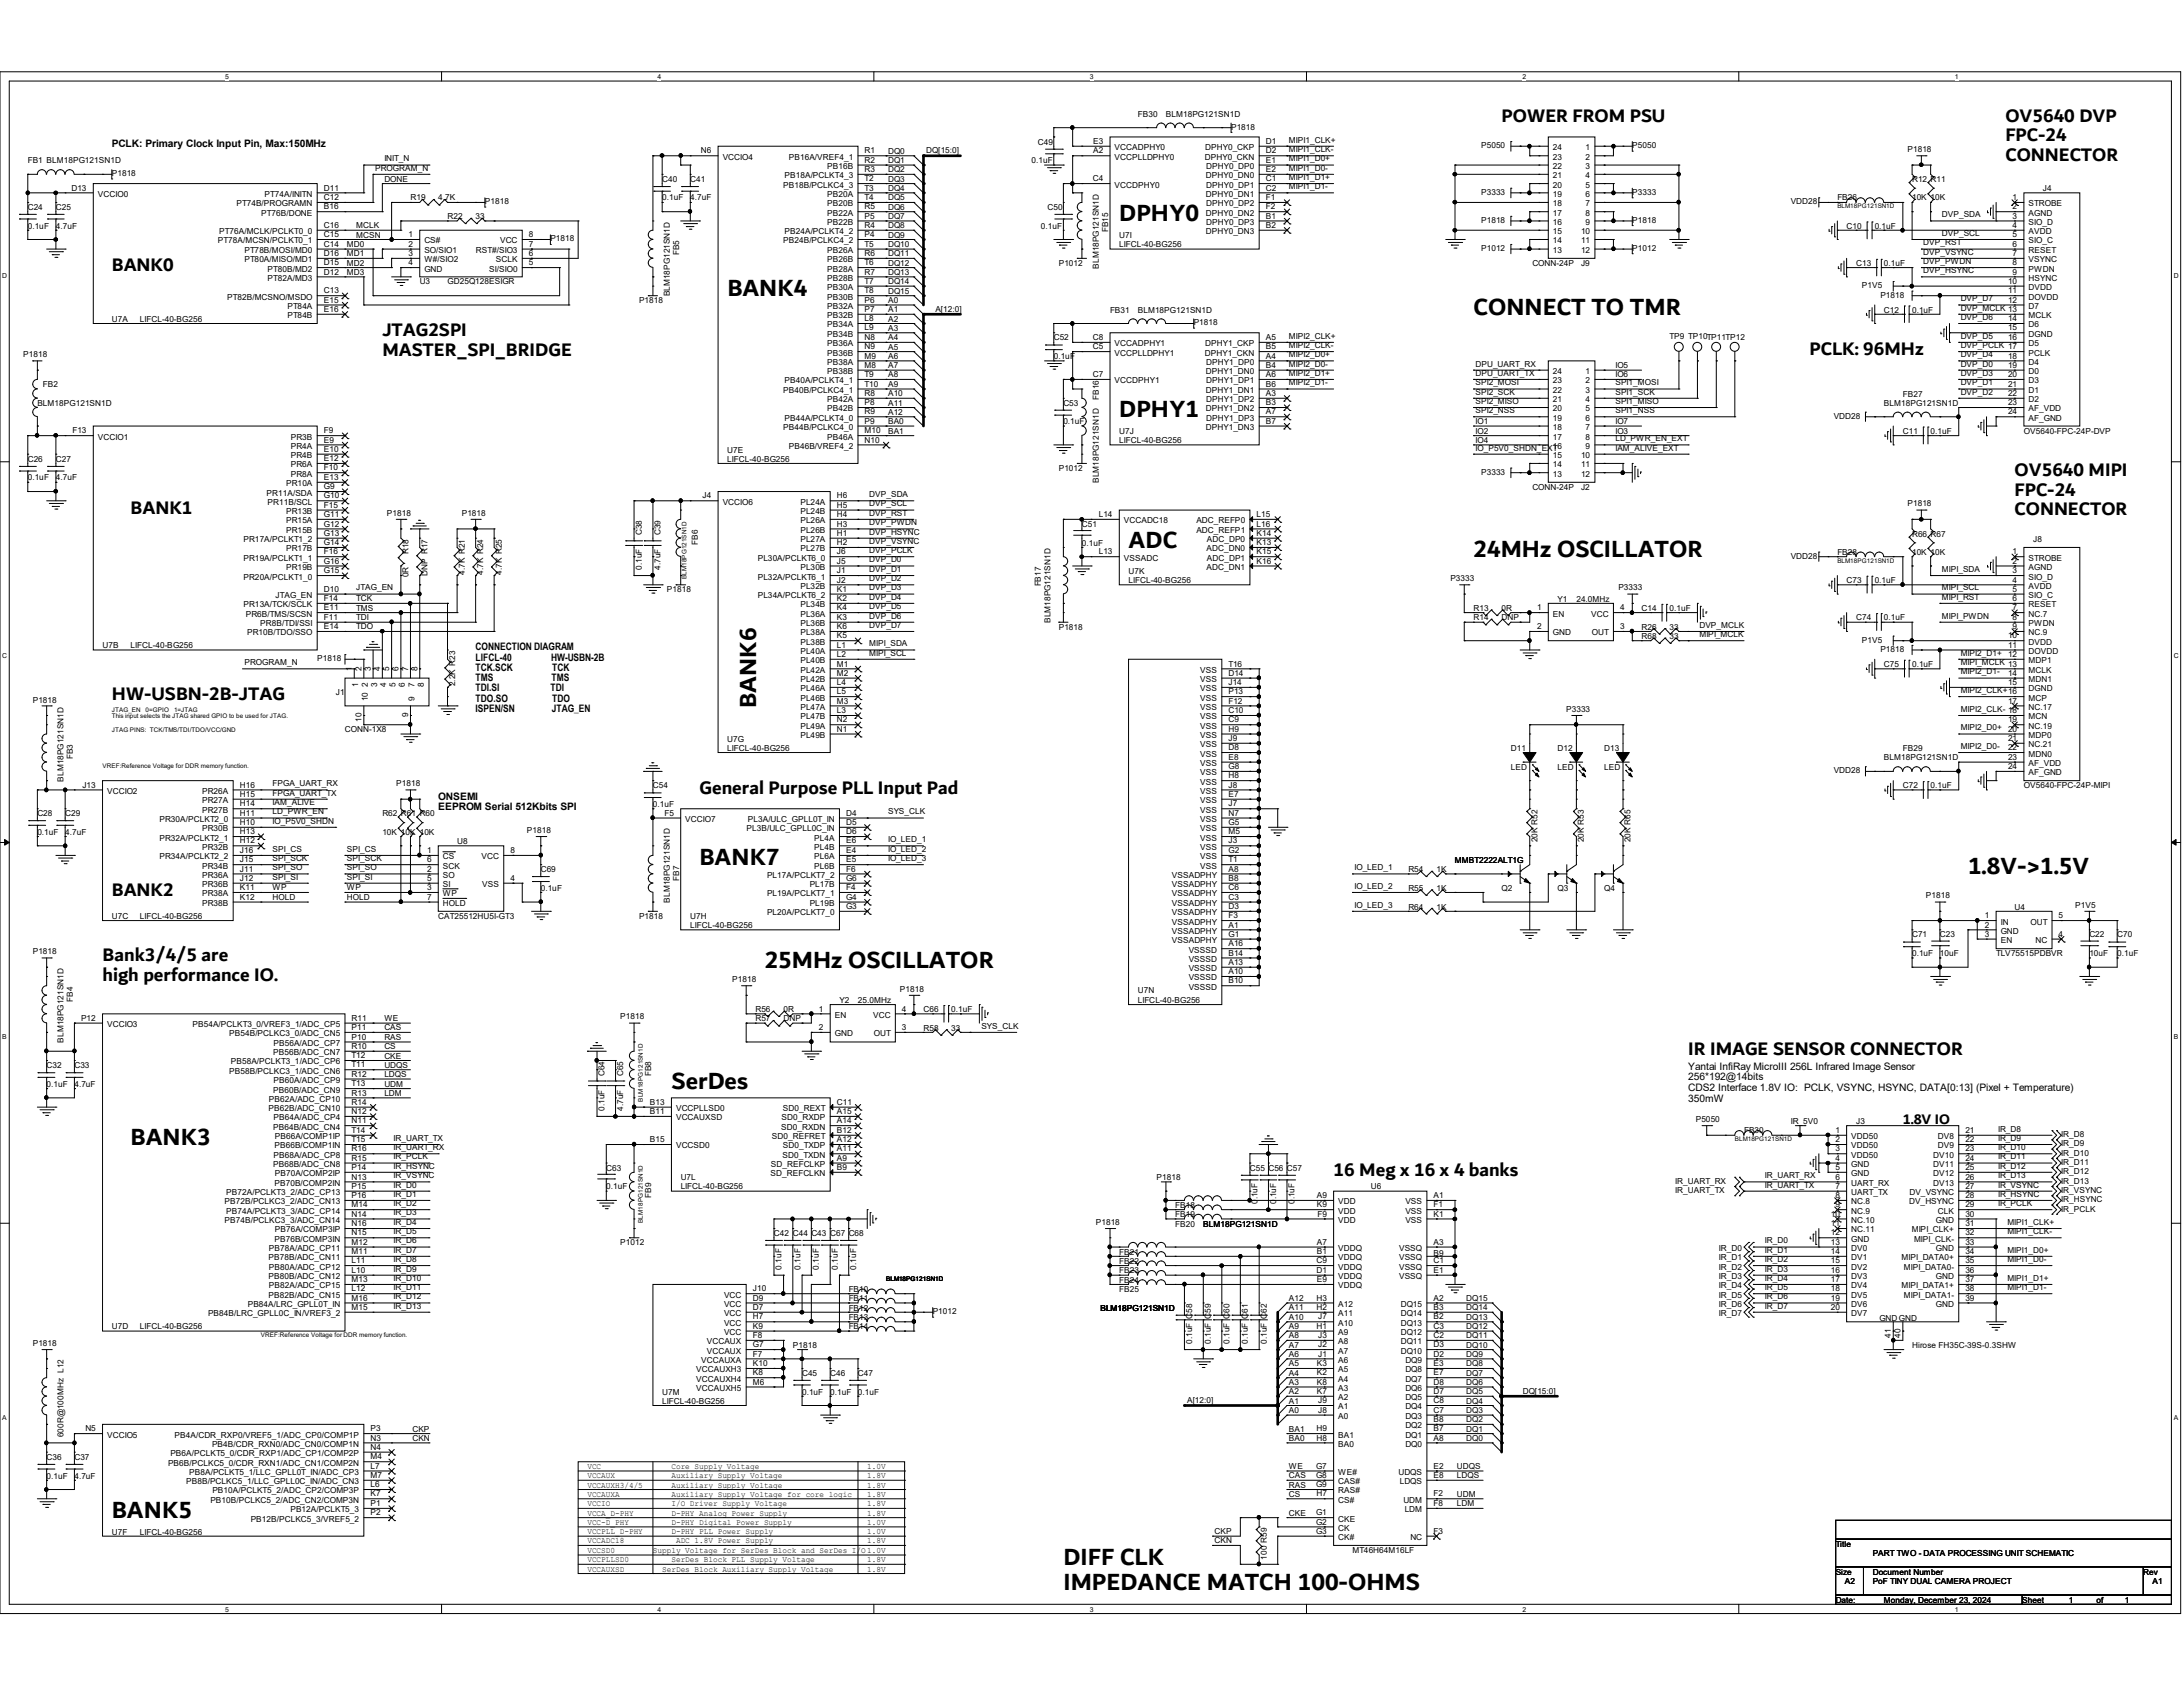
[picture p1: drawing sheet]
<svg xmlns="http://www.w3.org/2000/svg" width="279mm" height="216mm" viewBox="0 0 279 216" stroke-linecap="round" stroke-linejoin="round" font-family="sans-serif">
<defs><g id="words">
<g font-size="3.2">
<text x="143.3" y="28.3">DPHY0</text>
<text x="93.1" y="37.9">BANK4</text>
<text x="188.6" y="40.3">CONNECT TO TMR</text>
<text x="143.3" y="53.4">DPHY1</text>
<text x="144.4" y="70.1">ADC</text>
<text x="188.6" y="71.3">24MHz OSCILLATOR</text>
<text x="96.8" y="90.6" transform="rotate(-90 96.8 90.6)">BANK6</text>
<text x="89.5" y="110.7">BANK7</text>
<text x="251.9" y="111.9">1.8V-&gt;1.5V</text>
<text x="97.9" y="123.8">25MHz OSCILLATOR</text>
<text x="85.9" y="139.4">SerDes</text>
<text x="16.7" y="146.5">BANK3</text>
<text x="14.3" y="194.3">BANK5</text>
<text x="136.1" y="200.2">DIFF CLK</text>
<text x="136.1" y="203.5">IMPEDANCE MATCH 100-OHMS</text>
</g>
<g font-size="2.5">
<text x="192.2" y="15.6">POWER FROM PSU</text>
<text x="256.7" y="15.6">OV5640 DVP</text>
<text x="256.7" y="18.1">FPC-24</text>
<text x="256.7" y="20.6">CONNECTOR</text>
<text x="14.3" y="34.7">BANK0</text>
<text x="48.9" y="43.1">JTAG2SPI</text>
<text x="48.9" y="45.6">MASTER_SPI_BRIDGE</text>
<text x="231.6" y="45.4">PCLK: 96MHz</text>
<text x="16.7" y="65.7">BANK1</text>
<text x="257.9" y="61">OV5640 MIPI</text>
<text x="257.9" y="63.5">FPC-24</text>
<text x="257.9" y="66">CONNECTOR</text>
<text x="14.3" y="89.6">HW-USBN-2B-JTAG</text>
<text x="89.5" y="101.6">General Purpose PLL Input Pad</text>
<text x="14.3" y="114.7">BANK2</text>
<text x="13.1" y="123">Bank3/4/5 are</text>
<text x="13.1" y="125.5">high performance IO.</text>
<text x="216.1" y="135">IR IMAGE SENSOR CONNECTOR</text>
<text x="170.7" y="150.5">16 Meg x 16 x 4 banks</text>
</g>
<text font-size="1.9" x="243.5" y="143.8">1.8V IO</text>
<g font-size="1.3">
<text x="14.3" y="18.8">PCLK: Primary Clock Input Pin, Max:150MHz</text>
<text x="60.9" y="83.2">CONNECTION DIAGRAM</text>
<text x="60.9" y="84.5">LIFCL-40</text>
<text x="60.9" y="85.9">TCK.SCK</text>
<text x="60.9" y="87.2">TMS</text>
<text x="60.9" y="88.5">TDI.SI</text>
<text x="60.9" y="89.8">TDO.SO</text>
<text x="70.4" y="88.5">TDI</text>
<text x="70.5" y="84.5">HW-USBN-2B</text>
<text x="70.6" y="87.2">TMS</text>
<text x="70.7" y="85.9">TCK</text>
<text x="70.7" y="89.8">TDO</text>
<text x="60.9" y="91.1">ISPEN/SN</text>
<text x="70.6" y="91.1">JTAG_EN</text>
<text x="56.1" y="102.3">ONSEMI</text>
<text x="56.1" y="103.7">EEPROM Serial 512Kbits SPI</text>
<text x="216.1" y="136.9">Yantai InfiRay MicroIII 256L Infrared Image Sensor</text>
<text x="216.1" y="138.3">256*192@14bits</text>
<text x="216.1" y="139.6">CDS2 Interface 1.8V IO: PCLK, VSYNC, HSYNC, DATA[0:13] (Pixel + Temperature)</text>
<text x="216.1" y="141">350mW</text>
</g>
<g font-size="1.1">
<text x="145.6" y="14.9">FB30</text>
<text x="149.2" y="14.9">BLM18PG121SN1D</text>
<text x="157.6" y="16.6">P1818</text>
<text x="3.6" y="20.9">FB1 BLM18PG121SN1D</text>
<text x="14.3" y="22.6">P1818</text>
<text x="48" y="21.8">PROGRAM_N</text>
<text x="49.2" y="23.2">DONE</text>
<text x="49.2" y="20.7">INIT_N</text>
<text x="84.8" y="23.3">C40</text>
<text x="88.3" y="23.3">C41</text>
<text x="89.7" y="19.6">N6</text>
<text x="92.5" y="20.4">VCCIO4</text>
<text x="100.4" y="22.8">PB18A/PCLKT4_3</text>
<text x="101" y="20.4">PB16A/VREF4_1</text>
<text x="105.9" y="21.6">PB16B</text>
<text x="110.7" y="19.6">R1</text>
<text x="110.7" y="20.8">R2</text>
<text x="110.7" y="22">R3</text>
<text x="110.7" y="23.2">T2</text>
<text x="113.7" y="19.7">DQ0</text>
<text x="113.7" y="20.9">DQ1</text>
<text x="113.7" y="22.1">DQ2</text>
<text x="113.7" y="23.2">DQ3</text>
<text x="118.5" y="19.6">DQ[15:0]</text>
<text x="132" y="20.9">0.1uF</text>
<text x="132.8" y="18.5">C49</text>
<text x="139.9" y="23.2">C4</text>
<text x="139.9" y="18.4">E3</text>
<text x="139.9" y="19.6">A2</text>
<text x="142.7" y="19.2">VCCADPHY0</text>
<text x="142.7" y="20.4">VCCPLLDPHY0</text>
<text x="154.2" y="20.4">DPHY0_CKN</text>
<text x="154.3" y="19.2">DPHY0_CKP</text>
<text x="154.3" y="22.8">DPHY0_DN0</text>
<text x="154.4" y="21.6">DPHY0_DP0</text>
<text x="162" y="18.4">D1</text>
<text x="162" y="19.6">D2</text>
<text x="162" y="20.8">E1</text>
<text x="162" y="22">E2</text>
<text x="162" y="23.2">C1</text>
<text x="165" y="18.2">MIPI1_CLK+</text>
<text x="165" y="19.5">MIPI1_CLK-</text>
<text x="165" y="20.7">MIPI1_D0+</text>
<text x="165" y="21.8">MIPI1_D0-</text>
<text x="165" y="23">MIPI1_D1+</text>
<text x="189.6" y="19">P5050</text>
<text x="198.8" y="19.2">24</text>
<text x="198.8" y="20.4">23</text>
<text x="198.8" y="21.6">22</text>
<text x="198.8" y="22.8">21</text>
<text x="202.9" y="19.2">1</text>
<text x="202.9" y="20.4">2</text>
<text x="202.9" y="21.6">3</text>
<text x="202.9" y="22.8">4</text>
<text x="208.9" y="19">P5050</text>
<text x="244.1" y="19.5">P1818</text>
<text x="244.7" y="23.3">R12 R11</text>
<text x="3.6" y="26.9">C24</text>
<text x="3.6" y="29.3">0.1uF</text>
<text x="7.2" y="26.9">C25</text>
<text x="7.2" y="29.3">4.7uF</text>
<text x="9.1" y="24.4">D13</text>
<text x="12.5" y="25.2">VCCIO0</text>
<text x="28.1" y="30">PT76A/MCLK/PCLKT0_0</text>
<text x="30.3" y="26.4">PT74B/PROGRAMN</text>
<text x="33.4" y="27.6">PT76B/DONE</text>
<text x="33.9" y="25.2">PT74A/INITN</text>
<text x="41.4" y="24.4">D11</text>
<text x="41.4" y="25.6">C12</text>
<text x="41.4" y="26.8">B16</text>
<text x="41.4" y="29.2">C16</text>
<text x="45.6" y="29.2">MCLK</text>
<text x="52.5" y="25.7">R19</text>
<text x="56.1" y="25.7">4.7K</text>
<text x="57.3" y="28.1">R22</text>
<text x="60.9" y="28.1">33</text>
<text x="62.1" y="26.2">P1818</text>
<text x="84.8" y="25.7">0.1uF</text>
<text x="88.3" y="25.7">4.7uF</text>
<text x="100.2" y="24">PB18B/PCLKC4_3</text>
<text x="100.4" y="30">PB24A/PCLKT4_2</text>
<text x="105.9" y="25.2">PB20A</text>
<text x="105.9" y="26.4">PB20B</text>
<text x="105.9" y="27.6">PB22A</text>
<text x="105.9" y="28.8">PB22B</text>
<text x="110.7" y="24.4">T3</text>
<text x="110.7" y="25.6">T4</text>
<text x="110.7" y="26.8">R5</text>
<text x="110.7" y="28">P5</text>
<text x="110.7" y="29.2">R4</text>
<text x="113.7" y="24.4">DQ4</text>
<text x="113.7" y="25.7">DQ5</text>
<text x="113.7" y="26.8">DQ6</text>
<text x="113.7" y="28">DQ7</text>
<text x="113.7" y="29.2">DQ8</text>
<text x="133.2" y="29.3">0.1uF</text>
<text x="134.1" y="26.9">C50</text>
<text x="141.8" y="29.7" transform="rotate(-90 141.8 29.7)">FB15</text>
<text x="142.7" y="24">VCCDPHY0</text>
<text x="154.3" y="25.2">DPHY0_DN1</text>
<text x="154.3" y="27.6">DPHY0_DN2</text>
<text x="154.3" y="30">DPHY0_DN3</text>
<text x="154.4" y="24">DPHY0_DP1</text>
<text x="154.4" y="26.4">DPHY0_DP2</text>
<text x="154.4" y="28.8">DPHY0_DP3</text>
<text x="162" y="24.4">C2</text>
<text x="162" y="25.6">F1</text>
<text x="162" y="26.8">F2</text>
<text x="162" y="28">B1</text>
<text x="162" y="29.2">B2</text>
<text x="165" y="24.2">MIPI1_D1-</text>
<text x="189.6" y="24.9">P3333</text>
<text x="189.6" y="28.5">P1818</text>
<text x="198.8" y="24">20</text>
<text x="198.8" y="25.2">19</text>
<text x="198.8" y="26.4">18</text>
<text x="198.8" y="27.6">17</text>
<text x="198.8" y="28.8">16</text>
<text x="198.8" y="30">15</text>
<text x="202.4" y="30">10</text>
<text x="202.9" y="24">5</text>
<text x="202.9" y="25.2">6</text>
<text x="202.9" y="26.4">7</text>
<text x="202.9" y="27.6">8</text>
<text x="202.9" y="28.8">9</text>
<text x="208.9" y="24.9">P3333</text>
<text x="208.9" y="28.5">P1818</text>
<text x="229.2" y="26.2">VDD28</text>
<text x="235.2" y="25.7">FB26</text>
<text x="236.3" y="29.3">C10</text>
<text x="239.9" y="29.3">0.1uF</text>
<text x="244.7" y="25.7">10K 10K</text>
<text x="248.5" y="27.8">DVP_SDA</text>
<text x="257.6" y="25.6">1</text>
<text x="257.6" y="26.8">2</text>
<text x="257.6" y="28">3</text>
<text x="257.6" y="29.2">4</text>
<text x="259.6" y="26.4">STROBE</text>
<text x="259.6" y="27.6">AGND</text>
<text x="259.6" y="28.8">SIO_D</text>
<text x="259.6" y="30">AVDD</text>
<text x="261.4" y="24.5">J4</text>
<text x="27.9" y="31.2">PT78A/MCSN/PCLKT0_1</text>
<text x="31.3" y="32.4">PT78B/MOSI/MD0</text>
<text x="31.3" y="33.6">PT80A/MISO/MD1</text>
<text x="34.2" y="34.8">PT80B/MD2</text>
<text x="34.2" y="35.9">PT82A/MD3</text>
<text x="41.4" y="30.4">C15</text>
<text x="41.4" y="31.6">C14</text>
<text x="41.4" y="32.8">D16</text>
<text x="41.4" y="34">D15</text>
<text x="41.4" y="35.1">D12</text>
<text x="44.4" y="31.6">MD0</text>
<text x="44.4" y="32.8">MD1</text>
<text x="44.4" y="34">MD2</text>
<text x="44.4" y="35.2">MD3</text>
<text x="45.6" y="30.4">MCSN</text>
<text x="52.3" y="30.4">1</text>
<text x="52.3" y="31.6">2</text>
<text x="52.3" y="32.8">3</text>
<text x="52.3" y="34">4</text>
<text x="54.3" y="31.2">CS#</text>
<text x="54.3" y="32.4">SO/SIO1</text>
<text x="54.3" y="33.6">W#/SIO2</text>
<text x="54.3" y="34.8">GND</text>
<text x="60.9" y="32.4">RST#/SIO3</text>
<text x="62.6" y="34.8">SI/SIO0</text>
<text x="63.5" y="33.6">SCLK</text>
<text x="64" y="31.2">VCC</text>
<text x="67.7" y="34">5</text>
<text x="67.7" y="32.8">6</text>
<text x="67.7" y="31.6">7</text>
<text x="67.7" y="30.4">8</text>
<text x="70.4" y="30.9">P1818</text>
<text x="86.9" y="32.7" transform="rotate(-90 86.9 32.7)">FB5</text>
<text x="100.2" y="31.2">PB24B/PCLKC4_2</text>
<text x="105.9" y="32.4">PB26A</text>
<text x="105.9" y="33.6">PB26B</text>
<text x="105.9" y="34.8">PB28A</text>
<text x="105.9" y="35.9">PB28B</text>
<text x="110.7" y="30.4">P4</text>
<text x="110.7" y="31.6">T5</text>
<text x="110.7" y="32.8">R6</text>
<text x="110.7" y="34">T6</text>
<text x="110.7" y="35.1">R7</text>
<text x="113.7" y="30.4">DQ9</text>
<text x="113.7" y="31.6">DQ10</text>
<text x="113.7" y="32.8">DQ11</text>
<text x="113.7" y="34">DQ12</text>
<text x="113.7" y="35.2">DQ13</text>
<text x="135.5" y="34">P1012</text>
<text x="140.6" y="34.4" transform="rotate(-90 140.6 34.4)">BLM18PG121SN1D</text>
<text x="143.3" y="31.6">LIFCL-40-BG256</text>
<text x="143.3" y="30.4">U7I</text>
<text x="189.6" y="32.1">P1012</text>
<text x="196.1" y="34">CONN-24P</text>
<text x="198.8" y="31.2">14</text>
<text x="198.8" y="32.4">13</text>
<text x="202.4" y="34">J9</text>
<text x="202.4" y="31.2">11</text>
<text x="202.4" y="32.4">12</text>
<text x="208.9" y="32.1">P1012</text>
<text x="237.6" y="34">C13</text>
<text x="241.1" y="34">0.1uF</text>
<text x="246.2" y="31.4">DVP_RST</text>
<text x="246.2" y="32.6">DVP_VSYNC</text>
<text x="246.2" y="35">DVP_HSYNC</text>
<text x="246.2" y="33.8">DVP_PWDN</text>
<text x="248.5" y="30.2">DVP_SCL</text>
<text x="257.6" y="30.4">5</text>
<text x="257.6" y="31.6">6</text>
<text x="257.6" y="32.8">7</text>
<text x="257.6" y="34">8</text>
<text x="257.6" y="35.1">9</text>
<text x="259.6" y="31.2">SIO_C</text>
<text x="259.6" y="32.4">RESET</text>
<text x="259.6" y="33.6">VSYNC</text>
<text x="259.6" y="34.8">PWDN</text>
<text x="259.6" y="35.9">HSYNC</text>
<text x="14.3" y="41.2">U7A</text>
<text x="17.9" y="41.2">LIFCL-40-BG256</text>
<text x="29.1" y="38.4">PT82B/MCSNO/MSDO</text>
<text x="36.8" y="39.5">PT84A</text>
<text x="36.8" y="40.7">PT84B</text>
<text x="41.4" y="37.5">C13</text>
<text x="41.4" y="38.7">E15</text>
<text x="41.4" y="39.9">E16</text>
<text x="53.7" y="36.4">U3</text>
<text x="57.3" y="36.4">GD25Q128ESIGR</text>
<text x="81.8" y="38.8">P1818</text>
<text x="85.7" y="37.9" transform="rotate(-90 85.7 37.9)">BLM18PG121SN1D</text>
<text x="105.9" y="37.1">PB30A</text>
<text x="105.9" y="38.4">PB30B</text>
<text x="105.9" y="39.5">PB32A</text>
<text x="105.9" y="40.7">PB32B</text>
<text x="105.9" y="41.9">PB34A</text>
<text x="110.7" y="36.3">T7</text>
<text x="110.7" y="37.5">T8</text>
<text x="110.7" y="38.7">P6</text>
<text x="110.7" y="39.9">P7</text>
<text x="110.7" y="41.1">L8</text>
<text x="113.7" y="36.4">DQ14</text>
<text x="113.7" y="37.6">DQ15</text>
<text x="113.7" y="38.8">A0</text>
<text x="113.7" y="40">A1</text>
<text x="113.7" y="41.1">A2</text>
<text x="119.7" y="39.9">A[12:0]</text>
<text x="142.1" y="40">FB31</text>
<text x="145.6" y="40">BLM18PG121SN1D</text>
<text x="152.8" y="41.7">P1818</text>
<text x="238.3" y="36.9">P1V5</text>
<text x="240.7" y="38.1">P1818</text>
<text x="241.1" y="40">C12</text>
<text x="244.7" y="40">0.1uF</text>
<text x="250.9" y="39.8">DVP_MCLK 13</text>
<text x="250.9" y="38.6">DVP_D7</text>
<text x="250.9" y="40.9">DVP_D6</text>
<text x="257" y="36.3">10</text>
<text x="257" y="37.5">11</text>
<text x="257" y="38.7">12</text>
<text x="257" y="41.1">14</text>
<text x="259.6" y="37.1">DVDD</text>
<text x="259.6" y="38.4">DOVDD</text>
<text x="259.6" y="39.5">D7</text>
<text x="259.6" y="40.7">MCLK</text>
<text x="259.6" y="41.9">D6</text>
<text x="3" y="45.7">P1818</text>
<text x="105.9" y="43.1">PB34B</text>
<text x="105.9" y="44.3">PB36A</text>
<text x="105.9" y="45.5">PB36B</text>
<text x="105.9" y="46.7">PB38A</text>
<text x="105.9" y="47.9">PB38B</text>
<text x="110.7" y="42.3">L9</text>
<text x="110.7" y="43.5">N8</text>
<text x="110.7" y="44.7">N9</text>
<text x="110.7" y="45.9">M9</text>
<text x="110.7" y="47.1">M8</text>
<text x="113.7" y="42.3">A3</text>
<text x="113.7" y="43.6">A4</text>
<text x="113.7" y="44.7">A5</text>
<text x="113.7" y="45.9">A6</text>
<text x="113.7" y="47.1">A7</text>
<text x="134.9" y="43.6">C52</text>
<text x="134.9" y="46">0.1uF</text>
<text x="139.9" y="43.5">C8</text>
<text x="139.9" y="44.7">C5</text>
<text x="142.7" y="44.3">VCCADPHY1</text>
<text x="142.7" y="45.5">VCCPLLDPHY1</text>
<text x="154.2" y="45.5">DPHY1_CKN</text>
<text x="154.3" y="44.3">DPHY1_CKP</text>
<text x="154.3" y="47.9">DPHY1_DN0</text>
<text x="154.4" y="46.7">DPHY1_DP0</text>
<text x="162" y="43.5">A5</text>
<text x="162" y="44.7">B5</text>
<text x="162" y="45.9">A4</text>
<text x="162" y="47.1">B4</text>
<text x="165" y="43.3">MIPI2_CLK+</text>
<text x="165" y="44.5">MIPI2_CLK-</text>
<text x="165" y="45.7">MIPI2_D0+</text>
<text x="165" y="46.9">MIPI2_D0-</text>
<text x="188.8" y="46.9">DPU_UART_RX</text>
<text x="198.8" y="47.9">24</text>
<text x="202.9" y="47.9">1</text>
<text x="206.8" y="47.1">IO5</text>
<text x="213.7" y="43.3">TP9 TP10TP11TP12</text>
<text x="250.9" y="43.3">DVP_D5</text>
<text x="250.9" y="44.5">DVP_PCLK 17</text>
<text x="250.9" y="45.7">DVP_D4</text>
<text x="250.9" y="46.9">DVP_D0</text>
<text x="257" y="42.3">15</text>
<text x="257" y="43.5">16</text>
<text x="257" y="45.9">18</text>
<text x="257" y="47.1">19</text>
<text x="259.6" y="43.1">DGND</text>
<text x="259.6" y="44.3">D5</text>
<text x="259.6" y="45.5">PCLK</text>
<text x="259.6" y="46.7">D4</text>
<text x="259.6" y="47.9">D0</text>
<text x="4.8" y="51.9">BLM18PG121SN1D</text>
<text x="5.5" y="49.5">FB2</text>
<text x="100.2" y="50.3">PB40B/PCLKC4_1</text>
<text x="100.4" y="49.1">PB40A/PCLKT4_1</text>
<text x="100.4" y="53.8">PB44A/PCLKT4_0</text>
<text x="105.9" y="51.5">PB42A</text>
<text x="105.9" y="52.7">PB42B</text>
<text x="110.7" y="48.3">T9</text>
<text x="110.7" y="49.5">T10</text>
<text x="110.7" y="50.7">R8</text>
<text x="110.7" y="51.9">P8</text>
<text x="110.7" y="53">R9</text>
<text x="113.7" y="48.3">A8</text>
<text x="113.7" y="49.5">A9</text>
<text x="113.7" y="50.7">A10</text>
<text x="113.7" y="51.9">A11</text>
<text x="113.7" y="53.1">A12</text>
<text x="136.1" y="51.9">C53</text>
<text x="139.9" y="48.3">C7</text>
<text x="140.6" y="51.2" transform="rotate(-90 140.6 51.2)">FB16</text>
<text x="142.7" y="49.1">VCCDPHY1</text>
<text x="154.3" y="50.3">DPHY1_DN1</text>
<text x="154.3" y="52.7">DPHY1_DN2</text>
<text x="154.4" y="49.1">DPHY1_DP1</text>
<text x="154.4" y="51.5">DPHY1_DP2</text>
<text x="154.4" y="53.8">DPHY1_DP3</text>
<text x="162" y="48.3">A6</text>
<text x="162" y="49.5">B6</text>
<text x="162" y="50.7">A3</text>
<text x="162" y="51.9">B3</text>
<text x="162" y="53">A7</text>
<text x="165" y="48.1">MIPI2_D1+</text>
<text x="165" y="49.3">MIPI2_D1-</text>
<text x="188.8" y="48.1">DPU_UART_TX</text>
<text x="188.8" y="49.3">SPI2_MOSI</text>
<text x="188.8" y="50.5">SPI2_SCK</text>
<text x="188.8" y="51.7">SPI2_MISO</text>
<text x="188.8" y="52.9">SPI2_NSS</text>
<text x="198.8" y="49.1">23</text>
<text x="198.8" y="50.3">22</text>
<text x="198.8" y="51.5">21</text>
<text x="198.8" y="52.7">20</text>
<text x="198.8" y="53.8">19</text>
<text x="202.9" y="49.1">2</text>
<text x="202.9" y="50.3">3</text>
<text x="202.9" y="51.5">4</text>
<text x="202.9" y="52.7">5</text>
<text x="202.9" y="53.8">6</text>
<text x="206.8" y="48.3">IO6</text>
<text x="206.8" y="49.3">SPI1_MOSI</text>
<text x="206.8" y="50.5">SPI1_SCK</text>
<text x="206.8" y="51.7">SPI1_MISO</text>
<text x="206.8" y="52.9">SPI1_NSS</text>
<text x="234.7" y="53.6">VDD28</text>
<text x="241.1" y="51.9">BLM18PG121SN1D</text>
<text x="243.5" y="50.8">FB27</text>
<text x="250.9" y="48.1">DVP_D3</text>
<text x="250.9" y="49.3">DVP_D1</text>
<text x="250.9" y="50.5">DVP_D2</text>
<text x="257" y="48.3">20</text>
<text x="257" y="49.5">21</text>
<text x="257" y="50.7">22</text>
<text x="257" y="51.9">23</text>
<text x="257" y="53">24</text>
<text x="259.6" y="49.1">D3</text>
<text x="259.6" y="50.3">D1</text>
<text x="259.6" y="51.5">D2</text>
<text x="259.6" y="52.7">AF_VDD</text>
<text x="259.6" y="53.8">AF_GND</text>
<text x="3.6" y="59.1">C26</text>
<text x="7.2" y="59.1">C27</text>
<text x="9.3" y="55.5">F13</text>
<text x="12.5" y="56.3">VCCIO1</text>
<text x="37.2" y="56.3">PR3B</text>
<text x="37.2" y="57.4">PR4A</text>
<text x="37.2" y="58.6">PR4B</text>
<text x="37.2" y="59.8">PR6A</text>
<text x="41.4" y="55.5">F9</text>
<text x="41.4" y="56.6">E9</text>
<text x="41.4" y="57.8">E10</text>
<text x="41.4" y="59">E12</text>
<text x="93.1" y="59.1">LIFCL-40-BG256</text>
<text x="93.1" y="57.9">U7E</text>
<text x="100.2" y="55">PB44B/PCLKC4_0</text>
<text x="101" y="57.4">PB46B/VREF4_2</text>
<text x="105.9" y="56.3">PB46A</text>
<text x="110.7" y="54.2">P9</text>
<text x="110.7" y="55.5">M10</text>
<text x="110.7" y="56.6">N10</text>
<text x="113.7" y="54.3">BA0</text>
<text x="113.7" y="55.5">BA1</text>
<text x="136.1" y="54.3">0.1uF</text>
<text x="143.3" y="56.7">LIFCL-40-BG256</text>
<text x="143.3" y="55.5">U7J</text>
<text x="154.3" y="55">DPHY1_DN3</text>
<text x="162" y="54.2">B7</text>
<text x="188.8" y="54.3">IO1</text>
<text x="188.8" y="55.5">IO2</text>
<text x="188.8" y="56.7">IO4</text>
<text x="188.8" y="57.7">IO_P5V0_SHDN_EXT</text>
<text x="198.8" y="55">18</text>
<text x="198.8" y="56.3">17</text>
<text x="198.8" y="57.4">16</text>
<text x="198.8" y="58.6">15</text>
<text x="198.8" y="59.8">14</text>
<text x="202.4" y="58.6">10</text>
<text x="202.4" y="59.8">11</text>
<text x="202.9" y="55">7</text>
<text x="202.9" y="56.3">8</text>
<text x="202.9" y="57.4">9</text>
<text x="206.8" y="54.3">IO7</text>
<text x="206.8" y="55.5">IO3</text>
<text x="206.8" y="56.5">LD_PWR_EN_EXT</text>
<text x="206.8" y="57.7">IAM_ALIVE_EXT</text>
<text x="243.5" y="55.5">C11</text>
<text x="247.1" y="55.5">0.1uF</text>
<text x="259" y="55.5">OV5640-FPC-24P-DVP</text>
<text x="3.6" y="61.5">0.1uF</text>
<text x="7.2" y="61.5">4.7uF</text>
<text x="34.1" y="63.4">PR11A/SDA</text>
<text x="34.2" y="64.6">PR11B/SCL</text>
<text x="36.6" y="62.2">PR10A</text>
<text x="36.6" y="65.8">PR13B</text>
<text x="37.2" y="61">PR8A</text>
<text x="41.4" y="60.2">F10</text>
<text x="41.4" y="61.4">E13</text>
<text x="41.4" y="62.6">G9</text>
<text x="41.4" y="63.8">G10</text>
<text x="41.4" y="65">F15</text>
<text x="89.9" y="63.8">J4</text>
<text x="92.5" y="64.6">VCCIO6</text>
<text x="102.4" y="64.6">PL24A</text>
<text x="102.4" y="65.8">PL24B</text>
<text x="107.1" y="63.8">H6</text>
<text x="107.1" y="65">H5</text>
<text x="111.3" y="63.6">DVP_SDA</text>
<text x="111.3" y="64.8">DVP_SCL</text>
<text x="111.3" y="66">DVP_RST</text>
<text x="135.5" y="60.3">P1012</text>
<text x="140.6" y="61.8" transform="rotate(-90 140.6 61.8)">BLM18PG121SN1D</text>
<text x="189.6" y="60.7">P3333</text>
<text x="196.1" y="62.7">CONN-24P</text>
<text x="198.8" y="61">13</text>
<text x="202.4" y="62.7">J2</text>
<text x="202.4" y="61">12</text>
<text x="244.1" y="64.8">P1818</text>
<text x="31.2" y="69.4">PR17A/PCLKT1_2</text>
<text x="31.2" y="71.8">PR19A/PCLKT1_1</text>
<text x="36.6" y="67">PR15A</text>
<text x="36.6" y="68.2">PR15B</text>
<text x="36.6" y="70.6">PR17B</text>
<text x="41.4" y="66.2">G11</text>
<text x="41.4" y="67.4">G12</text>
<text x="41.4" y="68.6">G13</text>
<text x="41.4" y="69.8">G14</text>
<text x="41.4" y="71">F16</text>
<text x="49.5" y="66">P1818</text>
<text x="52.3" y="70.9" transform="rotate(-90 52.3 70.9)">R18</text>
<text x="59.1" y="66">P1818</text>
<text x="82.1" y="68.5" transform="rotate(-90 82.1 68.5)">C38</text>
<text x="84.5" y="68.5" transform="rotate(-90 84.5 68.5)">C39</text>
<text x="89.3" y="69.7" transform="rotate(-90 89.3 69.7)">FB6</text>
<text x="97" y="71.8">PL30A/PCLKT6_0</text>
<text x="102.4" y="67">PL26A</text>
<text x="102.4" y="68.2">PL26B</text>
<text x="102.4" y="69.4">PL27A</text>
<text x="102.4" y="70.6">PL27B</text>
<text x="107.1" y="66.2">H4</text>
<text x="107.1" y="67.4">H3</text>
<text x="107.1" y="68.6">H1</text>
<text x="107.1" y="69.8">H2</text>
<text x="107.1" y="71">J6</text>
<text x="111.3" y="67.2">DVP_PWDN</text>
<text x="111.3" y="68.4">DVP_HSYNC</text>
<text x="111.3" y="69.6">DVP_VSYNC</text>
<text x="111.3" y="70.8">DVP_PCLK</text>
<text x="111.3" y="72">DVP_D0</text>
<text x="138.5" y="67.4">C51</text>
<text x="138.5" y="69.8">0.1uF</text>
<text x="140.6" y="66.2">L14</text>
<text x="140.6" y="71">L13</text>
<text x="143.8" y="67">VCCADC18</text>
<text x="143.8" y="71.8">VSSADC</text>
<text x="153.1" y="67">ADC_REFP0</text>
<text x="153.1" y="68.2">ADC_REFP1</text>
<text x="154.4" y="70.6">ADC_DN0</text>
<text x="154.5" y="69.4">ADC_DP0</text>
<text x="154.5" y="71.8">ADC_DP1</text>
<text x="160.8" y="66.2">L15</text>
<text x="160.8" y="67.4">L16</text>
<text x="160.8" y="68.6">K14</text>
<text x="160.8" y="69.8">K13</text>
<text x="160.8" y="71">K15</text>
<text x="229.2" y="71.5">VDD28</text>
<text x="235.2" y="71">FB28</text>
<text x="244.7" y="68.7">R66 R67</text>
<text x="244.7" y="71">10K 10K</text>
<text x="257.6" y="71">1</text>
<text x="259.6" y="71.8">STROBE</text>
<text x="260.2" y="69.4">J8</text>
<text x="31.2" y="74.2">PR20A/PCLKT1_0</text>
<text x="31.2" y="77.7">PR13A/TCK/SCLK</text>
<text x="35.3" y="76.5">JTAG_EN</text>
<text x="36.6" y="72.9">PR19B</text>
<text x="41.4" y="72.1">G16</text>
<text x="41.4" y="73.4">G15</text>
<text x="41.4" y="75.7">D10</text>
<text x="41.4" y="76.9">F14</text>
<text x="45.6" y="75.6">JTAG_EN</text>
<text x="45.6" y="77">TCK</text>
<text x="52.3" y="73.9" transform="rotate(-90 52.3 73.9)">0R</text>
<text x="54.7" y="73.7" transform="rotate(-90 54.7 73.7)">DNP R17</text>
<text x="59.5" y="73.5" transform="rotate(-90 59.5 73.5)">4.7K R21</text>
<text x="61.8" y="73.5" transform="rotate(-90 61.8 73.5)">4.7K R24</text>
<text x="64.2" y="73.5" transform="rotate(-90 64.2 73.5)">4.7K R25</text>
<text x="82.1" y="72.9" transform="rotate(-90 82.1 72.9)">0.1uF</text>
<text x="84.5" y="72.9" transform="rotate(-90 84.5 72.9)">4.7uF</text>
<text x="85.3" y="75.8">P1818</text>
<text x="97" y="74.2">PL32A/PCLKT6_1</text>
<text x="97" y="76.5">PL34A/PCLKT6_2</text>
<text x="102.4" y="72.9">PL30B</text>
<text x="102.4" y="75.4">PL32B</text>
<text x="102.4" y="77.7">PL34B</text>
<text x="107.1" y="72.1">J5</text>
<text x="107.1" y="73.4">J1</text>
<text x="107.1" y="74.5">J2</text>
<text x="107.1" y="75.7">K1</text>
<text x="107.1" y="76.9">K2</text>
<text x="111.3" y="73.2">DVP_D1</text>
<text x="111.3" y="74.4">DVP_D2</text>
<text x="111.3" y="75.6">DVP_D3</text>
<text x="111.3" y="76.8">DVP_D4</text>
<text x="111.3" y="77.9">DVP_D5</text>
<text x="133.2" y="75.1" transform="rotate(-90 133.2 75.1)">FB17</text>
<text x="144.4" y="74.6">LIFCL-40-BG256</text>
<text x="144.4" y="73.4">U7K</text>
<text x="154.4" y="72.9">ADC_DN1</text>
<text x="160.8" y="72.1">K16</text>
<text x="185.6" y="74.4">P3333</text>
<text x="199.3" y="77">Y1</text>
<text x="201.8" y="77">24.0MHz</text>
<text x="207.1" y="75.6">P3333</text>
<text x="236.3" y="74.6">C73</text>
<text x="239.9" y="74.6">0.1uF</text>
<text x="248.5" y="73.2">MIPI_SDA</text>
<text x="248.5" y="75.6">MIPI_SCL</text>
<text x="248.5" y="76.8">MIPI_RST</text>
<text x="257.6" y="72.1">2</text>
<text x="257.6" y="73.4">3</text>
<text x="257.6" y="74.5">4</text>
<text x="257.6" y="75.7">5</text>
<text x="257.6" y="76.9">6</text>
<text x="259.6" y="72.9">AGND</text>
<text x="259.6" y="74.2">SIO_D</text>
<text x="259.6" y="75.4">AVDD</text>
<text x="259.6" y="76.5">SIO_C</text>
<text x="259.6" y="77.7">RESET</text>
<text x="13.1" y="83">U7B</text>
<text x="16.7" y="83">LIFCL-40-BG256</text>
<text x="31.5" y="78.9">PR6B/TMS/SCSN</text>
<text x="31.6" y="81.3">PR10B/TDO/SSO</text>
<text x="33.3" y="80.1">PR8B/TDI/SSI</text>
<text x="41.4" y="78.1">E11</text>
<text x="41.4" y="79.3">F11</text>
<text x="41.4" y="80.5">E14</text>
<text x="45.6" y="78.1">TMS</text>
<text x="45.6" y="79.4">TDI</text>
<text x="45.6" y="80.6">TDO</text>
<text x="102.4" y="78.9">PL36A</text>
<text x="102.4" y="80.1">PL36B</text>
<text x="102.4" y="81.3">PL38A</text>
<text x="102.4" y="82.5">PL38B</text>
<text x="102.4" y="83.7">PL40A</text>
<text x="107.1" y="78.1">K4</text>
<text x="107.1" y="79.3">K3</text>
<text x="107.1" y="80.5">K6</text>
<text x="107.1" y="81.7">K5</text>
<text x="107.1" y="82.9">L1</text>
<text x="111.3" y="79.2">DVP_D6</text>
<text x="111.3" y="80.3">DVP_D7</text>
<text x="111.3" y="82.7">MIPI_SDA</text>
<text x="111.3" y="83.9">MIPI_SCL</text>
<text x="134.5" y="79.7" transform="rotate(-90 134.5 79.7)">BLM18PG121SN1D</text>
<text x="135.5" y="80.6">P1818</text>
<text x="188.6" y="78.2">R13</text>
<text x="188.6" y="79.4">R14</text>
<text x="192.2" y="78.2">0R</text>
<text x="192.2" y="79.4">DNP</text>
<text x="196.7" y="78.1">1</text>
<text x="196.7" y="80.5">2</text>
<text x="198.8" y="78.9">EN</text>
<text x="198.8" y="81.3">GND</text>
<text x="203.7" y="78.9">VCC</text>
<text x="203.7" y="81.3">OUT</text>
<text x="207.3" y="80.5">3</text>
<text x="207.3" y="78.1">4</text>
<text x="210.1" y="78.2">C14</text>
<text x="210.1" y="80.6">R26</text>
<text x="210.1" y="81.8">R68</text>
<text x="213.7" y="78.2">0.1uF</text>
<text x="213.7" y="80.6">33</text>
<text x="213.7" y="81.8">33</text>
<text x="217.5" y="80.3">DVP_MCLK</text>
<text x="217.5" y="81.5">MIPI_MCLK</text>
<text x="237.6" y="79.4">C74</text>
<text x="238.3" y="82.3">P1V5</text>
<text x="240.7" y="83.4">P1818</text>
<text x="241.1" y="79.4">0.1uF</text>
<text x="248.5" y="79.2">MIPI_PWDN</text>
<text x="250.9" y="83.9">MIPI2_D1+</text>
<text x="257" y="81.7">10</text>
<text x="257" y="82.9">11</text>
<text x="257.6" y="78.1">7</text>
<text x="257.6" y="79.3">8</text>
<text x="257.6" y="80.5">9</text>
<text x="259.6" y="78.9">NC.7</text>
<text x="259.6" y="80.1">PWDN</text>
<text x="259.6" y="81.3">NC.9</text>
<text x="259.6" y="82.5">DVDD</text>
<text x="259.6" y="83.7">DOVDD</text>
<text x="4.2" y="89.9">P1818</text>
<text x="31.3" y="85.1">PROGRAM_N</text>
<text x="40.6" y="84.6">P1818</text>
<text x="43" y="88.9">J1</text>
<text x="45" y="85.9" transform="rotate(-90 45 85.9)">1</text>
<text x="45.8" y="88" transform="rotate(-90 45.8 88)">1</text>
<text x="46.3" y="85.9" transform="rotate(-90 46.3 85.9)">2</text>
<text x="47.1" y="89.7" transform="rotate(-90 47.1 89.7)">10</text>
<text x="47.1" y="88" transform="rotate(-90 47.1 88)">2</text>
<text x="47.5" y="85.9" transform="rotate(-90 47.5 85.9)">3</text>
<text x="48.3" y="88" transform="rotate(-90 48.3 88)">3</text>
<text x="48.6" y="85.9" transform="rotate(-90 48.6 85.9)">4</text>
<text x="49.4" y="88" transform="rotate(-90 49.4 88)">4</text>
<text x="49.8" y="85.9" transform="rotate(-90 49.8 85.9)">5</text>
<text x="50.6" y="88" transform="rotate(-90 50.6 88)">5</text>
<text x="51" y="85.9" transform="rotate(-90 51 85.9)">6</text>
<text x="51.8" y="88" transform="rotate(-90 51.8 88)">6</text>
<text x="52.2" y="85.9" transform="rotate(-90 52.2 85.9)">7</text>
<text x="53" y="89.7" transform="rotate(-90 53 89.7)">9</text>
<text x="53" y="88" transform="rotate(-90 53 88)">7</text>
<text x="53.4" y="85.9" transform="rotate(-90 53.4 85.9)">8</text>
<text x="54.2" y="88" transform="rotate(-90 54.2 88)">8</text>
<text x="58.3" y="87.8" transform="rotate(-90 58.3 87.8)">2.2K R23</text>
<text x="102.4" y="84.9">PL40B</text>
<text x="102.4" y="86.1">PL42A</text>
<text x="102.4" y="87.3">PL42B</text>
<text x="102.4" y="88.5">PL46A</text>
<text x="102.4" y="89.7">PL46B</text>
<text x="107.1" y="84.1">L2</text>
<text x="107.1" y="85.3">M1</text>
<text x="107.1" y="86.5">M2</text>
<text x="107.1" y="87.7">L4</text>
<text x="107.1" y="88.9">L5</text>
<text x="153.6" y="86.1">VSS</text>
<text x="153.6" y="87.3">VSS</text>
<text x="153.6" y="88.5">VSS</text>
<text x="153.6" y="89.7">VSS</text>
<text x="157.2" y="85.3">T16</text>
<text x="157.2" y="86.5">D14</text>
<text x="157.2" y="87.7">J14</text>
<text x="157.2" y="88.9">P13</text>
<text x="241.1" y="85.3">C75</text>
<text x="244.7" y="85.3">0.1uF</text>
<text x="250.9" y="85.1">MIPI_MCLK 13</text>
<text x="250.9" y="86.3">MIPI2_D1-</text>
<text x="250.9" y="88.7">MIPI2_CLK+16</text>
<text x="257" y="84.1">12</text>
<text x="257" y="86.5">14</text>
<text x="257" y="87.7">15</text>
<text x="259.6" y="84.9">MDP1</text>
<text x="259.6" y="86.1">MCLK</text>
<text x="259.6" y="87.3">MDN1</text>
<text x="259.6" y="88.5">DGND</text>
<text x="259.6" y="89.7">MCP</text>
<text x="44.2" y="93.7">CONN-1X8</text>
<text x="46.3" y="92.4" transform="rotate(-90 46.3 92.4)">10</text>
<text x="52.2" y="91.8" transform="rotate(-90 52.2 91.8)">9</text>
<text x="93.1" y="94.9">U7G</text>
<text x="102.4" y="90.8">PL47A</text>
<text x="102.4" y="92.1">PL47B</text>
<text x="102.4" y="93.3">PL49A</text>
<text x="102.4" y="94.4">PL49B</text>
<text x="107.1" y="90">M3</text>
<text x="107.1" y="91.3">L3</text>
<text x="107.1" y="92.5">N2</text>
<text x="107.1" y="93.6">N1</text>
<text x="153.6" y="90.8">VSS</text>
<text x="153.6" y="92.1">VSS</text>
<text x="153.6" y="93.3">VSS</text>
<text x="153.6" y="94.4">VSS</text>
<text x="153.6" y="95.6">VSS</text>
<text x="157.2" y="90">F12</text>
<text x="157.2" y="91.3">C10</text>
<text x="157.2" y="92.5">C9</text>
<text x="157.2" y="93.6">H9</text>
<text x="157.2" y="94.8">J9</text>
<text x="200.4" y="91.1">P3333</text>
<text x="250.9" y="93.5">MIPI2_D0+</text>
<text x="250.9" y="95.8">MIPI2_D0-</text>
<text x="250.9" y="91.1">MIPI2_CLK- 18</text>
<text x="257" y="90">17</text>
<text x="257" y="92.5">19</text>
<text x="257" y="93.6">20</text>
<text x="257" y="94.8">21</text>
<text x="259.6" y="90.8">NC.17</text>
<text x="259.6" y="92.1">MCN</text>
<text x="259.6" y="93.3">NC.19</text>
<text x="259.6" y="94.4">MDP0</text>
<text x="259.6" y="95.6">NC.21</text>
<text x="8.1" y="100" transform="rotate(-90 8.1 100)">BLM18PG121SN1D</text>
<text x="9.3" y="97.2" transform="rotate(-90 9.3 97.2)">FB3</text>
<text x="10.5" y="100.8">J13</text>
<text x="13.7" y="101.6">VCCIO2</text>
<text x="25.9" y="101.6">PR26A</text>
<text x="30.7" y="100.8">H16</text>
<text x="30.7" y="102">H15</text>
<text x="34.9" y="100.6">FPGA_UART_RX</text>
<text x="34.9" y="101.8">FPGA_UART_TX</text>
<text x="50.7" y="100.6">P1818</text>
<text x="83.6" y="100.9">C54</text>
<text x="93.1" y="96.1">LIFCL-40-BG256</text>
<text x="153.6" y="96.8">VSS</text>
<text x="153.6" y="98">VSS</text>
<text x="153.6" y="99.2">VSS</text>
<text x="153.6" y="100.4">VSS</text>
<text x="153.6" y="101.6">VSS</text>
<text x="157.2" y="96">D8</text>
<text x="157.2" y="97.2">E8</text>
<text x="157.2" y="98.4">G8</text>
<text x="157.2" y="99.6">H8</text>
<text x="157.2" y="100.8">J8</text>
<text x="157.2" y="102">E7</text>
<text x="193.4" y="96.1">D11</text>
<text x="193.4" y="98.5">LED</text>
<text x="199.3" y="96.1">D12</text>
<text x="199.3" y="98.5">LED</text>
<text x="205.3" y="96.1">D13</text>
<text x="205.3" y="98.5">LED</text>
<text x="234.7" y="99">VDD28</text>
<text x="241.1" y="97.3">BLM18PG121SN1D</text>
<text x="243.5" y="100.9">C72</text>
<text x="243.5" y="96.1">FB29</text>
<text x="247.1" y="100.9">0.1uF</text>
<text x="257" y="96">22</text>
<text x="257" y="97.2">23</text>
<text x="257" y="98.4">24</text>
<text x="259" y="100.9">OV5640-FPC-24P-MIPI</text>
<text x="259.6" y="96.8">MDN0</text>
<text x="259.6" y="98">AF_VDD</text>
<text x="259.6" y="99.2">AF_GND</text>
<text x="4.8" y="104.5">C28</text>
<text x="4.8" y="106.8">0.1uF</text>
<text x="8.3" y="104.5">C29</text>
<text x="8.3" y="106.8">4.7uF</text>
<text x="20.4" y="105.2">PR30A/PCLKT2_0</text>
<text x="20.4" y="107.6">PR32A/PCLKT2_1</text>
<text x="25.9" y="102.8">PR27A</text>
<text x="25.9" y="104">PR27B</text>
<text x="25.9" y="106.4">PR30B</text>
<text x="30.7" y="103.2">H14</text>
<text x="30.7" y="104.4">H11</text>
<text x="30.7" y="105.6">H10</text>
<text x="30.7" y="106.8">H13</text>
<text x="30.7" y="107.9">H12</text>
<text x="34.9" y="103">IAM_ALIVE</text>
<text x="34.9" y="104.2">LD_PWR_EN</text>
<text x="34.9" y="105.4">IO_P5V0_SHDN</text>
<text x="48.9" y="104.5">R62 R61 R60</text>
<text x="48.9" y="106.8">10K 10K 10K</text>
<text x="67.4" y="106.6">P1818</text>
<text x="83.6" y="103.3">0.1uF</text>
<text x="85" y="104.4">F5</text>
<text x="87.7" y="105.2">VCCIO7</text>
<text x="95.5" y="106.4">PL3B/ULC_GPLL0C_IN</text>
<text x="95.7" y="105.2">PL3A/ULC_GPLL0T_IN</text>
<text x="104.2" y="107.6">PL4A</text>
<text x="108.3" y="104.4">D4</text>
<text x="108.3" y="105.6">D5</text>
<text x="108.3" y="106.8">D6</text>
<text x="108.3" y="107.9">E6</text>
<text x="113.7" y="104.2">SYS_CLK</text>
<text x="113.7" y="107.8">IO_LED_1</text>
<text x="153.6" y="102.8">VSS</text>
<text x="153.6" y="104">VSS</text>
<text x="153.6" y="105.2">VSS</text>
<text x="153.6" y="106.4">VSS</text>
<text x="153.6" y="107.6">VSS</text>
<text x="157.2" y="103.2">J7</text>
<text x="157.2" y="104.4">N7</text>
<text x="157.2" y="105.6">G5</text>
<text x="157.2" y="106.8">M5</text>
<text x="157.2" y="107.9">J3</text>
<text x="196.8" y="107.8" transform="rotate(-90 196.8 107.8)">20K R52</text>
<text x="202.7" y="107.8" transform="rotate(-90 202.7 107.8)">20K R53</text>
<text x="208.7" y="107.8" transform="rotate(-90 208.7 107.8)">20K R65</text>
<text x="20.4" y="110">PR34A/PCLKT2_2</text>
<text x="25.9" y="108.8">PR32B</text>
<text x="25.9" y="111.2">PR34B</text>
<text x="25.9" y="112.4">PR36A</text>
<text x="25.9" y="113.5">PR36B</text>
<text x="30.7" y="109.2">J16</text>
<text x="30.7" y="110.4">J15</text>
<text x="30.7" y="111.5">J11</text>
<text x="30.7" y="112.7">J12</text>
<text x="30.7" y="113.9">K11</text>
<text x="34.9" y="114">WP</text>
<text x="34.9" y="112.6">SPI_SI</text>
<text x="34.9" y="111.4">SPI_SO</text>
<text x="34.9" y="110.2">SPI_SCK</text>
<text x="34.9" y="109">SPI_CS</text>
<text x="44.4" y="110.2">SPI_SCK</text>
<text x="44.4" y="111.4">SPI_SO</text>
<text x="44.4" y="112.6">SPI_SI</text>
<text x="44.4" y="109">SPI_CS</text>
<text x="44.4" y="114">WP</text>
<text x="54.7" y="109.2">1</text>
<text x="54.7" y="113.9">3</text>
<text x="54.7" y="112.7">5</text>
<text x="54.7" y="110.4">6</text>
<text x="54.7" y="111.5">2</text>
<text x="56.7" y="110">CS</text>
<text x="56.7" y="113.5">SI</text>
<text x="56.7" y="111.2">SCK</text>
<text x="56.7" y="112.4">SO</text>
<text x="58.5" y="108">U8</text>
<text x="61.6" y="110">VCC</text>
<text x="61.7" y="113.5">VSS</text>
<text x="65.3" y="112.7">4</text>
<text x="65.3" y="109.2">8</text>
<text x="69.2" y="111.6">C69</text>
<text x="86.9" y="112.7" transform="rotate(-90 86.9 112.7)">FB7</text>
<text x="98.2" y="112.4">PL17A/PCLKT7_2</text>
<text x="103.6" y="113.5">PL17B</text>
<text x="104.2" y="108.8">PL4B</text>
<text x="104.2" y="110">PL6A</text>
<text x="104.2" y="111.2">PL6B</text>
<text x="108.3" y="109.2">E4</text>
<text x="108.3" y="110.4">E5</text>
<text x="108.3" y="111.5">F6</text>
<text x="108.3" y="112.7">G6</text>
<text x="108.3" y="113.9">F4</text>
<text x="113.7" y="110.2">IO_LED_3</text>
<text x="113.7" y="109">IO_LED_2</text>
<text x="150" y="112.4">VSSADPHY</text>
<text x="150" y="113.5">VSSADPHY</text>
<text x="153.6" y="108.8">VSS</text>
<text x="153.6" y="110">VSS</text>
<text x="153.6" y="111.2">VSS</text>
<text x="157.2" y="109.2">G2</text>
<text x="157.2" y="110.4">T1</text>
<text x="157.2" y="111.5">A8</text>
<text x="157.2" y="112.7">B8</text>
<text x="157.2" y="113.9">C6</text>
<text x="173.4" y="111.4">IO_LED_1</text>
<text x="173.4" y="113.7">IO_LED_2</text>
<text x="180.3" y="111.6">R54</text>
<text x="183.9" y="111.6">1K</text>
<text x="186.2" y="110.4">MMBT2222ALT1G</text>
<text x="14.3" y="117.6">U7C</text>
<text x="17.9" y="117.6">LIFCL-40-BG256</text>
<text x="25.9" y="114.7">PR38A</text>
<text x="25.9" y="116">PR38B</text>
<text x="30.7" y="115.1">K12</text>
<text x="34.9" y="115.2">HOLD</text>
<text x="44.4" y="115.2">HOLD</text>
<text x="54.7" y="115.1">7</text>
<text x="56.1" y="117.6">CAT25512HU5I-GT3</text>
<text x="56.7" y="114.7">WP</text>
<text x="56.7" y="116">HOLD</text>
<text x="69.2" y="114">0.1uF</text>
<text x="81.8" y="117.6">P1818</text>
<text x="85.7" y="115.5" transform="rotate(-90 85.7 115.5)">BLM18PG121SN1D</text>
<text x="88.3" y="118.8">LIFCL-40-BG256</text>
<text x="88.3" y="117.6">U7H</text>
<text x="98.2" y="114.7">PL19A/PCLKT7_1</text>
<text x="98.2" y="117.1">PL20A/PCLKT7_0</text>
<text x="103.6" y="116">PL19B</text>
<text x="108.3" y="115.1">G4</text>
<text x="108.3" y="116.3">G3</text>
<text x="150" y="114.7">VSSADPHY</text>
<text x="150" y="116">VSSADPHY</text>
<text x="150" y="117.1">VSSADPHY</text>
<text x="150" y="118.3">VSSADPHY</text>
<text x="150" y="119.5">VSSADPHY</text>
<text x="157.2" y="115.1">C3</text>
<text x="157.2" y="116.3">D3</text>
<text x="157.2" y="117.5">F3</text>
<text x="157.2" y="118.7">A1</text>
<text x="157.2" y="119.9">G1</text>
<text x="173.4" y="116.2">IO_LED_3</text>
<text x="180.3" y="114">R55</text>
<text x="180.3" y="116.4">R64</text>
<text x="183.9" y="114">1K</text>
<text x="183.9" y="116.4">1K</text>
<text x="192.2" y="114">Q2</text>
<text x="199.3" y="114">Q3</text>
<text x="205.3" y="114">Q4</text>
<text x="244.7" y="120">C71</text>
<text x="246.5" y="115">P1818</text>
<text x="248.3" y="120">C23</text>
<text x="254" y="117.5">1</text>
<text x="254" y="118.7">2</text>
<text x="254" y="119.9">3</text>
<text x="256.1" y="118.3">IN</text>
<text x="256.1" y="119.5">GND</text>
<text x="257.8" y="116.4">U4</text>
<text x="259.9" y="118.3">OUT</text>
<text x="263.5" y="119.9">4</text>
<text x="263.5" y="117.5">5</text>
<text x="265.6" y="116.2">P1V5</text>
<text x="267.4" y="120">C22</text>
<text x="271" y="120">C70</text>
<text x="4.2" y="122.1">P1818</text>
<text x="93.7" y="125.7">P1818</text>
<text x="150" y="120.7">VSSADPHY</text>
<text x="152.1" y="121.9">VSSSD</text>
<text x="152.1" y="123.1">VSSSD</text>
<text x="152.1" y="124.3">VSSSD</text>
<text x="152.1" y="125.5">VSSSD</text>
<text x="157.2" y="121.1">A16</text>
<text x="157.2" y="122.3">B14</text>
<text x="157.2" y="123.5">A13</text>
<text x="157.2" y="124.7">A10</text>
<text x="157.2" y="125.9">B10</text>
<text x="244.7" y="122.4">0.1uF</text>
<text x="248.3" y="122.4">10uF</text>
<text x="255.5" y="122.4">TLV75515PDBVR</text>
<text x="256.1" y="120.7">EN</text>
<text x="260.5" y="120.7">NC</text>
<text x="267.4" y="122.4">10uF</text>
<text x="271" y="122.4">0.1uF</text>
<text x="9.3" y="128.2" transform="rotate(-90 9.3 128.2)">FB4</text>
<text x="10.4" y="130.6">P12</text>
<text x="13.7" y="131.4">VCCIO3</text>
<text x="24.6" y="131.4">PB54A/PCLKT3_0/VREF3_1/ADC_CP5</text>
<text x="45" y="130.6">R11</text>
<text x="45" y="131.8">P11</text>
<text x="49.2" y="130.7">WE</text>
<text x="49.2" y="131.9">CAS</text>
<text x="79.4" y="130.5">P1818</text>
<text x="96.7" y="129.5">R56</text>
<text x="96.7" y="130.7">R57</text>
<text x="100.3" y="129.5">0R</text>
<text x="100.3" y="130.7">DNP</text>
<text x="104.8" y="129.5">1</text>
<text x="104.8" y="131.8">2</text>
<text x="106.8" y="130.3">EN</text>
<text x="107.4" y="128.4">Y2</text>
<text x="109.8" y="128.4">25.0MHz</text>
<text x="111.8" y="130.3">VCC</text>
<text x="115.2" y="126.9">P1818</text>
<text x="115.4" y="131.8">3</text>
<text x="115.4" y="129.5">4</text>
<text x="118.2" y="129.5">C66</text>
<text x="118.2" y="131.9">R58</text>
<text x="121.7" y="129.5">0.1uF</text>
<text x="121.7" y="131.9">33</text>
<text x="125.6" y="131.7">SYS_CLK</text>
<text x="145.6" y="128.4">LIFCL-40-BG256</text>
<text x="145.6" y="127.1">U7N</text>
<text x="152.1" y="126.7">VSSSD</text>
<text x="6" y="136.7">C32</text>
<text x="8.1" y="133.4" transform="rotate(-90 8.1 133.4)">BLM18PG121SN1D</text>
<text x="9.5" y="136.7">C33</text>
<text x="29.3" y="132.6">PB54B/PCLKC3_0/ADC_CN5</text>
<text x="29.3" y="137.4">PB58B/PCLKC3_1/ADC_CN6</text>
<text x="29.5" y="136.2">PB58A/PCLKT3_1/ADC_CP6</text>
<text x="35" y="135">PB56B/ADC_CN7</text>
<text x="35" y="133.9">PB56A/ADC_CP7</text>
<text x="45" y="133.1">P10</text>
<text x="45" y="134.2">R10</text>
<text x="45" y="135.4">T12</text>
<text x="45" y="136.6">T11</text>
<text x="45" y="137.8">R12</text>
<text x="49.2" y="133.1">RAS</text>
<text x="49.2" y="134.3">CS</text>
<text x="49.2" y="135.5">CKE</text>
<text x="49.2" y="136.7">UDQS</text>
<text x="49.2" y="137.8">LDQS</text>
<text x="77.4" y="137.8" transform="rotate(-90 77.4 137.8)">C64</text>
<text x="79.8" y="137.8" transform="rotate(-90 79.8 137.8)">C65</text>
<text x="83.4" y="137.8" transform="rotate(-90 83.4 137.8)">FB8</text>
<text x="106.8" y="132.6">GND</text>
<text x="111.8" y="132.6">OUT</text>
<text x="6" y="139.1">0.1uF</text>
<text x="9.5" y="139.1">4.7uF</text>
<text x="34.4" y="142.2">PB62B/ADC_CN10</text>
<text x="34.4" y="141">PB62A/ADC_CP10</text>
<text x="35" y="139.8">PB60B/ADC_CN9</text>
<text x="35" y="138.6">PB60A/ADC_CP9</text>
<text x="35" y="143.4">PB64A/ADC_CP4</text>
<text x="45" y="139">T13</text>
<text x="45" y="140.2">R13</text>
<text x="45" y="141.4">R14</text>
<text x="45" y="142.6">N12</text>
<text x="45" y="143.8">N11</text>
<text x="49.2" y="139.1">UDM</text>
<text x="49.2" y="140.3">LDM</text>
<text x="77.4" y="142.2" transform="rotate(-90 77.4 142.2)">0.1uF</text>
<text x="79.8" y="142.2" transform="rotate(-90 79.8 142.2)">4.7uF</text>
<text x="83.2" y="141.4">B13</text>
<text x="83.2" y="142.6">B11</text>
<text x="86.5" y="142.2">VCCPLLSD0</text>
<text x="86.5" y="143.4">VCCAUXSD</text>
<text x="100" y="143.4">SD0_RXDP</text>
<text x="100.2" y="142.2">SD0_REXT</text>
<text x="107.1" y="141.4">C11</text>
<text x="107.1" y="142.6">A15</text>
<text x="107.1" y="143.8">A14</text>
<text x="217" y="143.6">P5050</text>
<text x="229.2" y="143.8">IR_5V0</text>
<text x="237.6" y="143.8">J3</text>
<text x="35" y="144.6">PB64B/ADC_CN4</text>
<text x="35" y="149.4">PB68B/ADC_CN8</text>
<text x="35" y="148.2">PB68A/ADC_CP8</text>
<text x="35.1" y="147">PB66B/COMP1IN</text>
<text x="35.2" y="145.8">PB66A/COMP1IP</text>
<text x="45" y="145">T14</text>
<text x="45" y="146.2">T15</text>
<text x="45" y="147.4">R16</text>
<text x="45" y="148.5">R15</text>
<text x="45" y="149.7">P14</text>
<text x="50.4" y="149.6">IR_HSYNC</text>
<text x="50.4" y="148.4">IR_PCLK</text>
<text x="50.4" y="146">IR_UART_TX</text>
<text x="50.4" y="147.2">IR_UART_RX</text>
<text x="77.6" y="149.8">C63</text>
<text x="83.2" y="146.2">B15</text>
<text x="86.5" y="147">VCCSD0</text>
<text x="98.7" y="149.4">SD_REFCLKP</text>
<text x="98.8" y="145.8">SD0_REFRET</text>
<text x="100" y="144.6">SD0_RXDN</text>
<text x="100.2" y="148.2">SD0_TXDN</text>
<text x="100.2" y="147">SD0_TXDP</text>
<text x="107.1" y="145">B12</text>
<text x="107.1" y="146.2">A12</text>
<text x="107.1" y="147.4">A11</text>
<text x="107.1" y="148.5">A9</text>
<text x="107.1" y="149.7">B9</text>
<text x="160" y="149.8">C55 C56 C57</text>
<text x="223.2" y="145">FB30</text>
<text x="234.9" y="145">1</text>
<text x="234.9" y="146.2">2</text>
<text x="234.9" y="147.4">3</text>
<text x="234.9" y="148.5">4</text>
<text x="234.9" y="149.7">5</text>
<text x="236.9" y="145.8">VDD50</text>
<text x="236.9" y="147">VDD50</text>
<text x="236.9" y="148.2">VDD50</text>
<text x="236.9" y="149.4">GND</text>
<text x="247.4" y="148.2">DV10</text>
<text x="247.4" y="149.4">DV11</text>
<text x="248" y="145.8">DV8</text>
<text x="248" y="147">DV9</text>
<text x="251.5" y="145">21</text>
<text x="251.5" y="146.2">22</text>
<text x="251.5" y="147.4">23</text>
<text x="251.5" y="148.5">24</text>
<text x="251.5" y="149.7">25</text>
<text x="255.7" y="144.8">IR_D8</text>
<text x="255.7" y="146">IR_D9</text>
<text x="255.7" y="147.2">IR_D10</text>
<text x="255.7" y="148.4">IR_D11</text>
<text x="255.7" y="149.6">IR_D12</text>
<text x="263.8" y="145.5">IR_D8</text>
<text x="263.8" y="146.7">IR_D9</text>
<text x="263.8" y="147.9">IR_D10</text>
<text x="263.8" y="149.1">IR_D11</text>
<text x="28.7" y="154.1">PB72B/PCLKC3_2/ADC_CN13</text>
<text x="29" y="152.9">PB72A/PCLKT3_2/ADC_CP13</text>
<text x="29" y="155.3">PB74A/PCLKT3_3/ADC_CP14</text>
<text x="35.1" y="151.8">PB70B/COMP2IN</text>
<text x="35.2" y="150.5">PB70A/COMP2IP</text>
<text x="45" y="151">N13</text>
<text x="45" y="152.1">P15</text>
<text x="45" y="153.3">P16</text>
<text x="45" y="154.5">M14</text>
<text x="45" y="155.7">N14</text>
<text x="50.4" y="155.5">IR_D3</text>
<text x="50.4" y="154.3">IR_D2</text>
<text x="50.4" y="153.2">IR_D1</text>
<text x="50.4" y="152">IR_D0</text>
<text x="50.4" y="150.8">IR_VSYNC</text>
<text x="77.6" y="152.2">0.1uF</text>
<text x="83.4" y="153.3" transform="rotate(-90 83.4 153.3)">FB9</text>
<text x="87.1" y="152.2">LIFCL-40-BG256</text>
<text x="87.1" y="151">U7L</text>
<text x="98.6" y="150.5">SD_REFCLKN</text>
<text x="148" y="151">P1818</text>
<text x="150.4" y="155.8">FB19</text>
<text x="150.4" y="154.6">FB18</text>
<text x="161" y="154.1" transform="rotate(-90 161 154.1)">0.1uF</text>
<text x="163.3" y="154.1" transform="rotate(-90 163.3 154.1)">0.1uF</text>
<text x="165.7" y="154.1" transform="rotate(-90 165.7 154.1)">0.1uF</text>
<text x="168.5" y="153.3">A9</text>
<text x="168.5" y="154.5">K9</text>
<text x="168.6" y="155.7">F9</text>
<text x="171.3" y="154.1">VDD</text>
<text x="171.3" y="155.3">VDD</text>
<text x="175.5" y="152.2">U6</text>
<text x="179.9" y="154.1">VSS</text>
<text x="179.9" y="155.3">VSS</text>
<text x="183.5" y="153.3">A1</text>
<text x="183.5" y="154.5">F1</text>
<text x="183.5" y="155.7">K1</text>
<text x="214.4" y="151.5">IR_UART_RX</text>
<text x="214.4" y="152.7">IR_UART_TX</text>
<text x="225.9" y="150.8">IR_UART_RX</text>
<text x="225.9" y="152">IR_UART_TX</text>
<text x="234.3" y="155.7">10</text>
<text x="234.9" y="151">6</text>
<text x="234.9" y="152.1">7</text>
<text x="234.9" y="153.3">8</text>
<text x="234.9" y="154.5">9</text>
<text x="236.9" y="150.5">GND</text>
<text x="236.9" y="151.8">UART_RX</text>
<text x="236.9" y="152.9">UART_TX</text>
<text x="236.9" y="154.1">NC.8</text>
<text x="236.9" y="155.3">NC.9</text>
<text x="244.3" y="154.1">DV_HSYNC</text>
<text x="244.4" y="152.9">DV_VSYNC</text>
<text x="247.4" y="150.5">DV12</text>
<text x="247.4" y="151.8">DV13</text>
<text x="248" y="155.3">CLK</text>
<text x="251.5" y="151">26</text>
<text x="251.5" y="152.1">27</text>
<text x="251.5" y="153.3">28</text>
<text x="251.5" y="154.5">29</text>
<text x="251.5" y="155.7">30</text>
<text x="255.7" y="150.8">IR_D13</text>
<text x="255.7" y="152">IR_VSYNC</text>
<text x="255.7" y="153.2">IR_HSYNC</text>
<text x="255.7" y="154.3">IR_PCLK</text>
<text x="263.8" y="150.3">IR_D12</text>
<text x="263.8" y="151.5">IR_D13</text>
<text x="263.8" y="152.7">IR_VSYNC</text>
<text x="263.8" y="153.9">IR_HSYNC</text>
<text x="263.8" y="155.1">IR_PCLK</text>
<text x="28.7" y="156.5">PB74B/PCLKC3_3/ADC_CN14</text>
<text x="34.4" y="161.3">PB78B/ADC_CN11</text>
<text x="34.4" y="160.1">PB78A/ADC_CP11</text>
<text x="35.1" y="158.9">PB76B/COMP3IN</text>
<text x="35.2" y="157.7">PB76A/COMP3IP</text>
<text x="45" y="156.9">N16</text>
<text x="45" y="158.1">N15</text>
<text x="45" y="159.3">M12</text>
<text x="45" y="160.5">M11</text>
<text x="45" y="161.7">L11</text>
<text x="50.4" y="161.5">IR_D8</text>
<text x="50.4" y="160.3">IR_D7</text>
<text x="50.4" y="159.1">IR_D6</text>
<text x="50.4" y="157.9">IR_D5</text>
<text x="50.4" y="156.8">IR_D4</text>
<text x="79.4" y="159.4">P1012</text>
<text x="99.1" y="158.2">C42 C44 C43 C67 C68</text>
<text x="140.2" y="156.8">P1818</text>
<text x="143.3" y="160.6">FB21</text>
<text x="143.3" y="161.8">FB22</text>
<text x="150.4" y="157">FB20</text>
<text x="154" y="157">BLM18PG121SN1D</text>
<text x="168.5" y="161.7">C9</text>
<text x="168.5" y="159.3">A7</text>
<text x="168.5" y="160.5">B1</text>
<text x="171.3" y="160.1">VDDQ</text>
<text x="171.3" y="161.3">VDDQ</text>
<text x="171.3" y="156.5">VDD</text>
<text x="179.1" y="160.1">VSSQ</text>
<text x="179.1" y="161.3">VSSQ</text>
<text x="179.9" y="156.5">VSS</text>
<text x="183.5" y="159.3">A3</text>
<text x="183.5" y="160.7">B9</text>
<text x="183.5" y="161.7">C1</text>
<text x="220" y="160.1">IR_D0</text>
<text x="220" y="161.3">IR_D1</text>
<text x="225.9" y="159.1">IR_D0</text>
<text x="225.9" y="160.3">IR_D1</text>
<text x="225.9" y="161.5">IR_D2</text>
<text x="234.3" y="156.9">11</text>
<text x="234.3" y="158.1">12</text>
<text x="234.3" y="159.3">13</text>
<text x="234.3" y="160.5">14</text>
<text x="234.3" y="161.7">15</text>
<text x="236.9" y="156.5">NC.10</text>
<text x="236.9" y="157.7">NC.11</text>
<text x="236.9" y="158.9">GND</text>
<text x="236.9" y="160.1">DV0</text>
<text x="236.9" y="161.3">DV1</text>
<text x="243.4" y="161.3">MIPI_DATA0+</text>
<text x="244.7" y="157.7">MIPI_CLK+</text>
<text x="245" y="158.9">MIPI_CLK-</text>
<text x="247.8" y="156.5">GND</text>
<text x="247.8" y="160.1">GND</text>
<text x="251.5" y="156.9">31</text>
<text x="251.5" y="158.1">32</text>
<text x="251.5" y="159.3">33</text>
<text x="251.5" y="160.5">34</text>
<text x="251.5" y="161.7">35</text>
<text x="256.9" y="156.8">MIPI1_CLK+</text>
<text x="256.9" y="157.9">MIPI1_CLK-</text>
<text x="256.9" y="160.3">MIPI1_D0+</text>
<text x="256.9" y="161.5">MIPI1_D0-</text>
<text x="31.7" y="167.3">PB84A/LRC_GPLL0T_IN</text>
<text x="34.4" y="163.7">PB80B/ADC_CN12</text>
<text x="34.4" y="166.1">PB82B/ADC_CN15</text>
<text x="34.4" y="162.5">PB80A/ADC_CP12</text>
<text x="34.4" y="164.9">PB82A/ADC_CP15</text>
<text x="45" y="162.9">L10</text>
<text x="45" y="164.1">M13</text>
<text x="45" y="165.3">L12</text>
<text x="45" y="166.5">M16</text>
<text x="45" y="167.6">M15</text>
<text x="50.4" y="166.3">IR_D12</text>
<text x="50.4" y="165.1">IR_D11</text>
<text x="50.4" y="163.9">IR_D10</text>
<text x="50.4" y="162.7">IR_D9</text>
<text x="50.4" y="167.5">IR_D13</text>
<text x="92.7" y="166.1">VCC</text>
<text x="92.7" y="167.3">VCC</text>
<text x="96.3" y="165.3">J10</text>
<text x="96.3" y="166.5">D9</text>
<text x="96.3" y="167.6">D7</text>
<text x="100" y="162.5" transform="rotate(-90 100 162.5)">0.1uF</text>
<text x="102.4" y="162.5" transform="rotate(-90 102.4 162.5)">0.1uF</text>
<text x="104.8" y="162.5" transform="rotate(-90 104.8 162.5)">0.1uF</text>
<text x="107.2" y="162.5" transform="rotate(-90 107.2 162.5)">0.1uF</text>
<text x="108.6" y="166.5">FB11</text>
<text x="108.6" y="165.4">FB10</text>
<text x="108.6" y="167.7">FB12</text>
<text x="109.6" y="162.5" transform="rotate(-90 109.6 162.5)">0.1uF</text>
<text x="140.8" y="167.7">BLM18PG121SN1D</text>
<text x="143.3" y="164.2">FB24</text>
<text x="143.3" y="162.9">FB23</text>
<text x="143.3" y="165.4">FB25</text>
<text x="165" y="166.5">A12</text>
<text x="165" y="167.7">A11</text>
<text x="168.5" y="162.9">D1</text>
<text x="168.5" y="166.5">H3</text>
<text x="168.5" y="167.6">H2</text>
<text x="168.5" y="164.1">E9</text>
<text x="171.3" y="162.5">VDDQ</text>
<text x="171.3" y="163.7">VDDQ</text>
<text x="171.3" y="167.3">A12</text>
<text x="171.3" y="164.9">VDDQ</text>
<text x="179.1" y="162.5">VSSQ</text>
<text x="179.1" y="163.7">VSSQ</text>
<text x="179.3" y="167.3">DQ15</text>
<text x="183.5" y="166.5">A2</text>
<text x="183.5" y="167.6">B3</text>
<text x="183.5" y="162.9">E1</text>
<text x="187.7" y="166.5">DQ15</text>
<text x="187.7" y="167.7">DQ14</text>
<text x="220" y="162.5">IR_D2</text>
<text x="220" y="163.7">IR_D3</text>
<text x="220" y="164.9">IR_D4</text>
<text x="220" y="166.1">IR_D5</text>
<text x="220" y="167.3">IR_D6</text>
<text x="225.9" y="162.7">IR_D3</text>
<text x="225.9" y="163.9">IR_D4</text>
<text x="225.9" y="165.1">IR_D5</text>
<text x="225.9" y="166.3">IR_D6</text>
<text x="225.9" y="167.5">IR_D7</text>
<text x="234.3" y="162.9">16</text>
<text x="234.3" y="164.1">17</text>
<text x="234.3" y="165.3">18</text>
<text x="234.3" y="166.5">19</text>
<text x="234.3" y="167.6">20</text>
<text x="236.9" y="162.5">DV2</text>
<text x="236.9" y="163.7">DV3</text>
<text x="236.9" y="164.9">DV4</text>
<text x="236.9" y="166.1">DV5</text>
<text x="236.9" y="167.3">DV6</text>
<text x="243.4" y="164.9">MIPI_DATA1+</text>
<text x="243.7" y="162.5">MIPI_DATA0-</text>
<text x="243.7" y="166.1">MIPI_DATA1-</text>
<text x="247.8" y="163.7">GND</text>
<text x="247.8" y="167.3">GND</text>
<text x="251.5" y="162.9">36</text>
<text x="251.5" y="164.1">37</text>
<text x="251.5" y="165.3">38</text>
<text x="251.5" y="166.5">39</text>
<text x="256.9" y="163.9">MIPI1_D1+</text>
<text x="256.9" y="165.1">MIPI1_D1-</text>
<text x="4.2" y="172.3">P1818</text>
<text x="14.3" y="170.1">U7D</text>
<text x="17.9" y="170.1">LIFCL-40-BG256</text>
<text x="26.6" y="168.4">PB84B/LRC_GPLL0C_IN/VREF3_2</text>
<text x="90.5" y="172">VCCAUX</text>
<text x="90.5" y="173.2">VCCAUX</text>
<text x="92.7" y="168.4">VCC</text>
<text x="92.7" y="169.7">VCC</text>
<text x="92.7" y="170.9">VCC</text>
<text x="96.3" y="168.9">H7</text>
<text x="96.3" y="170.1">K9</text>
<text x="96.3" y="171.2">F8</text>
<text x="96.3" y="172.4">G7</text>
<text x="96.3" y="173.6">F7</text>
<text x="101.5" y="172.5">P1818</text>
<text x="108.6" y="168.9">FB13</text>
<text x="108.6" y="170.1">FB14</text>
<text x="119.4" y="168.2">P1012</text>
<text x="152.6" y="172" transform="rotate(-90 152.6 172)">0.1uF</text>
<text x="152.6" y="168.8" transform="rotate(-90 152.6 168.8)">C58</text>
<text x="155" y="172" transform="rotate(-90 155 172)">0.1uF</text>
<text x="155" y="168.8" transform="rotate(-90 155 168.8)">C59</text>
<text x="157.4" y="172" transform="rotate(-90 157.4 172)">0.1uF</text>
<text x="157.4" y="168.8" transform="rotate(-90 157.4 168.8)">C60</text>
<text x="159.7" y="172" transform="rotate(-90 159.7 172)">0.1uF</text>
<text x="159.7" y="168.8" transform="rotate(-90 159.7 168.8)">C61</text>
<text x="162.1" y="172" transform="rotate(-90 162.1 172)">0.1uF</text>
<text x="162.1" y="168.8" transform="rotate(-90 162.1 168.8)">C62</text>
<text x="165" y="168.9">A10</text>
<text x="165" y="170.1">A9</text>
<text x="165" y="171.3">A8</text>
<text x="165" y="172.5">A7</text>
<text x="165" y="173.7">A6</text>
<text x="168.5" y="170.1">H1</text>
<text x="168.7" y="171.2">J3</text>
<text x="168.7" y="172.4">J2</text>
<text x="168.7" y="173.6">J1</text>
<text x="168.7" y="168.9">J7</text>
<text x="171.3" y="168.4">A11</text>
<text x="171.3" y="170.9">A9</text>
<text x="171.3" y="172">A8</text>
<text x="171.3" y="173.2">A7</text>
<text x="171.3" y="169.7">A10</text>
<text x="179.3" y="168.4">DQ14</text>
<text x="179.3" y="169.7">DQ13</text>
<text x="179.3" y="170.9">DQ12</text>
<text x="179.3" y="172">DQ11</text>
<text x="179.3" y="173.2">DQ10</text>
<text x="183.5" y="168.9">B2</text>
<text x="183.5" y="170.1">C3</text>
<text x="183.5" y="171.2">C2</text>
<text x="183.5" y="172.4">D3</text>
<text x="183.5" y="173.6">D2</text>
<text x="187.7" y="168.9">DQ13</text>
<text x="187.7" y="170.1">DQ12</text>
<text x="187.7" y="171.3">DQ11</text>
<text x="187.7" y="172.5">DQ10</text>
<text x="187.7" y="173.7">DQ9</text>
<text x="220" y="168.4">IR_D7</text>
<text x="236.9" y="168.4">DV7</text>
<text x="240.5" y="169">GNDGND</text>
<text x="242" y="171.2" transform="rotate(-90 242 171.2)">41</text>
<text x="243.2" y="171.2" transform="rotate(-90 243.2 171.2)">40</text>
<text x="244.7" y="172.5">Hirose FH35C-39S-0.3SHW</text>
<text x="84.8" y="179.7">LIFCL-40-BG256</text>
<text x="84.8" y="178.5">U7M</text>
<text x="89.1" y="175.6">VCCAUXH3</text>
<text x="89.1" y="176.8">VCCAUXH4</text>
<text x="89.1" y="178">VCCAUXH5</text>
<text x="89.7" y="174.4">VCCAUXA</text>
<text x="96.3" y="174.8">K10</text>
<text x="96.3" y="176">K8</text>
<text x="96.3" y="177.2">M6</text>
<text x="102.7" y="176.1">C45</text>
<text x="102.7" y="178.5">0.1uF</text>
<text x="106.3" y="176.1">C46</text>
<text x="106.3" y="178.5">0.1uF</text>
<text x="109.8" y="176.1">C47</text>
<text x="109.8" y="178.5">0.1uF</text>
<text x="151.9" y="179.5">A[12:0]</text>
<text x="165" y="174.9">A5</text>
<text x="165" y="176.1">A4</text>
<text x="165" y="177.2">A3</text>
<text x="165" y="178.4">A2</text>
<text x="165" y="179.6">A1</text>
<text x="168.5" y="174.8">K3</text>
<text x="168.5" y="176">K2</text>
<text x="168.5" y="177.2">K8</text>
<text x="168.5" y="178.4">K7</text>
<text x="168.7" y="179.6">J9</text>
<text x="171.3" y="174.4">A6</text>
<text x="171.3" y="175.6">A5</text>
<text x="171.3" y="176.8">A4</text>
<text x="171.3" y="178">A3</text>
<text x="171.3" y="179.2">A2</text>
<text x="179.9" y="174.4">DQ9</text>
<text x="179.9" y="178">DQ6</text>
<text x="179.9" y="179.2">DQ5</text>
<text x="179.9" y="175.6">DQ8</text>
<text x="179.9" y="176.8">DQ7</text>
<text x="183.5" y="179.6">C8</text>
<text x="183.5" y="177.2">D8</text>
<text x="183.5" y="178.4">D7</text>
<text x="183.5" y="174.8">E3</text>
<text x="183.5" y="176">E7</text>
<text x="187.7" y="174.9">DQ8</text>
<text x="187.7" y="176.1">DQ7</text>
<text x="187.7" y="177.2">DQ6</text>
<text x="187.7" y="178.4">DQ5</text>
<text x="187.7" y="179.6">DQ4</text>
<text x="194.9" y="178.3">DQ[15:0]</text>
<text x="8.1" y="183.9" transform="rotate(-90 8.1 183.9)">600R@100MHz L12</text>
<text x="10.9" y="183.2">N5</text>
<text x="13.7" y="184">VCCIO5</text>
<text x="22.4" y="184">PB4A/CDR_RXP0/VREF5_1/ADC_CP0/COMP1P</text>
<text x="27.1" y="185.2">PB4B/CDR_RXN0/ADC_CN0/COMP1N</text>
<text x="47.4" y="183.2">P3</text>
<text x="47.4" y="184.4">N3</text>
<text x="47.4" y="185.5">N4</text>
<text x="52.8" y="183.2">CKP</text>
<text x="52.8" y="184.4">CKN</text>
<text x="165" y="180.8">A0</text>
<text x="165" y="183.2">BA1</text>
<text x="165" y="184.4">BA0</text>
<text x="168.5" y="184.4">H8</text>
<text x="168.5" y="183.2">H9</text>
<text x="168.7" y="180.8">J8</text>
<text x="171.3" y="185.2">BA0</text>
<text x="171.3" y="184">BA1</text>
<text x="171.3" y="181.6">A0</text>
<text x="171.3" y="180.4">A1</text>
<text x="179.9" y="185.2">DQ0</text>
<text x="179.9" y="182.8">DQ2</text>
<text x="179.9" y="184">DQ1</text>
<text x="179.9" y="180.4">DQ4</text>
<text x="179.9" y="181.6">DQ3</text>
<text x="183.5" y="184.4">A8</text>
<text x="183.5" y="182">B8</text>
<text x="183.5" y="183.2">B7</text>
<text x="183.5" y="180.8">C7</text>
<text x="187.7" y="180.8">DQ3</text>
<text x="187.7" y="182">DQ2</text>
<text x="187.7" y="183.2">DQ1</text>
<text x="187.7" y="184.4">DQ0</text>
<text x="6" y="186.8">C36</text>
<text x="6" y="189.2">0.1uF</text>
<text x="9.5" y="186.8">C37</text>
<text x="9.5" y="189.2">4.7uF</text>
<text x="21.5" y="187.6">PB6B/PCLKC5_0/CDR_RXN1/ADC_CN1/COMP2N</text>
<text x="21.8" y="186.4">PB6A/PCLKT5_0/CDR_RXP1/ADC_CP1/COMP2P</text>
<text x="23.8" y="189.9">PB8B/PCLKC5_1/LLC_GPLL0C_IN/ADC_CN3</text>
<text x="24.2" y="188.8">PB8A/PCLKT5_1/LLC_GPLL0T_IN/ADC_CP3</text>
<text x="27.2" y="191.1">PB10A/PCLKT5_2/ADC_CP2/COMP3P</text>
<text x="47.4" y="186.8">M4</text>
<text x="47.4" y="188">L7</text>
<text x="47.4" y="189.1">M7</text>
<text x="47.4" y="190.3">L6</text>
<text x="47.4" y="191.5">K7</text>
<text x="75.2" y="188">VCC</text>
<text x="75.2" y="189.2">VCCAUX</text>
<text x="75.2" y="190.4">VCCAUXH3/4/5</text>
<text x="75.2" y="191.6">VCCAUXA</text>
<text x="85.9" y="188">Core Supply Voltage</text>
<text x="85.9" y="189.2">Auxiliary Supply Voltage</text>
<text x="85.9" y="190.4">Auxiliary Supply Voltage</text>
<text x="85.9" y="191.6">Auxiliary Supply Voltage for core logic</text>
<text x="111" y="188">1.0V</text>
<text x="111" y="189.2">1.8V</text>
<text x="111" y="190.4">1.8V</text>
<text x="111" y="191.6">1.8V</text>
<text x="165" y="188">WE</text>
<text x="165" y="189.2">CAS</text>
<text x="165" y="190.4">RAS</text>
<text x="165" y="191.6">CS</text>
<text x="168.4" y="189.1">G8</text>
<text x="168.4" y="190.3">G9</text>
<text x="168.4" y="188">G7</text>
<text x="168.5" y="191.5">H7</text>
<text x="171.3" y="189.9">CAS#</text>
<text x="171.3" y="191.1">RAS#</text>
<text x="171.3" y="188.8">WE#</text>
<text x="179" y="188.8">UDQS</text>
<text x="179.2" y="189.9">LDQS</text>
<text x="183.5" y="188">E2</text>
<text x="183.5" y="189.1">E8</text>
<text x="183.5" y="191.5">F2</text>
<text x="186.5" y="188">UDQS</text>
<text x="186.5" y="189.2">LDQS</text>
<text x="186.5" y="191.6">UDM</text>
<text x="14.3" y="196.4">U7F</text>
<text x="17.9" y="196.4">LIFCL-40-BG256</text>
<text x="26.9" y="192.3">PB10B/PCLKC5_2/ADC_CN2/COMP3N</text>
<text x="32.1" y="194.7">PB12B/PCLKC5_3/VREF5_2</text>
<text x="37.2" y="193.5">PB12A/PCLKT5_3</text>
<text x="47.4" y="192.7">P1</text>
<text x="47.4" y="193.9">P2</text>
<text x="75.2" y="192.7">VCCIO</text>
<text x="75.2" y="194">VCCA_D-PHY</text>
<text x="75.2" y="195.2">VCC-D_PHY</text>
<text x="75.2" y="196.3">VCCPLL_D-PHY</text>
<text x="75.2" y="197.5">VCCADC18</text>
<text x="85.9" y="192.7">I/O Driver Supply Voltage</text>
<text x="85.9" y="194">D-PHY Analog Power Supply</text>
<text x="85.9" y="195.2">D-PHY Digital Power Supply</text>
<text x="85.9" y="196.3">D-PHY PLL Power Supply</text>
<text x="86.5" y="197.5">ADC 1.8V Power Supply</text>
<text x="111" y="192.7">1.8V</text>
<text x="111" y="194">1.8V</text>
<text x="111" y="195.2">1.0V</text>
<text x="111" y="196.3">1.0V</text>
<text x="111" y="197.5">1.8V</text>
<text x="155.4" y="196.3">CKP</text>
<text x="155.4" y="197.5">CKN</text>
<text x="165" y="194">CKE</text>
<text x="168.4" y="195.1">G2</text>
<text x="168.4" y="193.9">G1</text>
<text x="168.4" y="196.3">G3</text>
<text x="171.3" y="195.9">CK</text>
<text x="171.3" y="194.7">CKE</text>
<text x="171.3" y="192.3">CS#</text>
<text x="171.3" y="197.1">CK#</text>
<text x="179.6" y="192.3">UDM</text>
<text x="179.8" y="193.5">LDM</text>
<text x="180.5" y="197.1">NC</text>
<text x="183.5" y="196.3">F3</text>
<text x="183.5" y="192.7">F8</text>
<text x="186.5" y="192.8">LDM</text>
<text x="234.9" y="198">Title</text>
<text x="75.2" y="198.7">VCCSD0</text>
<text x="75.2" y="199.9">VCCPLLSD0</text>
<text x="75.2" y="201.1">VCCAUXSD</text>
<text x="83.6" y="198.7">Supply Voltage for SerDes Block and SerDes I/O1.0V</text>
<text x="84.8" y="201.1">SerDes Block Auxiliary Supply Voltage</text>
<text x="85.9" y="199.9">SerDes Block PLL Supply Voltage</text>
<text x="111" y="199.9">1.8V</text>
<text x="111" y="201.1">1.8V</text>
<text x="162.1" y="199.6" transform="rotate(-90 162.1 199.6)">100 R59</text>
<text x="173.1" y="198.8">MT46H64M16LF</text>
<text x="234.9" y="201.5">Size</text>
<text x="236.1" y="202.7">A2</text>
<text x="239.7" y="201.5">Document Number</text>
<text x="239.7" y="202.7">PoF TINY DUAL CAMERA PROJECT</text>
<text x="239.7" y="199.1">PART TWO - DATA PROCESSING UNIT SCHEMATIC</text>
<text x="274.3" y="201.5">Rev</text>
<text x="275.5" y="202.7">A1</text>
<text x="234.9" y="205.1">Date:</text>
<text x="241.1" y="205.1">Monday, December 23, 2024</text>
<text x="258.8" y="205.1">Sheet</text>
<text x="264.8" y="205.1">1</text>
<text x="268.3" y="205.1">of</text>
<text x="271.9" y="205.1">1</text>
</g>
<g font-size=".9">
<text x="28.8" y="10.1">5</text>
<text x="84.2" y="10.1">4</text>
<text x="139.5" y="10.1">3</text>
<text x="194.9" y="10.1">2</text>
<text x="250.2" y="10.1">1</text>
<text x=".3" y="35.5">D</text>
<text x="278.2" y="35.5">D</text>
<text x=".3" y="84.2">C</text>
<text x="278.2" y="84.2">C</text>
<text x=".3" y="133">B</text>
<text x="278.2" y="133">B</text>
<text x=".3" y="181.7">A</text>
<text x="278.2" y="181.7">A</text>
<text x="28.8" y="206.2">5</text>
<text x="84.2" y="206.2">4</text>
<text x="139.5" y="206.2">3</text>
<text x="194.9" y="206.2">2</text>
<text x="250.2" y="206.2">1</text>
</g>
<g font-size=".8">
<text x="235.2" y="26.7">BLM18PG121SN1D</text>
<text x="87.9" y="74.1" transform="rotate(-90 87.9 74.1)">BLM18PG121SN1D</text>
<text x="235.2" y="72">BLM18PG121SN1D</text>
<text x="14.3" y="91.1">JTAG_EN</text>
<text x="14.3" y="91.9">This input selects the JTAG shared GPIO to be used for JTAG.</text>
<text x="14.3" y="93.6">JTAG PINS: TCK/TMS/TDI/TDO/VCC/GND</text>
<text x="18.6" y="91.1">0=GPIO</text>
<text x="22.3" y="91.1">1=JTAG</text>
<text x="13.1" y="98.3">VREF:Reference Voltage for DDR memory function.</text>
<text x="82.3" y="141" transform="rotate(-90 82.3 141)">BLM18PG121SN1D</text>
<text x="222" y="146">BLM18PG121SN1D</text>
<text x="82.3" y="156.5" transform="rotate(-90 82.3 156.5)">BLM18PG121SN1D</text>
<text x="113.4" y="164">BLM18PG121SN1D</text>
<text x="33.4" y="171.1">VREF:Reference Voltage for DDR memory function.</text>
</g>
</g></defs>
<path d="M0 9.2h279.1v197.3h-279.1zM1.2 10.4h276.7v194.9h-276.7z" fill="none" stroke="#000" stroke-width=".13"/>
<g fill="#fff">
<path d="M28.8 9.3h.5v1h-.5z"/>
<path d="M28.8 205.4h.5v1h-.5z"/>
</g>
<path d="M56.5 9.2v1.2M56.5 205.3v1.2" fill="none" stroke="#000" stroke-width=".13"/>
<g fill="#fff">
<path d="M84.2 9.3h.4v1h-.4z"/>
<path d="M84.2 205.4h.4v1h-.4z"/>
</g>
<path d="M111.8 9.2v1.2M111.8 205.3v1.2" fill="none" stroke="#000" stroke-width=".13"/>
<g fill="#fff">
<path d="M139.5 9.3h.5v1h-.5z"/>
<path d="M139.5 205.4h.5v1h-.5z"/>
</g>
<path d="M167.2 9.2v1.2M167.2 205.3v1.2" fill="none" stroke="#000" stroke-width=".13"/>
<g fill="#fff">
<path d="M194.9 9.3h.4v1h-.4z"/>
<path d="M194.9 205.4h.4v1h-.4z"/>
</g>
<path d="M222.5 9.2v1.2M222.5 205.3v1.2" fill="none" stroke="#000" stroke-width=".13"/>
<g fill="#fff">
<path d="M250.2 9.3h.5v1h-.5z"/>
<path d="M250.2 205.4h.5v1h-.5z"/>
<path d="M.3 34.7h.6v1h-.6z"/>
<path d="M278.2 34.7h.6v1h-.6z"/>
<path d="M.3 83.4h.6v1h-.6z"/>
<path d="M278.2 83.4h.6v1h-.6z"/>
</g>
<path d="M0 59.1h1.2M277.9 59.1h1.2" fill="none" stroke="#000" stroke-width=".13"/>
<g fill="#fff">
<path d="M.3 132.2h.5v.9h-.5z"/>
<path d="M278.2 132.2h.6v.9h-.6z"/>
</g>
<path d="M0 107.8h1.2M277.9 107.8h1.2" fill="none" stroke="#000" stroke-width=".13"/>
<path d="M.6 107.4l.6 .4-.6 .4zM277.9 107.8l.6-.4v.8z" fill="#000" stroke="#000" stroke-width=".13"/>
<g fill="#fff">
<path d="M.3 180.9h.5v1h-.5z"/>
<path d="M278.2 180.9h.6v1h-.6z"/>
</g>
<g fill="none" stroke="#000" stroke-width=".13">
<path d="M83.6 19.9v9.6a.57 .57 0 0 0-.6 .5 .57 .57 0 0 0 .6 .6M83.6 19.9h.1M83.6 19.9h8.3M84.8 19.9h.1M84.8 19.9v4M87.1 19.9h.1M87.1 19.9v1.2M88.3 19.9h.1M91.9 18.7h17.9v40.6h-17.9zM109.8 19.9h7.2M113.4 19.9h.1M117 19.9h.1"/>
<path d="M117 19.9l1.2 1.2M133.8 19.1h2.2M133.8 19.7h2.2M134.9 19.7h.1M134.9 19.1h.1M134.9 17.5h.1M134.9 16.3h.1M134.9 16.3v2.8M134.9 19.7v1.4M136 19.1h.1M136 19.7h.1M137.3 16.3h.1"/>
<path d="M137.3 19.9h.1M137.3 18.7h.1M137.3 19.9h4.8M137.3 18.7h4.8M137.3 16.3v2.4M137.3 19.9v4.8M138.5 18.7h.1M138.5 19.9h.1M142.1 17.5h19.1v14.4h-19.1zM146.8 16.3h.1M149.2 16.3a.57 .57 0 0 0-.6-.6 .57 .57 0 0 0-.6 .6h-13.1M150.4 16.3a.57 .57 0 0 0-.6-.6 .57 .57 0 0 0-.6 .6"/>
<path d="M151.6 16.3a.57 .57 0 0 0-.6-.6 .57 .57 0 0 0-.6 .6M152.7 16.3a.57 .57 0 0 0-.5-.6 .57 .57 0 0 0-.6 .6M152.8 16.3h4.8M154 16.3h.1M156.4 16.3h.1M157.6 16.9h.1M157.6 15.7v1.2M161.2 19.9h9.5M161.2 18.7h9.5M164.7 18.7h.1M164.7 19.9h.1M193.4 18.1h.1"/>
<path d="M193.4 18.7h4.8M193.4 18.1v1.2M194.6 18.7h.1M195.8 18.7h.1M195.8 19.9h.1M195.8 19.9h2.4M195.8 18.7v1.2M197 18.7h.1M197 19.9h.1M198.2 17.5h5.9v15.6h-5.9zM204.1 18.7h4.8M205.3 18.7h.1"/>
<path d="M205.3 19.9h.1M206.5 18.7h.1M206.5 18.7v1.2h-2.4M207.7 18.7h.1M208.9 19.3h.1M208.9 18.1v1.2M245.3 19.9h1.2M245.9 19.9v1.2M246.5 19.9h.1M2.5 27.4h.1M2.5 28h.1M2.5 27.4h2.2"/>
<path d="M2.5 28h2.2M3.6 28h.1M3.6 27.4h.1M3.6 29.5h.1M3.6 25.9h.1M3.6 22.3h.1M3.6 30.6h.1M3.6 24.7h.1M3.6 30.6h3.6M3.6 24.7h8.3M3.6 22.3v5.1M3.6 28v2.6"/>
<path d="M5.9 22.3a.57 .57 0 0 0-.5-.6 .57 .57 0 0 0-.6 .6h-1.2M6 31.9h2.3M6.1 27.4h.1M6.1 28h.1M6.1 27.4h2.1M6.1 28h2.1M6.3 32.2h1.7M6.7 32.6h.1M6.7 32.6h.9M7 32.9h.3M7.1 22.3a.57 .57 0 0 0-.6-.6 .57 .57 0 0 0-.5 .6M7.2 28h.1"/>
<path d="M7.2 27.4h.1M7.2 29.5h.1M7.2 25.9h.1M7.2 30.6h.1M7.2 24.7h.1M7.2 24.7v2.7M7.2 28v3.9M7.3 32.9h.1M8 32.2h.1M8.3 22.3a.57 .57 0 0 0-.6-.6 .57 .57 0 0 0-.5 .6M8.3 31.9h.1M8.3 24.7h.1"/>
<path d="M9.5 22.3a.57 .57 0 0 0-.6-.6 .57 .57 0 0 0-.6 .6M9.5 22.3h4.8M10.8 22.3h.1M11.9 23.5h28.7v17.9h-28.7zM13.1 22.3h.1M14.3 22.9h.1M14.3 21.7v1.2M40.6 37.8h3.6M40.6 25.9h7.2M40.6 31.9h7.2M40.6 33.1h8.3M40.6 30.6h13.1"/>
<path d="M40.6 35.4h6M40.6 24.7h6M40.6 29.5h10.7M40.6 27.1h8.3M40.6 34.2h9.5M40.6 39h3.6M43.8 38.2h.1M43.8 39.4h.1M43.8 37.5l.7 .7M43.8 38.7l.7 .7M43.8 39.9l.7 .7M44.2 24.7h.1"/>
<path d="M44.2 25.9h.1M44.2 27.1h.1M44.2 29.5h.1M44.2 30.6h.1M44.2 31.9h.1M44.2 33.1h.1M44.2 34.2h.1M44.2 35.4h.1M44.2 37.8h.1M44.2 39h.1M44.5 37.5l-.7 .7M44.5 38.7l-.7 .7"/>
<path d="M44.5 39.9l-.7 .7M44.5 38.2h.1M44.5 39.4h.1M46.6 35.4h.1M46.6 39h.1M46.6 24.7h.1M46.6 21.1h.1M46.6 21.1h8.3M46.6 21.1v3.6M46.6 35.4v3.6M46.6 39h26.2M47.8 31.9h.1"/>
<path d="M47.8 37.8h.1M47.8 25.9h.1M47.8 22.3h.1M47.8 22.3h7.1M47.8 22.3v3.6M47.8 31.9v5.9M48.9 33.1h.1M48.9 31.9h.1M48.9 27.1h.1M48.9 23.5h.1M48.9 31.9h4.8M48.9 23.5v3.6"/>
<path d="M48.9 31.9v1.2M48.9 23.5h6M50.1 30.6h.1M50.1 34.2h.1M50.1 33.1h.1M50.1 25.9h.1M50.1 33.1h3.6M50.1 35.4h2.4M50.1 25.9v4.7M50.1 33.1v1.1M50.5 35.8h1.7M50.8 36.2h.1"/>
<path d="M50.8 36.2h1M51.2 36.5h.2M51.3 34.2h.1M51.3 29.5h.1M51.3 28.3h.1M51.3 28.3v1.2M51.3 34.2v1.2M51.3 34.2h2.4M51.4 36.5h.1M52.2 35.8h.1M52.5 35.4h.1M52.5 30.6h.1"/>
<path d="M52.5 31.9h.1M52.5 33.1h.1M52.5 34.2h.1M52.5 25.9h.1M53.7 29.5h13.1v5.9h-13.1zM54.1 25.5h.1M54.1 25.5l-.4 .4h-3.6M54.1 25.5l.7 .7M54.8 26.2h.1M54.9 23.5h.1M54.9 22.3h.1M54.9 21.1h.1"/>
<path d="M55.5 25.5h.1M55.5 25.5l-.7 .7M55.5 25.5l.7 .7M56.2 26.2h.1M56.9 25.5h.1M56.9 25.5l-.7 .7M56.9 25.5l.4 .4M57.3 28.3h.1M57.3 25.9h.1M57.3 25.9h4.8M58.5 25.9h.1M58.8 27.9h.1"/>
<path d="M58.8 27.9l-.3 .4h-7.2M58.8 27.9l.8 .7M59.6 28.6h.1M60.3 27.9h.1M60.3 27.9l-.7 .7M60.3 27.9l.7 .7M60.9 25.9h.1M61 28.6h.1M61.7 27.9h.1M61.7 27.9l-.7 .7M61.7 27.9l.4 .4M62.1 26.5h.1"/>
<path d="M62.1 28.3h.1M62.1 28.3h11.9M62.1 25.3v1.2M63.2 28.3h.1M66.8 31.9h6M66.8 30.6h3.6M66.8 34.2h4.8M68 34.2h.1M68 33.1h.1M68 31.9h.1M68 30.6h.1M69.2 30.6h.1"/>
<path d="M70.4 31.3h.1M70.4 30.1v1.2M71.6 34.2h.1M71.6 34.2v3.6h-23.8M72.8 39h.1M72.8 31.9h.1M72.8 31.9v7.1M74 28.3h.1M74 28.3v4.8h-7.2M83 37.8h.1M83 37.8h1.2M83.6 36.6h.1"/>
<path d="M83.6 28.3h.1M83.6 35.4h.1M83.6 34.2v3.6M83.6 30.6a.59 .59 0 0 0-.6 .6 .59 .59 0 0 0 .6 .6M83.6 31.9a.57 .57 0 0 0-.6 .5 .57 .57 0 0 0 .6 .6M83.6 33.1a.57 .57 0 0 0-.6 .5 .57 .57 0 0 0 .6 .6M83.7 23.9h.1M83.7 24.5h.1M83.7 23.9h2.1M83.7 24.5h2.1M84.8 24.5h.1M84.8 23.9h.1"/>
<path d="M84.8 25.9h.1M84.8 22.3h.1M84.8 27.1h.1M84.8 27.1h3.5M84.8 24.5v2.6M87.1 21.1h.1M87.1 28.3h2.4M87.1 21.1h1.2M87.2 23.9h.1M87.2 24.5h.1M87.2 23.9h2.2M87.2 24.5h2.2"/>
<path d="M87.5 28.6h1.7M87.8 29h.1M87.8 29h1M88.2 29.3h.2M88.3 24.5h.1M88.3 23.9h.1M88.3 25.9h.1M88.3 22.3h.1M88.3 21.1h.1M88.3 27.1h.1M88.3 21.1v2.8M88.3 24.5v3.8"/>
<path d="M88.4 29.3h.1M89.2 28.6h.1M89.5 28.3h.1M109.8 22.3h7.2M109.8 36.6h7.2M109.8 37.8h7.2M109.8 25.9h7.2M109.8 31.9h7.2M109.8 28.3h7.2M109.8 33.1h7.2M109.8 30.6h7.2M109.8 21.1h7.2"/>
<path d="M109.8 35.4h7.2M109.8 24.7h7.2M109.8 29.5h7.2M109.8 27.1h7.2M109.8 34.2h7.2M109.8 39h7.2M109.8 23.5h7.2M113.4 21.1h.1M113.4 22.3h.1M113.4 23.5h.1M113.4 24.7h.1M113.4 25.9h.1"/>
<path d="M113.4 27.1h.1M113.4 28.3h.1M113.4 29.5h.1M113.4 30.6h.1M113.4 31.9h.1M113.4 33.1h.1M113.4 34.2h.1M113.4 35.4h.1M113.4 36.6h.1M113.4 37.8h.1M113.4 39h.1M117 21.1h.1"/>
<path d="M117 22.3h.1M117 23.5h.1M117 24.7h.1M117 25.9h.1M117 27.1h.1M117 28.3h.1M117 29.5h.1M117 30.6h.1M117 31.9h.1M117 33.1h.1M117 34.2h.1M117 35.4h.1"/>
<path d="M117 36.6h.1M117 37.8h.1M117 39h.1M117 21.1l1.2 1.2M117 22.3l1.2 1.2M117 23.5l1.2 1.2M117 24.7l1.2 1.2M117 25.9l1.2 1.2M117 27.1l1.2 1.2M117 28.3l1.2 1.2M117 29.5l1.2 1.1M117 30.6l1.2 1.3"/>
<path d="M117 31.9l1.2 1.2M117 33.1l1.2 1.1M117 34.2l1.2 1.2M117 35.4l1.2 1.2M117 36.6l1.2 1.2M117 37.8l1.2 1.2M117 39l1.2 1.2M133.7 21.1h2.4M134.1 21.5h1.6M134.4 21.8h.1M134.4 21.8h1M134.8 22.2h.2"/>
<path d="M134.9 21.1h.1M134.9 30.6h2.4M135 22.2h.1M135 27.4h2.2M135 28h2.2M135.3 31h1.6M135.6 31.4h.1M135.6 31.4h1M135.7 21.5h.1M136 31.7h.2M136.1 21.1h.1M136.1 28h.1"/>
<path d="M136.1 27.4h.1M136.1 29.5h.1M136.1 25.9h.1M136.1 23.5h.1M136.1 30.6h.1M136.1 23.5v3.9M136.1 28v2.6M136.1 23.5h6M136.2 31.7h.1M136.9 31h.1M137.2 27.4h.1M137.2 28h.1"/>
<path d="M137.3 30.6h.1M137.3 24.7h.1M137.3 23.5h.1M137.3 24.7h1.2M137.9 33.1h.1M137.9 33.1h1.2M138.5 31.9h.1M138.5 23.5h.1M138.5 24.7v1.2a.57 .57 0 0 0-.6 .6 .57 .57 0 0 0 .6 .6M138.5 27.1a.57 .57 0 0 0-.6 .6 .57 .57 0 0 0 .6 .5M138.5 28.3a.57 .57 0 0 0-.6 .5 .57 .57 0 0 0 .6 .6M138.5 29.5a.57 .57 0 0 0-.6 .5 .57 .57 0 0 0 .6 .6"/>
<path d="M138.5 24.7h.1M138.5 30.6v2.5M161.2 22.3h9.5M161.2 25.9h3.5M161.2 28.3h3.5M161.2 21.1h9.5M161.2 24.7h9.5M161.2 29.5h3.5M161.2 27.1h3.5M161.2 23.5h9.5M164.3 26.3h.1M164.3 27.5h.1"/>
<path d="M164.3 28.7h.1M164.3 29.8h.1M164.4 25.6l.7 .7M164.4 26.8l.7 .7M164.4 27.9l.7 .8M164.4 29.1l.7 .7M164.7 21.1h.1M164.7 22.3h.1M164.7 23.5h.1M164.7 24.7h.1M164.7 25.9h.1M164.7 27.1h.1"/>
<path d="M164.7 28.3h.1M164.7 29.5h.1M165.1 26.8l-.8 .7M165.1 27.9l-.8 .8M165.1 25.6l-.8 .7M165.1 29.1l-.8 .7M165.1 26.3h.1M165.1 27.5h.1M165.1 28.7h.1M165.1 29.8h.1M185 30.6h2.4M185.4 31h1.7"/>
<path d="M185.8 31.4h.1M185.8 31.4h.9M186.1 31.7h.3M186.2 21.1h.1M186.2 22.3h.1M186.2 25.9h.1M186.2 29.5h.1M186.2 22.3h12M186.2 25.9h12M186.2 21.1h12M186.2 29.5h12M186.2 21.1v9.5"/>
<path d="M186.4 31.7h.1M187.1 31h.1M187.4 30.6h.1M193.4 24.1h.1M193.4 27.7h.1M193.4 31.3h.1M193.4 31.9h4.8M193.4 28.3h4.8M193.4 24.1v1.2M193.4 27.7v1.2M193.4 31.3v1.2M193.4 24.7h4.8"/>
<path d="M194.6 24.7h.1M194.6 28.3h.1M194.6 31.9h.1M195.8 23.5h.1M195.8 24.7h.1M195.8 27.1h.1M195.8 28.3h.1M195.8 30.6h.1M195.8 31.9h.1M195.8 30.6h2.4M195.8 23.5v1.2M195.8 27.1v1.2"/>
<path d="M195.8 30.6v1.3M195.8 27.1h2.4M195.8 23.5h2.4M197 21.1h.1M197 22.3h.1M197 23.5h.1M197 24.7h.1M197 25.9h.1M197 27.1h.1M197 28.3h.1M197 29.5h.1M197 30.6h.1"/>
<path d="M197 31.9h.1M204.1 22.3h10.8M204.1 25.9h10.8M204.1 31.9h4.8M204.1 28.3h4.8M204.1 30.6h2.4M204.1 21.1h10.8M204.1 24.7h4.8M204.1 29.5h10.8M204.1 27.1h2.4M204.1 23.5h2.4M205.3 21.1h.1"/>
<path d="M205.3 22.3h.1M205.3 23.5h.1M205.3 24.7h.1M205.3 25.9h.1M205.3 27.1h.1M205.3 28.3h.1M205.3 29.5h.1M205.3 30.6h.1M205.3 31.9h.1M206.5 23.5h.1M206.5 24.7h.1M206.5 27.1h.1"/>
<path d="M206.5 28.3h.1M206.5 30.6h.1M206.5 31.9h.1M206.5 23.5v1.2M206.5 27.1v1.2M206.5 30.6v1.3M207.7 24.7h.1M207.7 28.3h.1M207.7 31.9h.1M208.9 25.3h.1M208.9 28.9h.1M208.9 32.5h.1"/>
<path d="M208.9 24.1v1.2M208.9 27.7v1.2M208.9 31.3v1.2M213.7 30.6h2.4M214 31h1.7M214.4 31.4h.1M214.4 31.4h.9M214.8 31.7h.2M214.9 21.1h.1M214.9 22.3h.1M214.9 25.9h.1M214.9 29.5h.1"/>
<path d="M214.9 21.1v9.5M215 31.7h.1M215.7 31h.1M216.1 30.6h.1M232.8 25.3h.1M232.8 25.3v1.2M234 25.9h.1M234.1 29.6h.1M234.1 29.3v.3M234.4 29h.1M234.4 29v.9M234.8 30.3h.1"/>
<path d="M234.8 28.6v1.7M235.2 30.6h.1M235.2 25.9h.1M235.2 29.5h.1M235.2 28.3v2.3M235.2 29.5h3.8M235.3 34.4h.1M235.3 34.1v.3M235.6 33.8h.1M235.6 33.8v.9M236 35.1h.1M236 33.4v1.7"/>
<path d="M236.3 35.4h.1M236.3 34.2h.1M236.3 33.1v2.3M236.3 34.2h3.9M237.5 25.9a.59 .59 0 0 0-.6-.6 .59 .59 0 0 0-.6 .6h-3.5M237.6 29.5h.1M238.7 25.9a.57 .57 0 0 0-.6-.6 .57 .57 0 0 0-.5 .6M238.8 34.2h.1M239 29.5h.1M239 28.4h.1M239 28.4v2.2M239.2 39.8h.1"/>
<path d="M239.2 39.8v.9M239.6 28.4h.1M239.6 29.5h.1M239.6 28.4v2.2M239.6 39.4v1.7M239.6 29.5h19.4M239.9 25.9a.57 .57 0 0 0-.6-.6 .57 .57 0 0 0-.5 .6M239.9 39v2.4M240.2 34.2h.1M240.2 33.2h.1M240.2 33.2v2.1M240.8 33.2h.1"/>
<path d="M240.8 34.2h.1M240.8 33.2v2.1M240.8 34.2h3.9M241.1 25.9a.57 .57 0 0 0-.6-.6 .57 .57 0 0 0-.6 .6M241.1 29.5h.1M241.1 25.9h2.4M242.3 36h.1M242.3 25.9h.1M242.3 34.2h.1M242.3 36.6h16.7M242.3 36v1.3M243.5 36.6h.1"/>
<path d="M243.5 29.5h.1M243.5 25.9h.1M243.5 25.9v3.6M243.8 39.2h.1M243.8 39.2v2.1M244.3 39.2h.1M244.3 23.4h.1M244.3 24.8h.1M244.3 39.2v2.1M244.3 23.4l.8 .7M244.3 24.8l.8 .7M244.7 37.3h.1"/>
<path d="M244.7 25.9h.1M244.7 21.1h.1M244.7 27.1h.1M244.7 30.6h.1M244.7 34.2h.1M244.7 36.6h.1M244.7 37.8h14.3M244.7 21.1v1.2l.4 .3M244.7 25.9v4.7M244.7 34.2v2.4M244.7 37.3v1.1M244.7 30.6h14.3"/>
<path d="M244.7 21.1h2.4M245.1 22.6h.1M245.1 24.1h.1M245.1 25.5h.1M245.1 22.6l-.8 .8M245.1 24.1l-.8 .7M245.1 25.5l-.4 .4M245.9 37.8h.1M245.9 21.1h.1M245.9 31.9h.1M245.9 33.1h.1M245.9 35.4h.1"/>
<path d="M245.9 34.2h.1M245.9 31.9h13.1M245.9 33.1h13.1M245.9 35.4h13.1M245.9 34.2h13.1M246.8 23.4h.1M246.8 24.8h.1M246.8 23.4l.7 .7M246.8 24.8l.7 .7M247.1 25.9h.1M247.1 21.1h.1M247.1 27.1h.1"/>
<path d="M247.1 28.3h.1M247.1 28.3h11.9M247.1 21.1v1.2l.4 .3M247.1 25.9v2.4M247.5 22.6h.1M247.5 24.1h.1M247.5 25.5h.1M247.5 22.6l-.7 .8M247.5 24.1l-.7 .7M247.5 25.5l-.4 .4M248.3 37.8h.1M248.3 37.8v2.4h-4"/>
<path d="M250.7 39h.1M250.7 39h8.3M254.4 27.2h.1M254.4 27v.2M254.8 26.6h.1M254.8 26.6v1M255.1 27.9h.1M255.1 26.2v1.7M255.5 28.3h.1M255.5 27.1h.1M255.5 25.9v2.4M255.5 27.1h3.5"/>
<path d="M257.5 26.3h.1M257.5 25.6l.7 .7M257.9 25.9h.1M257.9 27.1h.1M257.9 28.3h.1M257.9 29.5h.1M257.9 30.6h.1M257.9 31.9h.1M257.9 33.1h.1M257.9 34.2h.1M257.9 35.4h.1M257.9 36.6h.1"/>
<path d="M257.9 37.8h.1M257.9 39h.1M257.9 25.9h1.1M258.2 25.6l-.7 .7M258.2 26.3h.1M259 24.7h7.2v29.8h-7.2zM2.5 59.7h.1M2.5 59.7h2.2M3.6 59.7h.1M3.6 58.1h.1M3.6 55.8h.1M3.6 55.8h8.3"/>
<path d="M3.6 55.8v3.9M4.2 46.2h.1M4.2 46.2h1.2M4.8 49.8a.57 .57 0 0 0-.6 .6 .57 .57 0 0 0 .6 .5M4.8 51a.57 .57 0 0 0-.6 .5 .57 .57 0 0 0 .6 .6M4.8 52.2a.57 .57 0 0 0-.6 .5 .57 .57 0 0 0 .6 .6M4.8 47.4h.1M4.8 46.2v2.4a.59 .59 0 0 0-.6 .5 .59 .59 0 0 0 .6 .6M4.8 54.5h.1M4.8 55.8h.1M4.8 53.3v2.5M6.1 59.7h.1"/>
<path d="M6.1 59.7h2.1M7.2 59.7h.1M7.2 58.1h.1M7.2 55.8h.1M7.2 55.8v3.9M8.3 55.8h.1M11.9 54.5h28.7v28.7h-28.7zM40.6 56.9h3.6M40.6 59.3h3.6M40.6 55.8h3.6M40.6 58.1h3.6M40.6 40.2h3.6"/>
<path d="M43.8 56.1h.1M43.8 57.3h.1M43.8 58.5h.1M43.8 59.7h.1M43.8 40.6h.1M43.8 55.4l.7 .7M43.8 56.6l.7 .7M43.8 57.8l.7 .7M43.8 59l.7 .7M44.2 55.8h.1M44.2 56.9h.1M44.2 58.1h.1"/>
<path d="M44.2 59.3h.1M44.2 40.2h.1M44.5 55.4l-.7 .7M44.5 56.6l-.7 .7M44.5 57.8l-.7 .7M44.5 59l-.7 .7M44.5 56.1h.1M44.5 57.3h.1M44.5 58.5h.1M44.5 59.7h.1M44.5 40.6h.1M109.8 46.2h7.2"/>
<path d="M109.8 53.3h7.2M109.8 41.4h7.2M109.8 56.9h3.6M109.8 55.8h7.2M109.8 47.4h7.2M109.8 48.6h7.2M109.8 49.8h7.2M109.8 51h7.2M109.8 52.2h7.2M109.8 54.5h7.2M109.8 40.2h7.2M109.8 43.8h7.2"/>
<path d="M109.8 45h7.2M109.8 42.6h7.2M113 57.3h.1M113.1 56.6l.7 .7M113.4 40.2h.1M113.4 41.4h.1M113.4 42.6h.1M113.4 43.8h.1M113.4 45h.1M113.4 46.2h.1M113.4 47.4h.1M113.4 48.6h.1"/>
<path d="M113.4 49.8h.1M113.4 51h.1M113.4 52.2h.1M113.4 53.3h.1M113.4 54.5h.1M113.4 55.8h.1M113.4 56.9h.1M113.7 56.6l-.7 .7M113.8 57.3h.1M117 40.2h.1M117 41.4h.1M117 42.6h.1"/>
<path d="M117 43.8h.1M117 45h.1M117 46.2h.1M117 47.4h.1M117 48.6h.1M117 49.8h.1M117 51h.1M117 52.2h.1M117 53.3h.1M117 40.2l1.2 1.2M117 41.4l1.2 1.2M117 42.6l1.2 1.2"/>
<path d="M117 43.8l1.2 1.2M117 45l1.2 1.2M117 46.2l1.2 1.2M117 47.4l1.2 1.2M117 48.6l1.2 1.2M117 49.8l1.2 1.2M117 51l1.2 1.2M117 52.2l1.2 1.1M117 53.3l1.2 1.2M133.7 46.2h2.4M133.8 44.2h.1M133.8 44.7h.1"/>
<path d="M133.8 44.2h2.2M133.8 44.7h2.2M134.1 46.5h1.6M134.4 46.9h.1M134.4 46.9h1M134.8 47.2h.2M134.9 44.7h.1M134.9 44.2h.1M134.9 46.2h.1M134.9 42.6h.1M134.9 41.4h.1M134.9 56.9h2.4"/>
<path d="M134.9 41.4v2.8M134.9 44.7v1.5M135 47.2h.1M135 52.5h.1M135 53.1h.1M135 52.5h2.2M135 53.1h2.2M135.3 57.3h1.6M135.6 57.7h.1M135.6 57.7h1M135.7 46.5h.1M136 58h.2"/>
<path d="M136.1 46.2h.1M136.1 53.1h.1M136.1 52.5h.1M136.1 54.5h.1M136.1 51h.1M136.1 48.6h.1M136.1 48.6v3.9M136.1 53.1v3.8M136.1 48.6h6M136.2 58h.1M136.9 57.3h.1M137.3 56.9h.1"/>
<path d="M137.3 45h.1M137.3 41.4h.1M137.3 43.8h.1M137.3 48.6h.1M137.3 49.8h.1M137.3 49.8h1.2M137.3 43.8h4.8M137.3 45h4.8M137.3 41.4v2.4M137.3 45v4.8M137.9 59.3h.1M137.9 59.3h1.2"/>
<path d="M138.5 58.1h.1M138.5 43.8h.1M138.5 45h.1M138.5 48.6h.1M138.5 54.5a.59 .59 0 0 1 .5 .6 .59 .59 0 0 1-.5 .6M138.5 53.3a.57 .57 0 0 1 .5 .6 .57 .57 0 0 1-.5 .6M138.5 52.2a.57 .57 0 0 1 .5 .5 .57 .57 0 0 1-.5 .6M138.5 49.8v1.2a.57 .57 0 0 1 .5 .5 .57 .57 0 0 1-.5 .6M138.5 56.9h.1M138.5 49.8h.1M138.5 55.8v3.5M142.1 42.6h19.1v14.3h-19.1z"/>
<path d="M143.3 41.4h.1M145.6 41.4a.57 .57 0 0 0-.6-.6 .57 .57 0 0 0-.6 .6h-9.5M146.8 41.4a.57 .57 0 0 0-.6-.6 .57 .57 0 0 0-.6 .6M148 41.4a.59 .59 0 0 0-.6-.6 .59 .59 0 0 0-.6 .6M149.2 41.4a.57 .57 0 0 0-.6-.6 .57 .57 0 0 0-.6 .6M149.2 41.4h3.6M150.4 41.4h.1M151.6 41.4h.1M152.8 42h.1M152.8 40.8v1.2M161.2 46.2h9.5M161.2 53.3h3.5"/>
<path d="M161.2 47.4h9.5M161.2 48.6h9.5M161.2 49.8h9.5M161.2 51h3.5M161.2 52.2h3.5M161.2 54.5h3.5M161.2 43.8h9.5M161.2 45h9.5M164.3 51.4h.1M164.3 52.5h.1M164.3 53.7h.1M164.3 54.9h.1"/>
<path d="M164.4 50.6l.7 .8M164.4 51.8l.7 .7M164.4 53l.7 .7M164.4 54.2l.7 .7M164.7 43.8h.1M164.7 45h.1M164.7 46.2h.1M164.7 47.4h.1M164.7 48.6h.1M164.7 49.8h.1M164.7 51h.1M164.7 52.2h.1"/>
<path d="M164.7 53.3h.1M164.7 54.5h.1M165.1 51.8l-.8 .7M165.1 53l-.8 .7M165.1 50.6l-.8 .8M165.1 54.2l-.8 .7M165.1 51.4h.1M165.1 52.5h.1M165.1 53.7h.1M165.1 54.9h.1M188.6 47.4h.1M188.6 48.6h.1"/>
<path d="M188.6 49.8h.1M188.6 51h.1M188.6 52.2h.1M188.6 53.3h.1M188.6 54.5h.1M188.6 55.8h.1M188.6 56.9h.1M188.6 58.1h.1M188.6 53.3h9.6M188.6 56.9h9.6M188.6 55.8h9.6M188.6 58.1h9.6"/>
<path d="M188.6 47.4h9.6M188.6 48.6h9.6M188.6 49.8h9.6M188.6 51h9.6M188.6 52.2h9.6M188.6 54.5h9.6M193.4 59.9h.1M193.4 59.9v1.2M195.8 59.3h.1M195.8 59.3h2.4M195.8 59.3v1.2M197 47.4h.1"/>
<path d="M197 48.6h.1M197 49.8h.1M197 51h.1M197 52.2h.1M197 53.3h.1M197 54.5h.1M197 55.8h.1M197 56.9h.1M197 58.1h.1M197 59.3h.1M198.2 46.2h5.9v15.5h-5.9zM204.1 53.3h17.9"/>
<path d="M204.1 56.9h12M204.1 59.3h3.6M204.1 55.8h12M204.1 58.1h12M204.1 47.4h6M204.1 48.6h6M204.1 49.8h10.8M204.1 51h13.2M204.1 52.2h15.6M204.1 54.5h6M205.3 47.4h.1M205.3 48.6h.1"/>
<path d="M205.3 49.8h.1M205.3 51h.1M205.3 52.2h.1M205.3 53.3h.1M205.3 54.5h.1M205.3 55.8h.1M205.3 56.9h.1M205.3 58.1h.1M205.3 59.3h.1M207.7 59.3h.1M207.7 59.3v1.2M208.9 59.3h.1"/>
<path d="M208.9 59.3v2.4M209.3 59.7h.1M209.3 59.7v1.6M214.9 46.2h.1M214.9 49.8h.1M214.9 45v4.8M216.1 55.8h.1M216.1 56.9h.1M216.1 58.1h.1M217.3 46.2h.1M217.3 51h.1M217.3 45v6"/>
<path d="M219.7 46.2h.1M219.7 52.2h.1M219.7 45v7.2M222 46.2h.1M222 53.3h.1M222 45v8.3M238.8 52.7h.1M238.8 52.7v1.2M238.9 40.3h.1M238.9 40.1v.2M239.6 41.1h.1M239.9 53.3h.1"/>
<path d="M239.9 41.4h.1M239.9 40.2h.1M239.9 40.2h3.9M241.1 53.3h.1M241.3 55.8h.1M241.3 55.6v.2M241.6 55.2h.1M241.6 55.2v1M242 56.6h.1M242 54.9v1.7M242.3 56.9h.1M242.3 40.2h.1"/>
<path d="M242.3 55.8h.1M242.3 54.5v2.4M242.3 55.8h3.9M243.5 53.3a.59 .59 0 0 0-.6-.6 .59 .59 0 0 0-.6 .6h-3.5M243.8 40.2h.1M244.3 40.2h.1M244.7 53.3a.57 .57 0 0 0-.6-.6 .57 .57 0 0 0-.6 .6M244.7 55.8h.1M245.9 53.3a.57 .57 0 0 0-.6-.6 .57 .57 0 0 0-.6 .6M245.9 40.2h.1M246.2 55.8h.1M246.2 54.7h.1"/>
<path d="M246.2 54.7v2.1M246.8 54.7h.1M246.8 55.8h.1M246.8 54.7v2.1M247.1 53.3a.57 .57 0 0 0-.6-.6 .57 .57 0 0 0-.6 .6M247.1 53.3h3.6M248.3 53.3h.1M248.3 55.8h.1M248.4 42.7h.1M248.4 42.5v.2M248.8 42.1h.1M248.8 42.1v1"/>
<path d="M249.1 43.4h.1M249.1 41.8v1.6M249.5 43.8h.1M249.5 42.6h.1M249.5 41.4v2.4M249.5 42.6h9.5M250.7 53.3h.1M250.7 40.2h.1M250.7 41.4h.1M250.7 43.8h.1M250.7 45h.1M250.7 46.2h.1"/>
<path d="M250.7 47.4h.1M250.7 48.6h.1M250.7 49.8h.1M250.7 51h.1M250.7 52.2h.1M250.7 46.2h8.3M250.7 41.4h8.3M250.7 52.2v3.6h-3.9M250.7 47.4h8.3M250.7 48.6h8.3M250.7 49.8h8.3M250.7 51h8.3"/>
<path d="M250.7 52.2h8.3M250.7 40.2h8.3M250.7 43.8h8.3M250.7 45h8.3M253.2 54.7h.1M253.2 54.4v.3M253.5 54.1h.1M253.5 54.1v.9M253.9 55.4h.1M253.9 53.7v1.7M254.3 55.8h.1M254.3 53.3v2.5"/>
<path d="M254.3 54.5h1.2M255.5 54.5h.1M255.5 53.3h.1M255.5 53.3v1.2M255.5 53.3h3.5M257.9 40.2h.1M257.9 41.4h.1M257.9 42.6h.1M257.9 43.8h.1M257.9 45h.1M257.9 46.2h.1M257.9 47.4h.1"/>
<path d="M257.9 48.6h.1M257.9 49.8h.1M257.9 51h.1M257.9 52.2h.1M257.9 53.3h.1M2.5 60.3h.1M2.5 60.3h2.2M3.6 60.3h.1M3.6 61.7h.1M3.6 62.9h.1M3.6 62.9h3.6M3.6 60.3v2.6"/>
<path d="M6 64.1h2.3M6.1 60.3h.1M6.1 60.3h2.1M6.3 64.4h1.7M6.7 64.8h.1M6.7 64.8h.9M7 65.2h.3M7.2 60.3h.1M7.2 61.7h.1M7.2 62.9h.1M7.2 60.3v3.8M7.3 65.2h.1"/>
<path d="M8 64.4h.1M8.3 64.1h.1M40.6 76h13.1M40.6 64.1h3.6M40.6 66.5h3.6M40.6 67.7h3.6M40.6 72.4h3.6M40.6 79.6h20.3M40.6 65.3h3.6M40.6 71.2h3.6M40.6 60.5h3.6M40.6 68.9h3.6"/>
<path d="M40.6 70.1h3.6M40.6 73.7h3.6M40.6 77.2h16.7M40.6 78.4h17.9M40.6 61.7h3.6M40.6 62.9h3.6M43.8 60.9h.1M43.8 62.1h.1M43.8 63.3h.1M43.8 64.5h.1M43.8 65.7h.1M43.8 66.8h.1"/>
<path d="M43.8 68.1h.1M43.8 69.3h.1M43.8 70.4h.1M43.8 71.6h.1M43.8 72.8h.1M43.8 74h.1M43.8 60.2l.7 .7M43.8 61.4l.7 .7M43.8 62.6l.7 .7M43.8 63.8l.7 .7M43.8 64.9l.7 .8M43.8 66.1l.7 .7"/>
<path d="M43.8 67.4l.7 .7M43.8 68.5l.7 .8M43.8 69.7l.7 .7M43.8 70.9l.7 .7M43.8 72.1l.7 .7M43.8 73.3l.7 .7M44.2 60.5h.1M44.2 61.7h.1M44.2 62.9h.1M44.2 64.1h.1M44.2 65.3h.1M44.2 66.5h.1"/>
<path d="M44.2 67.7h.1M44.2 68.9h.1M44.2 70.1h.1M44.2 71.2h.1M44.2 72.4h.1M44.2 73.7h.1M44.2 76h.1M44.2 77.2h.1M44.2 78.4h.1M44.2 79.6h.1M44.5 60.2l-.7 .7M44.5 61.4l-.7 .7"/>
<path d="M44.5 62.6l-.7 .7M44.5 63.8l-.7 .7M44.5 64.9l-.7 .8M44.5 66.1l-.7 .7M44.5 67.4l-.7 .7M44.5 68.5l-.7 .8M44.5 69.7l-.7 .7M44.5 70.9l-.7 .7M44.5 72.1l-.7 .7M44.5 73.3l-.7 .7M44.5 60.9h.1M44.5 62.1h.1"/>
<path d="M44.5 63.3h.1M44.5 64.5h.1M44.5 65.7h.1M44.5 66.8h.1M44.5 68.1h.1M44.5 69.3h.1M44.5 70.4h.1M44.5 71.6h.1M44.5 72.8h.1M44.5 74h.1M50.1 79.6h.1M50.1 79.6v7.2"/>
<path d="M50.7 66.5h1.2M51 69.9h.1M51 71.4h.1M51 69.9l.7 .8M51 71.4l.7 .7M51.3 67.7h.1M51.3 72.4h.1M51.3 73.7h.1M51.3 76h.1M51.3 78.4h.1M51.3 66.5v2.4l.4 .3M51.3 72.4v3.6"/>
<path d="M51.3 78.4v8.4M51.7 69.2h.1M51.7 70.7h.1M51.7 72.1h.1M51.7 69.2l-.7 .7M51.7 70.7l-.7 .7M51.7 72.1l-.4 .3M51.9 66.5h.1M52.5 67.7h.1M52.5 77.2h.1M52.5 67.7h2.4M52.5 77.2v9.6"/>
<path d="M52.9 67.3h.1M52.9 67.3h1.7M53.3 67h.9M53.3 71.1h.1M53.3 72.6h.1M53.3 71.1l.8 .7M53.3 72.6l.8 .7M53.6 66.6h.1M53.6 66.6h.2M53.7 73.7h.1M53.7 68.9h.1M53.7 74.8h.1"/>
<path d="M53.7 67.7h.1M53.7 67.7v2.4l.4 .3M53.7 73.7v13.1M54.1 70.4h.1M54.1 71.8h.1M54.1 73.3h.1M54.1 70.4l-.8 .7M54.1 71.8l-.8 .8M54.1 73.3l-.4 .4M54.2 67h.1M57.3 77.2h.1M57.3 77.2v7.2l.4 .4"/>
<path d="M58.1 71.1h.1M58.1 72.6h.1M58.1 71.1l.7 .7M58.1 72.6l.7 .7M58.5 73.7h.1M58.5 68.9h.1M58.5 74.8h.1M58.5 78.4h.1M58.5 67.7h.1M58.5 67.7h4.7M58.5 67.7v2.4l.3 .3M58.5 73.7v4.7"/>
<path d="M58.8 70.4h.1M58.8 71.8h.1M58.8 73.3h.1M58.8 70.4l-.7 .7M58.8 71.8l-.7 .8M58.8 73.3l-.3 .4M60.3 66.5h1.2M60.5 71.1h.1M60.5 72.6h.1M60.5 71.1l.7 .7M60.5 72.6l.7 .7M60.9 67.7h.1"/>
<path d="M60.9 73.7h.1M60.9 68.9h.1M60.9 74.8h.1M60.9 79.6h.1M60.9 66.5v3.6l.3 .3M60.9 73.7v5.9M61.2 70.4h.1M61.2 71.8h.1M61.2 73.3h.1M61.2 70.4l-.7 .7M61.2 71.8l-.7 .8M61.2 73.3l-.3 .4"/>
<path d="M61.5 66.5h.1M62.9 71.1h.1M62.9 72.6h.1M62.9 71.1l.7 .7M62.9 72.6l.7 .7M63.2 73.7h.1M63.2 68.9h.1M63.2 74.8h.1M63.2 67.7h.1M63.2 67.7v2.4l.4 .3M63.2 73.7v7.1M63.6 70.4h.1"/>
<path d="M63.6 71.8h.1M63.6 73.3h.1M63.6 70.4l-.7 .7M63.6 71.8l-.7 .8M63.6 73.3l-.4 .4M80.1 69.2h.1M80.1 69.8h.1M80.1 69.2h2.2M80.1 69.8h2.2M81.2 69.8h.1M81.2 69.2h.1M81.2 71.2h.1"/>
<path d="M81.2 67.7h.1M81.2 64.1h.1M81.2 73.7h.1M81.2 64.1h10.7M81.2 64.1v5.1M81.2 69.8v3.9M81.2 73.7h2.4M82.4 74.8h2.4M82.5 69.2h.1M82.5 69.8h.1M82.5 69.2h2.1M82.5 69.8h2.1"/>
<path d="M82.7 75.2h1.7M83.1 75.6h.1M83.1 75.6h.9M83.4 75.9h.3M83.6 69.8h.1M83.6 69.2h.1M83.6 71.2h.1M83.6 67.7h.1M83.6 64.1h.1M83.6 73.7h.1M83.6 64.1v5.1M83.6 69.8v5"/>
<path d="M83.7 75.9h.1M84.4 75.2h.1M84.8 74.8h.1M86.5 74.8h.1M86.5 74.8h1.3M87.1 67.7a.57 .57 0 0 0-.6 .6 .57 .57 0 0 0 .6 .5M87.1 68.9a.57 .57 0 0 0-.6 .5 .57 .57 0 0 0 .6 .6M87.1 70.1a.57 .57 0 0 0-.6 .5 .57 .57 0 0 0 .6 .6M87.1 73.7h.1M87.1 64.1v2.4a.59 .59 0 0 0-.6 .6 .59 .59 0 0 0 .6 .5M87.1 65.3h.1M87.1 72.4h.1"/>
<path d="M87.1 64.1h.1M87.1 71.2v3.6M88.3 64.1h.1M91.9 62.9h14.4v33.4h-14.4zM106.3 76h10.7M106.3 74.8h10.7M106.3 64.1h10.7M106.3 66.5h10.7M106.3 67.7h10.7M106.3 72.4h10.7M106.3 79.6h10.7M106.3 65.3h10.7"/>
<path d="M106.3 71.2h10.7M106.3 68.9h10.7M106.3 70.1h10.7M106.3 73.7h10.7M106.3 77.2h10.7M106.3 78.4h10.7M109.8 64.1h.1M109.8 65.3h.1M109.8 66.5h.1M109.8 67.7h.1M109.8 68.9h.1M109.8 70.1h.1"/>
<path d="M109.8 71.2h.1M109.8 72.4h.1M109.8 73.7h.1M109.8 74.8h.1M109.8 76h.1M109.8 77.2h.1M109.8 78.4h.1M109.8 79.6h.1M135.5 79.6h.1M135.5 79.6h1.2M136.1 78.4h.1M136.1 66.5v4.7a.57 .57 0 0 1 .6 .6 .57 .57 0 0 1-.6 .6"/>
<path d="M136.1 72.4a.59 .59 0 0 1 .6 .6 .59 .59 0 0 1-.6 .6M136.1 73.7a.57 .57 0 0 1 .6 .5 .57 .57 0 0 1-.6 .6M136.1 74.8a.57 .57 0 0 1 .6 .6 .57 .57 0 0 1-.6 .6M136.1 70.1h.1M136.1 77.2h.1M136.1 66.5h.1M136.1 66.5h7.2M136.1 76v3.6M137.3 72.4h2.4M137.4 68.5h2.1M137.4 67.9h2.1M137.6 72.8h1.7"/>
<path d="M138 73.2h.1M138 73.2h.9M138.3 73.5h.3M138.5 67.9h.1M138.5 68.5h.1M138.5 66.5h.1M138.5 70.1h.1M138.5 71.2h.1M138.5 66.5v1.4M138.5 68.5v3.9M138.5 71.2h4.8M138.6 73.5h.1"/>
<path d="M139.3 72.8h.1M139.5 68.5h.1M139.5 67.9h.1M139.7 72.4h.1M139.7 66.5h.1M139.7 71.2h.1M143.3 65.3h16.7v9.5h-16.7zM160 66.5h3.5M160 67.7h3.5M160 72.4h3.5M160 71.2h3.5M160 68.9h3.5"/>
<path d="M160 70.1h3.5M163.2 66.8h.1M163.2 68.1h.1M163.2 69.3h.1M163.2 70.4h.1M163.2 71.6h.1M163.2 72.8h.1M163.2 66.1l.7 .7M163.2 67.4l.7 .7M163.2 68.5l.7 .8M163.2 69.7l.7 .7M163.2 70.9l.7 .7"/>
<path d="M163.2 72.1l.7 .7M163.5 66.5h.1M163.5 67.7h.1M163.5 68.9h.1M163.5 70.1h.1M163.5 71.2h.1M163.5 72.4h.1M163.9 66.1l-.7 .7M163.9 67.4l-.7 .7M163.9 68.5l-.7 .8M163.9 69.7l-.7 .7M163.9 70.9l-.7 .7"/>
<path d="M163.9 72.1l-.7 .7M163.9 66.8h.1M163.9 68.1h.1M163.9 69.3h.1M163.9 70.4h.1M163.9 71.6h.1M163.9 72.8h.1M186.8 74.8h1.2M187.4 76h.1M187.4 79.6h.1M187.4 78.4h.1M187.4 74.8v3.6"/>
<path d="M187.4 79.6v2.4M187.4 79.6h2.4M187.4 78.4h2.4M188 74.8h.1M188.6 78.4h.1M188.6 79.6h.1M189.8 78.4h.1M189.8 79.6h.1M189.8 78.4l.4 .4M189.8 79.6l.4 .4M190.2 78.8h.1M190.2 80h.1"/>
<path d="M190.9 78.1h.1M190.9 79.2h.1M190.9 78.1l.7 .7M190.9 78.1l-.7 .7M190.9 79.2l.7 .8M190.9 79.2l-.7 .8M191.6 78.8h.1M191.6 80h.1M192.3 78.1h.1M192.3 79.2h.1M192.3 79.2l-.7 .8M192.3 78.1l.7 .7"/>
<path d="M192.3 78.1l-.7 .7M192.3 79.2l.7 .8M193 78.8h.1M193 80h.1M193.4 60.5h4.8M194.6 60.5h.1M194.6 78.4h.1M194.6 79.6h.1M195.8 78.4h.1M195.8 60.5h.1M195.8 78.4v1.2h-2.4l-.4 .4M197 60.5h.1"/>
<path d="M197 78.4h.1M198.2 77.2h8.3v4.8h-8.3zM198.2 78.4h-4.8l-.4 .4M204.1 60.5h4.8M205.3 60.5h.1M206.5 78.4h6.2M207.7 78.4h.1M207.7 60.5h.1M208.3 76h1.2M208.9 77.2h.1M208.9 78.4h.1M208.9 76v2.4"/>
<path d="M209.5 76h.1M209.6 61h.1M209.6 60v1M210 60.4h.1M210 60.4v.2M211.3 78.4h.1M212.7 78.4h.1M212.7 77.3h.1M212.7 77.3v2.2M213.3 77.3h.1M213.3 78.4h.1M213.3 78.4h4"/>
<path d="M213.3 77.3v2.2M214.9 78.4h.1M217.3 77.2h.1M217.3 77.2v2.4M217.6 77.6h.1M217.6 77.6v1.6M218 78.9h.1M218 77.9v1M218.4 78.3h.1M218.4 78.3v.2M232.8 70.7h.1M232.8 70.7v1.1"/>
<path d="M234 71.2h.1M234.1 75h.1M234.1 74.7v.3M234.4 74.4h.1M234.4 74.4v.9M234.8 75.7h.1M234.8 74v1.7M235.2 76h.1M235.2 71.2h.1M235.2 74.8h.1M235.2 73.7v2.3M235.2 74.8h3.8"/>
<path d="M235.3 79.7h.1M235.3 79.5v.2M235.6 79.1h.1M235.6 79.1v1M236 78.8v1.6M236.3 79.6h.1M236.3 78.4v2.4M236.3 79.6h3.9M237.5 71.2a.59 .59 0 0 0-.6-.5 .59 .59 0 0 0-.6 .5h-3.5M237.6 74.8h.1M238.7 71.2a.57 .57 0 0 0-.6-.5 .57 .57 0 0 0-.5 .5M238.8 79.6h.1"/>
<path d="M239 74.8h.1M239 73.7h.1M239 73.7v2.2M239.6 73.7h.1M239.6 74.8h.1M239.6 73.7v2.2M239.6 74.8h19.4M239.9 71.2a.57 .57 0 0 0-.6-.5 .57 .57 0 0 0-.5 .5M240.2 79.6h.1M240.2 78.5h.1M240.2 78.5v2.2M240.8 78.5h.1"/>
<path d="M240.8 79.6h.1M240.8 79.6h3.9M240.8 78.5v2.2M241.1 71.2a.57 .57 0 0 0-.6-.5 .57 .57 0 0 0-.6 .5M241.1 74.8h.1M241.1 71.2h2.4M242.3 71.2h.1M242.3 79.6h.1M243.5 71.2h.1M243.5 74.8h.1M243.5 71.2v3.6M244.3 68.7h.1"/>
<path d="M244.3 70.2h.1M244.3 68.7l.8 .8M244.3 70.2l.8 .7M244.7 71.2h.1M244.7 66.5h.1M244.7 72.4h.1M244.7 76h.1M244.7 79.6h.1M244.7 66.5v1.2l.4 .3M244.7 71.2v4.8M244.7 79.6v2.4M244.7 76h14.3"/>
<path d="M244.7 66.5h2.4M245.1 68h.1M245.1 69.5h.1M245.1 70.9h.1M245.1 68l-.8 .7M245.1 69.5l-.8 .7M245.1 70.9l-.4 .3M245.3 65.3h1.2M245.9 66.5h.1M245.9 65.3v1.2M246.5 65.3h.1M246.8 68.7h.1"/>
<path d="M246.8 70.2h.1M246.8 68.7l.7 .8M246.8 70.2l.7 .7M247.1 71.2h.1M247.1 66.5h.1M247.1 72.4h.1M247.1 73.7h.1M247.1 73.7h11.9M247.1 66.5v1.2l.4 .3M247.1 71.2v2.5M247.5 68h.1M247.5 69.5h.1"/>
<path d="M247.5 70.9h.1M247.5 68l-.7 .7M247.5 69.5l-.7 .7M247.5 70.9l-.4 .3M248.3 77.2h.1M248.3 79.6h.1M248.3 79.6h10.7M248.3 77.2h10.7M254.4 72.6h.1M254.4 72.3v.3M254.8 72h.1M254.8 72v.9"/>
<path d="M255.1 73.3h.1M255.1 71.6v1.7M255.5 73.7h.1M255.5 71.2v2.5M255.5 72.4h3.5M257.5 71.6h.1M257.5 78.8h.1M257.5 70.9l.7 .7M257.5 78.1l.7 .7M257.9 71.2h.1M257.9 72.4h.1M257.9 73.7h.1"/>
<path d="M257.9 74.8h.1M257.9 76h.1M257.9 77.2h.1M257.9 78.4h.1M257.9 79.6h.1M257.9 71.2h1.1M257.9 78.4h1.1M258.2 70.9l-.7 .7M258.2 78.1l-.7 .7M258.2 71.6h.1M258.2 78.8h.1M259 70.1h7.2v29.8h-7.2z"/>
<path d="M5.4 90.3h1.2M6 91.6h.1M6 90.3v3.6a.57 .57 0 0 0-.6 .6 .57 .57 0 0 0 .6 .6M6 92.8h.1M6 99.9h.1M6 98.7v2.4M6 95.1a.57 .57 0 0 0-.6 .6 .57 .57 0 0 0 .6 .6M6 96.3a.59 .59 0 0 0-.6 .6 .59 .59 0 0 0 .6 .6M6 97.5a.57 .57 0 0 0-.6 .6 .57 .57 0 0 0 .6 .6M6.6 90.3h.1M13.1 99.9h16.7v17.9h-16.7zM31 85.6h14.3"/>
<path d="M40.6 80.8h22.6M44.2 86.8h10.7v3.5h-10.7zM44.2 83.8h.1M44.2 80.8h.1M44.2 84.4h2.4M44.2 83.8v1.2M45.3 84.4h.1M45.3 85.6h.1M45.3 85.6v1.2M46.6 83.2h.1M46.6 85.6h.1M46.6 91.6h.1"/>
<path d="M46.6 84.4h.1M46.6 92.8h.1M46.6 83.2h2.3M46.6 92.8h5.9M46.6 84.4v2.4M46.6 90.3v2.5M46.9 82.8h.1M46.9 82.8h1.7M47.3 82.5h.9M47.6 82.1h.1M47.6 82.1h.3M47.8 85.6h.1"/>
<path d="M47.8 83.2v3.6M48.2 82.5h.1M48.9 85.6h.1M48.9 80.8v6M50.1 85.6h.1M51.3 85.6h.1M51.3 93.9h2.4M51.7 94.3h1.6M52 94.7h.1M52 94.7h1M52.4 95h.2M52.5 85.6h.1"/>
<path d="M52.5 91.6h.1M52.5 92.8h.1M52.5 90.3v3.6M52.6 95h.1M53.3 94.3h.1M53.7 93.9h.1M53.7 85.6h.1M56.1 90.3h2.4M56.5 90.7h1.6M56.8 91.1h.1M56.8 91.1h1M56.9 85.5h.1"/>
<path d="M56.9 86.9h.1M56.9 85.5l.8 .7M56.9 86.9l.8 .7M57.2 91.4h.2M57.3 88h.1M57.3 83.2h.1M57.3 89.2h.1M57.3 90.3h.1M57.3 88v2.3M57.4 91.4h.1M57.7 84.8h.1M57.7 86.2h.1"/>
<path d="M57.7 87.6h.1M57.7 84.8l-.8 .7M57.7 86.2l-.8 .7M57.7 87.6l-.4 .4M58.1 90.7h.1M58.5 90.3h.1M63.2 80.8h.1M82.4 98.7h.1M82.4 98.7h2.4M82.7 98.3h.1M82.7 98.3h1.7M83.1 98h.9"/>
<path d="M83.4 97.6h.1M83.4 97.6h.3M83.6 99.9h.1M83.6 98.7h.1M83.6 98.7v2.8M84 98h.1M106.3 83.2h10.7M106.3 90.3h3.5M106.3 91.6h3.5M106.3 82h3.5M106.3 84.4h10.7M106.3 93.9h3.5"/>
<path d="M106.3 80.8h10.7M106.3 85.6h3.5M106.3 86.8h3.5M106.3 88h3.5M106.3 89.2h3.5M106.3 92.8h3.5M109.4 82.4h.1M109.4 86h.1M109.4 87.2h.1M109.4 88.3h.1M109.4 89.5h.1M109.4 90.7h.1"/>
<path d="M109.4 91.9h.1M109.4 93.1h.1M109.4 94.3h.1M109.5 81.7l.7 .7M109.5 85.3l.7 .7M109.5 86.4l.7 .8M109.5 87.6l.7 .7M109.5 88.8l.7 .7M109.5 90l.7 .7M109.5 91.2l.7 .7M109.5 92.4l.7 .7M109.5 93.6l.7 .7"/>
<path d="M109.8 80.8h.1M109.8 82h.1M109.8 83.2h.1M109.8 84.4h.1M109.8 85.6h.1M109.8 86.8h.1M109.8 88h.1M109.8 89.2h.1M109.8 90.3h.1M109.8 91.6h.1M109.8 92.8h.1M109.8 93.9h.1"/>
<path d="M110.2 81.7l-.8 .7M110.2 85.3l-.8 .7M110.2 86.4l-.8 .8M110.2 87.6l-.8 .7M110.2 88.8l-.8 .7M110.2 90l-.8 .7M110.2 91.2l-.8 .7M110.2 92.4l-.8 .7M110.2 93.6l-.8 .7M110.2 82.4h.1M110.2 86h.1M110.2 87.2h.1"/>
<path d="M110.2 88.3h.1M110.2 89.5h.1M110.2 90.7h.1M110.2 91.9h.1M110.2 93.1h.1M110.2 94.3h.1M117 83.2h.1M117 84.4h.1M144.4 84.4h12v44.2h-12zM156.4 90.3h4.8M156.4 98.7h4.8M156.4 91.6h4.8"/>
<path d="M156.4 93.9h4.8M156.4 85.6h4.8M156.4 86.8h4.8M156.4 88h4.8M156.4 89.2h4.8M156.4 92.8h4.8M156.4 97.5h4.8M156.4 95.1h4.8M156.4 96.3h4.8M156.4 99.9h4.8M160 85.6h.1M160 86.8h.1"/>
<path d="M160 88h.1M160 89.2h.1M160 90.3h.1M160 91.6h.1M160 92.8h.1M160 93.9h.1M160 95.1h.1M160 96.3h.1M160 97.5h.1M160 98.7h.1M160 99.9h.1M161.2 85.6h.1"/>
<path d="M161.2 98.7h.1M161.2 99.9h.1M161.2 91.6h.1M161.2 92.8h.1M161.2 93.9h.1M161.2 95.1h.1M161.2 96.3h.1M161.2 97.5h.1M161.2 89.2h.1M161.2 90.3h.1M161.2 88h.1M161.2 86.8h.1"/>
<path d="M161.2 85.6v40.6h-4.8M187.4 82h.1M187.4 82h8.4M194.6 83.2h2.4M194.9 97.5h.1M194.9 83.6h1.7M194.9 97.5h1.7M195.3 83.9h.1M195.3 83.9h1M195.7 84.3h.2M195.8 96.3h.1M195.8 99.9h.1"/>
<path d="M195.8 93.9h.1M195.8 80.8h.1M195.8 82h.1M195.8 92.8h.1M195.8 80.8h2.4M195.8 92.8h11.9M195.8 80.8v2.4M195.8 92.8v3.5M195.8 97.5v6M195.9 84.3h.1M196.1 97.9h.1M196.1 98.6h.1"/>
<path d="M196.1 98.6l.7 .7M196.1 97.9l.7 .7M196.6 83.6h.1M197 83.2h.1M197 80.8h.1M200.9 97.5h.1M200.9 97.5h1.7M201.2 91.6h1.2M201.8 92.8h.1M201.8 96.3h.1M201.8 99.9h.1M201.8 93.9h.1"/>
<path d="M201.8 91.6v4.7M201.8 97.5v6M202.1 97.9h.1M202.1 98.6h.1M202.1 97.9l.7 .7M202.1 98.6l.7 .7M202.4 91.6h.1M206.9 97.5h.1M206.9 97.5h1.6M207.7 96.3h.1M207.7 99.9h.1M207.7 93.9h.1"/>
<path d="M207.7 80.8h.1M207.7 92.8h.1M207.7 92.8v3.5M207.7 97.5v6M208.1 97.9h.1M208.1 98.6h.1M208.1 97.9l.7 .7M208.1 98.6l.7 .7M208.9 80.8h.1M208.9 82h.1M208.9 80.8v1.2M210.1 80.8h.1"/>
<path d="M210.1 82h.1M211.7 80.4h.1M211.7 81.7h.1M211.7 81.7l-.4 .3h-2.4M211.7 80.4l-.4 .4h-4.8M211.7 80.4l.7 .8M211.7 81.7l.7 .6M212.4 81.2h.1M212.4 82.3h.1M213.1 80.4h.1M213.1 81.7h.1M213.1 80.4l-.7 .8"/>
<path d="M213.1 80.4l.7 .8M213.1 81.7l-.7 .6M213.1 81.7l.7 .6M213.8 81.2h.1M213.8 82.3h.1M214.5 80.4h.1M214.5 81.7h.1M214.5 80.4l-.7 .8M214.5 80.4l.4 .4M214.5 81.7l-.7 .6M214.5 81.7l.4 .3M214.9 80.8h.1"/>
<path d="M214.9 82h.1M214.9 82h8.3M214.9 80.8h8.3M216.1 80.8h.1M216.1 82h.1M236 80.4h.1M236.3 80.8h.1M238.8 98.1h.1M238.8 98.1v1.2M238.9 85.7h.1M238.9 85.5v.2M239.2 85.1h.1"/>
<path d="M239.2 85.1v1M239.6 86.4h.1M239.6 84.8v1.6M239.9 98.7h.1M239.9 86.8h.1M239.9 85.6h.1M239.9 84.4v2.4M239.9 85.6h3.9M241.1 98.7h.1M242.3 81.4h.1M242.3 85.6h.1M242.3 81.4v1.2"/>
<path d="M242.3 99.9v2.4M242.3 82h16.7M243.5 98.7a.59 .59 0 0 0-.6-.6 .59 .59 0 0 0-.6 .6h-3.5M243.5 82h.1M243.8 85.6h.1M243.8 84.5h.1M243.8 84.5v2.2M244.3 84.5h.1M244.3 85.6h.1M244.3 84.5v2.2M244.7 98.7a.57 .57 0 0 0-.6-.6 .57 .57 0 0 0-.6 .6M244.7 82.6h.1"/>
<path d="M244.7 82h.1M244.7 82.6v1.2M244.7 83.2h14.3M245.9 98.7a.57 .57 0 0 0-.6-.6 .57 .57 0 0 0-.6 .6M245.9 83.2h.1M245.9 85.6h.1M247.1 98.7a.57 .57 0 0 0-.6-.6 .57 .57 0 0 0-.6 .6M247.1 98.7h3.6M248.3 98.7h.1M248.3 83.2h.1M248.3 83.2v2.4h-4M248.4 88.1h.1"/>
<path d="M248.4 87.8v.3M248.8 87.5h.1M248.8 87.5v.9M249.1 88.8h.1M249.1 87.1v1.7M249.5 89.2h.1M249.5 86.8v2.4M249.5 88h9.5M250.7 97.5h.1M250.7 98.7h.1M250.7 85.6h.1M250.7 84.4h.1"/>
<path d="M250.7 93.9h.1M250.7 96.3h.1M250.7 89.2h.1M250.7 91.6h.1M250.7 91.6h8.3M250.7 97.5v3.6h-3.9M250.7 84.4h8.3M250.7 93.9h8.3M250.7 85.6h8.3M250.7 86.8h8.3M250.7 89.2h8.3M250.7 97.5h8.3"/>
<path d="M250.7 96.3h8.3M253.2 99.8v.2M253.5 99.4h.1M253.5 99.4v1M253.9 99.1v1.7M254.3 98.7v2.4M254.3 99.9h1.2M255.5 98.7h.1M255.5 99.9h.1M255.5 98.7v1.2M255.5 98.7h3.5M257.5 81.2h.1"/>
<path d="M257.5 90.7h.1M257.5 93.1h.1M257.5 95.5h.1M257.5 80.5l.7 .7M257.5 90l.7 .7M257.5 92.4l.7 .7M257.5 94.8l.7 .7M257.9 80.8h.1M257.9 82h.1M257.9 83.2h.1M257.9 84.4h.1M257.9 85.6h.1"/>
<path d="M257.9 86.8h.1M257.9 88h.1M257.9 89.2h.1M257.9 90.3h.1M257.9 91.6h.1M257.9 92.8h.1M257.9 93.9h.1M257.9 95.1h.1M257.9 96.3h.1M257.9 97.5h.1M257.9 98.7h.1M257.9 90.3h1.1"/>
<path d="M257.9 80.8h1.1M257.9 92.8h1.1M257.9 95.1h1.1M258.2 80.5l-.7 .7M258.2 90l-.7 .7M258.2 92.4l-.7 .7M258.2 94.8l-.7 .7M258.2 81.2h.1M258.2 90.7h.1M258.2 93.1h.1M258.2 95.5h.1M3.7 105h.1"/>
<path d="M3.7 105.6h.1M3.7 105h2.1M3.7 105.6h2.1M4.8 105.6h.1M4.8 105h.1M4.8 107.1h.1M4.8 103.5h.1M4.8 101.1h.1M4.8 108.2h.1M4.8 101.1v3.9M4.8 105.6v2.6M4.8 101.1h8.3"/>
<path d="M4.8 108.2h3.5M6 101.1h.1M7.2 109.5h2.3M7.3 105h.1M7.3 105.6h.1M7.3 105h2.1M7.3 105.6h2.1M7.5 109.8h1.7M7.9 110.2h.1M7.9 110.2h.9M8.2 110.5h.3M8.3 105.6h.1"/>
<path d="M8.3 105h.1M8.3 107.1h.1M8.3 103.5h.1M8.3 101.1h.1M8.3 108.2h.1M8.3 101.1v3.9M8.3 105.6v3.9M8.5 110.5h.1M9.2 109.8h.1M9.5 109.5h.1M9.5 101.1h.1M29.8 115.4h9.6"/>
<path d="M29.8 109.5h9.6M29.8 105.9h13.2M29.8 107.1h3.6M29.8 101.1h12M29.8 111.8h9.6M29.8 102.3h12M29.8 103.5h12M29.8 104.7h12M29.8 108.2h3.6M29.8 110.7h9.6M29.8 113h9.6M29.8 114.2h9.6"/>
<path d="M33 107.4h.1M33 108.6h.1M33.1 106.7l.7 .7M33.1 107.9l.7 .7M33.4 101.1h.1M33.4 102.3h.1M33.4 103.5h.1M33.4 104.7h.1M33.4 105.9h.1M33.4 107.1h.1M33.4 108.2h.1M33.4 109.5h.1"/>
<path d="M33.4 110.7h.1M33.4 111.8h.1M33.4 113h.1M33.4 114.2h.1M33.4 115.4h.1M33.7 106.7l-.7 .7M33.7 107.9l-.7 .7M33.8 107.4h.1M33.8 108.6h.1M39.4 115.4h.1M39.4 114.2h.1M39.4 113h.1"/>
<path d="M39.4 111.8h.1M39.4 110.7h.1M39.4 109.5h.1M41.8 101.1h.1M41.8 102.3h.1M41.8 103.5h.1M41.8 104.7h.1M43 105.9h.1M44.2 110.7h.1M44.2 111.8h.1M44.2 113h.1M44.2 109.5h.1"/>
<path d="M44.2 114.2h.1M44.2 115.4h.1M44.2 115.4h11.9M44.2 109.5h11.9M44.2 111.8h11.9M44.2 110.7h11.9M44.2 113h11.9M44.2 114.2h11.9M51 104.6h.1M51 106h.1M51 104.6l.7 .7M51 106l.7 .7"/>
<path d="M51.3 107.1h.1M51.3 102.3h.1M51.3 108.2h.1M51.3 115.4h.1M51.3 102.3v1.2l.4 .3M51.3 107.1v8.3M51.3 102.3h2.4M51.7 103.8h.1M51.7 105.3h.1M51.7 106.7h.1M51.7 103.8l-.7 .8M51.7 105.3l-.7 .7"/>
<path d="M51.7 106.7l-.4 .4M51.9 101.1h1.2M52.2 104.6h.1M52.2 106h.1M52.2 104.6l.7 .7M52.2 106l.7 .7M52.5 102.3h.1M52.5 107.1h.1M52.5 108.2h.1M52.5 114.2h.1M52.5 101.1v2.4l.4 .3M52.5 107.1v7.1"/>
<path d="M52.9 103.8h.1M52.9 105.3h.1M52.9 106.7h.1M52.9 103.8l-.7 .8M52.9 105.3l-.7 .7M52.9 106.7l-.4 .4M53.1 101.1h.1M53.3 104.6h.1M53.3 106h.1M53.3 104.6l.8 .7M53.3 106l.8 .7M53.7 107.1h.1"/>
<path d="M53.7 102.3h.1M53.7 108.2h.1M53.7 109.5h.1M53.7 102.3v1.2l.4 .3M53.7 107.1v2.4M54.1 103.8h.1M54.1 105.3h.1M54.1 106.7h.1M54.1 103.8l-.8 .8M54.1 105.3l-.8 .7M54.1 106.7l-.4 .4M54.9 109.5h.1"/>
<path d="M54.9 114.2h.1M54.9 113h.1M54.9 110.7h.1M54.9 115.4h.1M54.9 111.8h.1M56.1 108.2h8.4v8.4h-8.4zM56.7 109h1.5M56.7 113.7h1.8M56.7 115h2.9M58.2 109h.1M58.5 113.7h.1M59.6 115h.1"/>
<path d="M64.5 109.5h4.7M64.5 113h2.3M65.7 113h.1M65.7 109.5h.1M66.8 113h.1M66.8 115.4h.1M66.8 115.4h2.4M66.8 113v2.4M68 116.6h2.4M68.2 112.2h.1M68.2 112.8h.1M68.2 112.2h2.1"/>
<path d="M68.2 112.8h2.1M68.4 117h1.7M68.6 107.1h1.2M68.7 117.3h.1M68.7 117.3h1M69.1 117.7h.2M69.2 108.2h.1M69.2 112.8h.1M69.2 112.2h.1M69.2 114.2h.1M69.2 110.7h.1M69.2 109.5h.1"/>
<path d="M69.2 115.4h.1M69.2 107.1v5.1M69.2 112.8v3.8M69.3 117.7h.1M69.8 107.1h.1M70.1 117h.1M70.4 116.6h.1M82.5 101.5h.1M82.5 102.1h.1M82.5 101.5h2.1M82.5 102.1h2.1M83 116.6h.1"/>
<path d="M83 116.6h1.2M83.6 115.4h.1M83.6 104.7h.1M83.6 102.1h.1M83.6 101.5h.1M83.6 103.5h.1M83.6 102.1v7.4a.57 .57 0 0 0-.6 .5 .57 .57 0 0 0 .6 .6M83.6 108.2h.1M83.6 114.2v2.4M83.6 104.7h3.5M83.6 110.7a.57 .57 0 0 0-.6 .5 .57 .57 0 0 0 .6 .6M83.6 111.8a.57 .57 0 0 0-.6 .6 .57 .57 0 0 0 .6 .6"/>
<path d="M83.6 113a.57 .57 0 0 0-.6 .6 .57 .57 0 0 0 .6 .6M87.1 103.5h20.3v15.5h-20.3zM107.4 116.6h3.6M107.4 115.4h3.6M107.4 109.5h10.8M107.4 105.9h3.6M107.4 107.1h3.6M107.4 111.8h3.6M107.4 104.7h10.8M107.4 108.2h10.8M107.4 110.7h10.8M107.4 113h3.6"/>
<path d="M107.4 114.2h3.6M110.6 106.3h.1M110.6 107.4h.1M110.6 112.2h.1M110.6 113.4h.1M110.6 114.6h.1M110.6 115.8h.1M110.6 117h.1M110.7 105.5l.7 .8M110.7 106.7l.7 .7M110.7 111.5l.7 .7M110.7 112.7l.7 .7"/>
<path d="M110.7 113.9l.7 .7M110.7 115.1l.7 .7M110.7 116.3l.7 .7M111 104.7h.1M111 105.9h.1M111 107.1h.1M111 108.2h.1M111 109.5h.1M111 110.7h.1M111 111.8h.1M111 113h.1M111 114.2h.1"/>
<path d="M111 115.4h.1M111 116.6h.1M111.3 105.5l-.7 .8M111.3 106.7l-.7 .7M111.3 111.5l-.7 .7M111.3 112.7l-.7 .7M111.3 113.9l-.7 .7M111.3 115.1l-.7 .7M111.3 116.3l-.7 .7M111.4 106.3h.1M111.4 107.4h.1M111.4 112.2h.1"/>
<path d="M111.4 113.4h.1M111.4 114.6h.1M111.4 115.8h.1M111.4 117h.1M156.4 116.6h4.8M156.4 115.4h4.8M156.4 109.5h4.8M156.4 105.9h4.8M156.4 119h4.8M156.4 107.1h4.8M156.4 101.1h4.8M156.4 111.8h4.8"/>
<path d="M156.4 102.3h4.8M156.4 103.5h7.1M156.4 104.7h4.8M156.4 108.2h4.8M156.4 110.7h4.8M156.4 113h4.8M156.4 114.2h4.8M156.4 117.8h4.8M160 101.1h.1M160 102.3h.1M160 103.5h.1M160 104.7h.1"/>
<path d="M160 105.9h.1M160 107.1h.1M160 108.2h.1M160 109.5h.1M160 110.7h.1M160 111.8h.1M160 113h.1M160 114.2h.1M160 115.4h.1M160 116.6h.1M160 117.8h.1M160 119h.1"/>
<path d="M161.2 119h.1M161.2 117.8h.1M161.2 116.6h.1M161.2 115.4h.1M161.2 114.2h.1M161.2 113h.1M161.2 111.8h.1M161.2 110.7h.1M161.2 108.2h.1M161.2 109.5h.1M161.2 107.1h.1M161.2 105.9h.1"/>
<path d="M161.2 104.7h.1M161.2 103.5h.1M161.2 102.3h.1M161.2 101.1h.1M162.3 105.9h2.4M162.7 106.2h1.7M163.1 106.6h.1M163.1 106.6h.9M163.4 106.9h.3M163.5 103.5h.1M163.5 103.5v2.4M163.7 106.9h.1"/>
<path d="M164.4 106.2h.1M164.7 105.9h.1M173.1 111.8h.1M173.1 114.2h.1M173.1 116.6h.1M180.3 114.2h.1M180.3 111.8h.1M180.3 116.6h.1M181.8 113.9h.1M181.8 111.5h.1M181.8 116.2h.1M181.8 116.2l-.4 .4h-8.3"/>
<path d="M181.8 111.5l-.4 .3h-8.3M181.8 113.9l-.4 .3h-8.3M181.8 113.9l.7 .7M181.8 111.5l.7 .7M181.8 116.2l.7 .8M182.5 114.6h.1M182.5 112.2h.1M182.5 117h.1M183.3 113.9h.1M183.3 111.5h.1M183.3 116.2h.1M183.3 113.9l-.8 .7"/>
<path d="M183.3 113.9l.6 .7M183.3 111.5l-.8 .7M183.3 111.5l.6 .7M183.3 116.2l-.8 .8M183.3 116.2l.6 .8M183.9 114.6h.1M183.9 112.2h.1M183.9 117h.1M184.7 113.9h.1M184.7 111.5h.1M184.7 116.2h.1M184.7 113.9l-.8 .7"/>
<path d="M184.7 113.9l.3 .3M184.7 111.5l-.8 .7M184.7 111.5l.3 .3M184.7 116.2l-.8 .8M184.7 116.2l.3 .4M185 114.2h.1M185 111.8h.1M185 116.6h.1M185 111.8h9.6M185 114.2h4.8M186.2 114.2h.1M186.2 111.8h.1"/>
<path d="M186.2 116.6h.1M189.8 115.4h.1M189.8 114.2h.1M189.8 114.2v1.2M192.2 111.8h.1M193.4 111.8h.1M194.6 111.5h.1M194.6 113h.1M194.6 119h2.4M194.6 112.2l1.2 .8M194.6 110.7v2.3M194.9 119.4h1.7"/>
<path d="M195.3 119.7h.1M195.3 119.7h1M195.4 106.7h.1M195.4 105.3h.1M195.4 103.8h.1M195.4 106.7l.4 .4v3.6l-1.2 .8M195.4 105.3l.7 .7M195.4 103.8l.7 .8M195.8 103.5h.1M195.8 108.2h.1M195.8 102.3h.1M195.8 113h.1"/>
<path d="M195.8 114.2h.1M195.8 109.5h.1M195.8 101.1h.1M195.8 103.5l-.4 .3M195.8 113v6M196.1 106h.1M196.1 104.6h.1M196.1 106l-.7 .7M196.1 104.6l-.7 .7M196.6 119.4h.1M197 119h.1M198.2 111.8h.1"/>
<path d="M198.2 111.8v3.6h-8.4M198.2 111.8h2.3M199.3 111.8h.1M200.5 111.5h.1M200.5 113h.1M200.5 119h2.4M200.5 112.2l1.3 .8M200.5 110.7v2.3M200.9 119.4h1.7M201.3 119.7h.1M201.3 119.7h.9M201.4 106.7h.1"/>
<path d="M201.4 105.3h.1M201.4 103.8h.1M201.4 106.7l.4 .4v3.6l-1.3 .8M201.4 105.3l.7 .7M201.4 103.8l.7 .8M201.8 101.1h.1M201.8 113h.1M201.8 114.2h.1M201.8 109.5h.1M201.8 103.5h.1M201.8 108.2h.1M201.8 102.3h.1"/>
<path d="M201.8 113v6M201.8 103.5l-.4 .3M202.1 106h.1M202.1 104.6h.1M202.1 106l-.7 .7M202.1 104.6l-.7 .7M202.6 119.4h.1M202.9 119h.1M204.1 111.8h.1M204.1 111.8v4.8h-19.1M204.1 111.8h2.4M205.3 111.8h.1"/>
<path d="M206.5 111.5h.1M206.5 113h.1M206.5 119h2.4M206.5 112.2l1.2 .8M206.5 110.7v2.3M206.9 119.4h1.6M207.2 119.7h.1M207.2 119.7h1M207.3 106.7h.1M207.3 105.3h.1M207.3 103.8h.1M207.3 106.7l.4 .4v3.6l-1.2 .8"/>
<path d="M207.3 103.8l.8 .8M207.3 105.3l.8 .7M207.7 101.1h.1M207.7 103.5h.1M207.7 108.2h.1M207.7 102.3h.1M207.7 113h.1M207.7 114.2h.1M207.7 109.5h.1M207.7 113v6M207.7 103.5l-.4 .3M208.1 106h.1"/>
<path d="M208.1 104.6h.1M208.1 106l-.8 .7M208.1 104.6l-.8 .7M208.5 119.4h.1M208.9 119h.1M241.3 101.2h.1M241.3 101v.2M241.6 100.6h.1M241.6 100.6v1M242 101.9h.1M242 100.2v1.7M242.3 102.3h.1"/>
<path d="M242.3 101.1h.1M242.3 101.1h3.9M244.7 101.1h.1M244.7 119h.1M244.7 117.8h.1M244.7 117.8v2.8M244.7 117.8h10.8M246.2 101.1h.1M246.2 100h.1M246.2 100v2.2M246.8 100h.1M246.8 101.1h.1"/>
<path d="M246.8 100v2.2M247.7 115.4h1.2M248.3 116.6h.1M248.3 101.1h.1M248.3 119h.1M248.3 117.8h.1M248.3 115.4v5M248.9 115.4h.1M251.9 119h.1M251.9 119h3.6M251.9 119v4.8h-7.2M253.1 117.8h.1"/>
<path d="M253.1 117.8v2.4M253.2 100h.1M253.9 100.8h.1M254.3 101.1h.1M254.3 117.8h.1M254.3 119h.1M255.5 116.6h7.1v4.8h-7.1zM262.6 117.8h8.4M263.5 119.8l.7 .8M263.8 117.8h.1M264.2 119.8l-.8 .8M266.8 116.6h1.2"/>
<path d="M267.4 117.8h.1M267.4 119h.1M267.4 116.6v3.8M268 116.6h.1M271 119h.1M271 117.8h.1M271 117.8v2.8M4.9 137.3h.1M4.9 137.9h.1M4.9 137.3h2.1M4.9 137.9h2.1M5.4 122.6h1.2"/>
<path d="M6 123.8h.1M6 122.6v3.6a.59 .59 0 0 0-.6 .5 .59 .59 0 0 0 .6 .6M6 125h.1M6 132.1h.1M6 137.9h.1M6 137.3h.1M6 139.3h.1M6 135.7h.1M6 134.5h.1M6 130.9v6.4M6 137.9v3.8M6 134.5h3.5"/>
<path d="M6 127.4a.57 .57 0 0 0-.6 .6 .57 .57 0 0 0 .6 .5M6 128.6a.57 .57 0 0 0-.6 .5 .57 .57 0 0 0 .6 .6M6 129.8a.57 .57 0 0 0-.6 .5 .57 .57 0 0 0 .6 .6M6.6 122.6h.1M8.5 137.3h.1M8.5 137.9h.1M8.5 137.3h2.1M8.5 137.9h2.1M9.5 130.9h.1M9.5 137.9h.1M9.5 137.3h.1M9.5 139.3h.1"/>
<path d="M9.5 135.7h.1M9.5 134.5h.1M9.5 130.9h3.6M9.5 137.9v2.6h-3.5M9.5 130.9v6.4M13.1 129.8h31.1v40.5h-31.1zM44.2 130.9h8.3M44.2 134.5h8.3M44.2 132.1h8.3M44.2 133.3h8.3M44.2 135.7h8.3M44.2 136.9h8.3"/>
<path d="M44.2 138.1h8.3M44.2 139.3h8.3M47.8 130.9h.1M47.8 132.1h.1M47.8 133.3h.1M47.8 134.5h.1M47.8 135.7h.1M47.8 136.9h.1M47.8 138.1h.1M47.8 139.3h.1M75.2 134.5h.1M75.2 134.5h2.4"/>
<path d="M75.3 138.9h2.2M75.3 138.3h2.2M75.6 134.2h.1M75.6 134.2h1.6M75.9 133.8h1M76.3 133.4h.1M76.3 133.4h.2M76.4 138.3h.1M76.4 138.9h.1M76.4 136.9h.1M76.4 135.7h.1M76.4 135.7h2.4"/>
<path d="M76.4 134.5v3.8M76.4 138.9v4M76.9 133.8h.1M77.5 138.9h.1M77.5 138.3h.1M77.7 138.9h2.1M77.7 138.3h2.1M78.8 138.3h.1M78.8 138.9h.1M78.8 136.9h.1M78.8 135.7h.1M78.8 135.7v2.6"/>
<path d="M78.8 138.9v4M79.8 138.9h.1M79.8 138.3h.1M80.6 130.9h1.2M81.2 132.1h.1M81.2 130.9v3.6a.57 .57 0 0 0-.6 .6 .57 .57 0 0 0 .6 .6M81.2 133.3h.1M81.2 139.3v3.6M81.2 135.7a.57 .57 0 0 0-.6 .6 .57 .57 0 0 0 .6 .6M81.2 136.9a.57 .57 0 0 0-.6 .6 .57 .57 0 0 0 .6 .5M81.2 138.1a.59 .59 0 0 0-.6 .6 .59 .59 0 0 0 .6 .6M81.8 130.9h.1"/>
<path d="M94.9 126.2h1.2M95.5 127.4h.1M95.5 129.8h.1M95.5 130.9h.1M95.5 133.3h.1M95.5 130.9h2.4M95.5 126.2v3.6M95.5 130.9v2.4M95.5 129.8h2.4M95.5 133.3h8.3M96.1 126.2h.1M96.7 129.8h.1"/>
<path d="M96.7 130.9h.1M97.9 129.8h.1M97.9 130.9h.1M97.9 129.8l.4 .3M97.9 130.9l.4 .4M98.3 130.1h.1M98.3 131.3h.1M99 129.4h.1M99 130.6h.1M99 129.4l.7 .7M99 129.4l-.7 .7M99 130.6l.7 .7"/>
<path d="M99 130.6l-.7 .7M99.7 130.1h.1M99.7 131.3h.1M100.4 129.4h.1M100.4 130.6h.1M100.4 129.4l.7 .7M100.4 129.4l-.7 .7M100.4 130.6l.7 .7M100.4 130.6l-.7 .7M101.1 130.1h.1M101.1 131.3h.1M102.7 129.8h.1"/>
<path d="M102.7 130.9h.1M102.7 134.5h2.3M103 134.9h1.7M103.4 135.3h.1M103.4 135.3h.9M103.7 135.6h.3M103.8 129.8h.1M103.8 132.1h.1M103.8 133.3h.1M103.8 129.8v1.1h-2.3l-.4 .4M103.8 132.1h2.5M103.8 132.1v2.4"/>
<path d="M104 135.6h.1M104.7 134.9h.1M105 134.5h.1M105 129.8h.1M105 132.1h.1M106.3 128.6h8.3v4.7h-8.3zM106.3 129.8h-4.8l-.4 .3M114.6 129.8h6.2M115.8 132.1h.1M115.8 129.8h.1M116.4 127.4h1.2M117 128.6h.1"/>
<path d="M117 129.8h.1M117 127.4v2.4M117.6 127.4h.1M118.2 132.1h.1M119.4 129.8h.1M119.7 131.8h.1M119.7 131.8l-.3 .3h-4.8M119.7 131.8l.7 .7M120.4 132.5h.1M120.8 129.8h.1M120.8 128.7h.1M120.8 128.7v2.1"/>
<path d="M121.2 131.8h.1M121.2 131.8l-.8 .7M121.2 131.8l.7 .7M121.4 128.7h.1M121.4 129.8h.1M121.4 129.8h3.9M121.4 128.7v2.1M121.9 132.5h.1M122.6 131.8h.1M122.6 131.8l-.7 .7M122.6 131.8l.3 .3M122.9 129.8h.1"/>
<path d="M122.9 132.1h.1M122.9 132.1h7.2M124.2 132.1h.1M125.3 128.6h.1M125.3 128.6v2.3M125.7 128.9h.1M125.7 128.9v1.7M126.1 130.2h.1M126.1 129.3v.9M126.4 129.6h.1M126.4 129.6v.3M156.4 122.6h4.8"/>
<path d="M156.4 125h4.8M156.4 120.2h4.8M156.4 121.4h4.8M156.4 123.8h4.8M160 120.2h.1M160 121.4h.1M160 122.6h.1M160 123.8h.1M160 125h.1M160 126.2h.1M161.2 125h.1M161.2 123.8h.1"/>
<path d="M161.2 122.6h.1M161.2 121.4h.1M161.2 120.2h.1M195.7 120.1h.2M195.9 120.1h.1M201.6 120.1h.2M201.8 120.1h.1M207.6 120.1h.2M207.8 120.1h.1M243.6 120.6h.1M243.6 121.2h.1M243.6 120.6h2.2"/>
<path d="M243.6 121.2h2.2M244.7 121.2h.1M244.7 120.6h.1M244.7 122.6h.1M244.7 123.8h.1M244.7 121.2v2.6M247.1 125h2.4M247.2 121h2.2M247.2 120.4h2.2M247.5 125.3h1.6M247.8 125.7h.1M247.8 125.7h1"/>
<path d="M248.2 126.1h.2M248.3 120.4h.1M248.3 121h.1M248.3 122.6h.1M248.3 123.8h.1M248.3 121v4M248.4 126.1h.1M249.1 125.3h.1M249.4 121h.1M249.4 120.4h.1M249.5 125h.1M253.1 120.2h.1"/>
<path d="M253.1 120.2h2.4M254.3 120.2h.1M262.6 120.2h1.2M263.4 120.6h.1M263.8 120.2h.1M264.2 120.6h.1M266.2 125h2.4M266.3 121h2.2M266.3 120.4h2.2M266.6 125.3h1.6M266.9 125.7h.1M266.9 125.7h1"/>
<path d="M267.3 126.1h.2M267.4 120.4h.1M267.4 121h.1M267.4 122.6h.1M267.4 123.8h.1M267.4 121v4M267.5 126.1h.1M268.2 125.3h.1M268.5 121h.1M268.5 120.4h.1M268.6 125h.1M269.9 120.6h.1"/>
<path d="M269.9 121.2h.1M269.9 120.6h2.2M269.9 121.2h2.2M271 121.2h.1M271 120.6h.1M271 122.6h.1M271 121.2v2.6h-3.6M0 156.5h1.2M4.8 141.7h2.4M5.1 142h1.7M5.5 142.4h.1M5.5 142.4h.9"/>
<path d="M5.8 142.7h.3M6 140.5h.1M6.1 142.7h.1M6.8 142h.1M7.2 141.7h.1M44.2 144.1h3.6M44.2 141.7h3.6M44.2 151.3h10.7M44.2 157.2h10.7M44.2 158.4h10.7M44.2 146.5h11.9M44.2 153.6h10.7"/>
<path d="M44.2 159.6h10.7M44.2 154.8h10.7M44.2 156h10.7M44.2 145.3h3.6M44.2 140.5h8.3M44.2 142.9h3.6M44.2 147.7h11.9M44.2 148.8h10.7M44.2 150h10.7M44.2 152.4h10.7M47.4 142.1h.1M47.4 143.3h.1"/>
<path d="M47.4 144.4h.1M47.4 145.7h.1M47.4 141.4l.7 .7M47.4 142.5l.7 .8M47.4 143.7l.7 .7M47.4 144.9l.7 .8M47.8 140.5h.1M47.8 141.7h.1M47.8 142.9h.1M47.8 144.1h.1M47.8 145.3h.1M47.8 146.5h.1"/>
<path d="M47.8 147.7h.1M47.8 148.8h.1M47.8 150h.1M47.8 151.3h.1M47.8 152.4h.1M47.8 153.6h.1M47.8 154.8h.1M47.8 156h.1M47.8 157.2h.1M47.8 158.4h.1M47.8 159.6h.1M48.1 141.4l-.7 .7"/>
<path d="M48.1 142.5l-.7 .8M48.1 143.7l-.7 .7M48.1 144.9l-.7 .8M48.1 142.1h.1M48.1 143.3h.1M48.1 144.4h.1M48.1 145.7h.1M54.9 159.6h.1M54.9 158.4h.1M54.9 157.2h.1M54.9 156h.1M54.9 154.8h.1"/>
<path d="M54.9 153.6h.1M54.9 152.4h.1M54.9 151.3h.1M54.9 150h.1M54.9 148.8h.1M56.1 146.5h.1M56.1 147.7h.1M76.4 140.5h.1M76.4 142.9h.1M76.4 153.6h2.4M76.4 142.9h9.5M76.5 150.9h2.2"/>
<path d="M76.5 150.3h2.2M76.8 154h1.6M77.1 154.3h.1M77.1 154.3h1M77.5 154.7h.2M77.6 150.3h.1M77.6 150.9h.1M77.6 148.8h.1M77.6 152.4h.1M77.6 146.5h.1M77.6 153.6h.1M77.6 146.5h8.3"/>
<path d="M77.6 146.5v3.8M77.6 150.9v2.7M77.7 154.7h.1M78.4 154h.1M78.7 150.9h.1M78.7 150.3h.1M78.8 153.6h.1M78.8 140.5h.1M78.8 142.9h.1M80.6 158.4h.1M80.6 158.4h1.2M81.2 157.2h.1"/>
<path d="M81.2 140.5h.1M81.2 146.5v3.5a.59 .59 0 0 0-.6 .6 .59 .59 0 0 0 .6 .6M81.2 148.8h.1M81.2 156h.1M81.2 146.5h.1M81.2 141.7h.1M81.2 142.9h.1M81.2 141.7h4.7M81.2 154.8v3.6M81.2 151.3a.57 .57 0 0 0-.6 .5 .57 .57 0 0 0 .6 .6M81.2 152.4a.57 .57 0 0 0-.6 .6 .57 .57 0 0 0 .6 .6M81.2 153.6a.57 .57 0 0 0-.6 .6 .57 .57 0 0 0 .6 .6"/>
<path d="M82.4 141.7h.1M82.4 142.9h.1M82.4 146.5h.1M85.9 140.5h20.4v11.9h-20.4zM98 158.7h.1M98 159.3h.1M98 158.7h2.2M98 159.3h2.2M99.1 159.3h.1M99.1 158.7h.1M99.1 157.2h.1M99.1 156h.1"/>
<path d="M99.1 156v2.7M99.1 159.3v3.9M99.1 156h11.9M100.4 158.7h.1M100.4 159.3h.1M100.4 158.7h2.1M100.4 159.3h2.1M101.5 159.3h.1M101.5 158.7h.1M101.5 157.2h.1M101.5 156h.1M101.5 156v2.7"/>
<path d="M101.5 159.3v7.5M102.8 158.7h.1M102.8 159.3h.1M102.8 158.7h2.1M102.8 159.3h2.1M103.8 159.3h.1M103.8 158.7h.1M103.8 157.2h.1M103.8 156h.1M103.8 156v2.7M103.8 159.3v3.9M105.2 158.7h.1"/>
<path d="M105.2 159.3h.1M105.2 158.7h2.1M105.2 159.3h2.1M106.3 159.3h.1M106.3 158.7h.1M106.3 157.2h.1M106.3 156h.1M106.3 144.1h3.5M106.3 141.7h3.5M106.3 146.5h3.5M106.3 145.3h3.5M106.3 142.9h3.5"/>
<path d="M106.3 147.7h3.5M106.3 148.8h3.5M106.3 150h3.5M106.3 156v2.7M106.3 159.3v5.1M107.6 158.7h.1M107.6 159.3h.1M107.6 158.7h2.1M107.6 159.3h2.1M108.6 159.3h.1M108.6 158.7h.1M108.6 157.2h.1"/>
<path d="M108.6 156h.1M108.6 156v2.7M108.6 159.3v3.9M109.4 142.1h.1M109.4 143.3h.1M109.4 144.4h.1M109.4 145.7h.1M109.4 146.9h.1M109.4 148h.1M109.4 149.2h.1M109.4 150.4h.1M109.5 141.4l.7 .7"/>
<path d="M109.5 142.5l.7 .8M109.5 143.7l.7 .7M109.5 144.9l.7 .8M109.5 146.1l.7 .8M109.5 147.3l.7 .7M109.5 148.5l.7 .7M109.5 149.7l.7 .7M109.8 141.7h.1M109.8 142.9h.1M109.8 144.1h.1M109.8 145.3h.1M109.8 146.5h.1"/>
<path d="M109.8 147.7h.1M109.8 148.8h.1M109.8 150h.1M110.2 141.4l-.8 .7M110.2 142.5l-.8 .8M110.2 143.7l-.8 .7M110.2 144.9l-.8 .8M110.2 146.1l-.8 .8M110.2 147.3l-.8 .7M110.2 148.5l-.8 .7M110.2 149.7l-.8 .7M110.2 142.1h.1"/>
<path d="M110.2 143.3h.1M110.2 144.4h.1M110.2 145.7h.1M110.2 146.9h.1M110.2 148h.1M110.2 149.2h.1M110.2 150.4h.1M111 154.8h.1M111 154.8v2.4M111.4 155.2h.1M111.4 155.2v1.6M111.7 156.5h.1"/>
<path d="M111.7 155.5v1M112.1 155.9h.1M112.1 155.9v.2M141.5 157.2h1.2M142.1 158.4h.1M142.1 159.6h.1M142.1 157.2v7.2M142.7 157.2h.1M143.3 159.6h.1M145.6 159.6a.57 .57 0 0 0-.6-.6 .57 .57 0 0 0-.6 .6h-2.3M146.8 159.6a.57 .57 0 0 0-.6-.6 .57 .57 0 0 0-.6 .6M148 159.6a.59 .59 0 0 0-.6-.6 .59 .59 0 0 0-.6 .6"/>
<path d="M148.6 151.3h1.2M149.2 159.6a.57 .57 0 0 0-.6-.6 .57 .57 0 0 0-.6 .6M149.2 152.4h.1M149.2 156h2.4a.57 .57 0 0 1 .6-.6 .57 .57 0 0 1 .5 .6M149.2 156h.1M149.2 153.6h.1M149.2 154.8h.1M149.2 151.3v4.7M149.2 159.6h21.5M149.8 151.3h.1M150.4 159.6h.1M150.4 154.8h.1"/>
<path d="M150.4 156h.1M150.4 153.6h.1M152.7 154.8a.57 .57 0 0 0-.5-.6 .57 .57 0 0 0-.6 .6h-2.4M152.7 153.6a.57 .57 0 0 0-.5-.6 .57 .57 0 0 0-.6 .6h-2.4M152.8 156a.59 .59 0 0 1 .6-.6 .59 .59 0 0 1 .6 .6M154 154.8a.59 .59 0 0 0-.6-.6 .59 .59 0 0 0-.6 .6M154 153.6a.59 .59 0 0 0-.6-.6 .59 .59 0 0 0-.6 .6M154 156a.57 .57 0 0 1 .6-.6 .57 .57 0 0 1 .6 .6M155.2 154.8a.57 .57 0 0 0-.6-.6 .57 .57 0 0 0-.6 .6M155.2 153.6a.57 .57 0 0 0-.6-.6 .57 .57 0 0 0-.6 .6M155.2 156a.57 .57 0 0 1 .6-.6 .57 .57 0 0 1 .5 .6M156.3 154.8a.57 .57 0 0 0-.5-.6 .57 .57 0 0 0-.6 .6"/>
<path d="M156.3 153.6a.57 .57 0 0 0-.5-.6 .57 .57 0 0 0-.6 .6M156.4 153.6h14.3M156.4 154.8h14.3M156.4 156h14.3M157.6 154.8h.1M157.6 156h.1M157.6 153.6h.1M158.9 150.4h.1M158.9 151h.1M158.9 150.4h2.1M158.9 151h2.1M160 151h.1"/>
<path d="M160 150.4h.1M160 152.4h.1M160 148.8h.1M160 153.6h.1M160 147.7h.1M160 147.7v2.7M160 151v2.6M160 147.7h4.7M161.2 146.5h.1M161.2 159.6h.1M161.2 146.5h2.3M161.2 159.6v8.7"/>
<path d="M161.3 150.4h.1M161.3 151h.1M161.3 150.4h2.1M161.3 151h2.1M161.5 146.1h.1M161.5 146.1h1.7M161.9 145.8h.9M162.2 145.4h.1M162.2 145.4h.3M162.3 151h.1M162.3 150.4h.1M162.3 152.4h.1"/>
<path d="M162.3 148.8h.1M162.3 154.8h.1M162.3 147.7h.1M162.3 146.5v3.9M162.3 151v3.8M162.8 145.8h.1M163.7 150.4h.1M163.7 151h.1M163.7 150.4h2.1M163.7 151h2.1M164.7 151h.1M164.7 150.4h.1"/>
<path d="M164.7 152.4h.1M164.7 148.8h.1M164.7 156h.1M164.7 147.7h.1M164.7 147.7v2.7M164.7 151v5M169.5 159.6h.1M169.5 153.6h.1M169.5 156h.1M169.5 154.8h.1M170.7 152.4h11.9v45.4h-11.9zM182.6 153.6h3.6"/>
<path d="M182.6 159.6h3.6M182.6 154.8h3.6M182.6 156h3.6M183.9 153.6h.1M183.9 159.6h.1M183.9 154.8h.1M183.9 156h.1M186.2 153.6h.1M186.2 154.8h.1M186.2 156h.1M186.2 159.6h.1M186.2 153.6v10.8"/>
<path d="M217.8 144.1h1.3M218.4 145.3h.1M218.4 144.1v1.2M219.1 144.1h.1M220.9 145.3h.1M222 150.7h.1M222 151.8h.1M222 153h.1M222 150.7l.6 .6-.6 .5M222 151.8l.6 .6-.6 .6M222.6 151.8h.1M222.6 150.7h.1"/>
<path d="M222.6 153h.1M222.6 150.7l.6 .6M222.6 151.8l.6 .6M223.2 145.3a.57 .57 0 0 0-.6-.6 .57 .57 0 0 0-.6 .6h-3.6M223.2 151.3h.1M223.2 152.4h.1M223.2 151.3h13.1M223.2 151.3l-.6 .5M223.2 152.4l-.6 .6M223.2 152.4h13.1M223.8 159h.1M223.8 159l-.6 .6 .6 .6"/>
<path d="M224.4 145.3a.57 .57 0 0 0-.6-.6 .57 .57 0 0 0-.6 .6M224.4 159h.1M224.4 159.6h.1M224.4 159l-.6 .6 .6 .6M224.4 159.6h11.9M225.6 145.3a.59 .59 0 0 0-.6-.6 .59 .59 0 0 0-.6 .6M226.8 145.3a.57 .57 0 0 0-.6-.6 .57 .57 0 0 0-.6 .6M226.8 145.3h9.5M228 145.3h.1M229.8 144.1h1.2M230.4 145.3h.1M230.4 144.1v1.2"/>
<path d="M231 144.1h.1M231.7 149h.1M231.7 158.5h.1M231.7 148.7v.3M231.7 158.3v.2M232.1 148.4h.1M232.1 157.9h.1M232.1 148.4v.9M232.1 157.9v1M232.4 149.7h.1M232.4 159.3h.1M232.4 148v1.7"/>
<path d="M232.4 157.6v1.7M232.8 150h.1M232.8 159.6h.1M232.8 148.8h.1M232.8 158.4h.1M232.8 147.7v2.3M232.8 157.2v2.4M232.8 158.4h3.5M232.8 148.8h3.5M234 145.3h.1M234 146.5h.1M234 147.7h.1"/>
<path d="M234 148.8h.1M234 150h.1M234 146.5h2.3M234 147.7h2.3M234 150h2.3M234 145.3v2.4M234 148.8v1.2M234.8 154h.1M234.8 155.2h.1M234.8 156.4h.1M234.8 157.6h.1M234.8 153.3l.7 .7"/>
<path d="M234.8 154.5l.7 .7M234.8 155.7l.7 .7M234.8 156.9l.7 .7M235.2 145.3h.1M235.2 146.5h.1M235.2 147.7h.1M235.2 148.8h.1M235.2 150h.1M235.2 151.3h.1M235.2 152.4h.1M235.2 153.6h.1M235.2 154.8h.1"/>
<path d="M235.2 156h.1M235.2 157.2h.1M235.2 158.4h.1M235.2 159.6h.1M235.2 157.2h1.1M235.2 153.6h1.1M235.2 154.8h1.1M235.2 156h1.1M235.5 153.3l-.7 .7M235.5 154.5l-.7 .7M235.5 155.7l-.7 .7M235.5 156.9l-.7 .7"/>
<path d="M235.5 154h.1M235.5 155.2h.1M235.5 156.4h.1M235.5 157.6h.1M236.3 144.1h14.4v25.1h-14.4zM250.7 151.3h11.9M250.7 157.2h13.1M250.7 158.4h13.1M250.7 146.5h11.9M250.7 153.6h11.9M250.7 159.6h4.8M250.7 154.8h11.9"/>
<path d="M250.7 156h4.8M250.7 145.3h11.9M250.7 147.7h11.9M250.7 148.8h11.9M250.7 150h11.9M250.7 152.4h11.9M251.9 145.3h.1M251.9 146.5h.1M251.9 147.7h.1M251.9 148.8h.1M251.9 150h.1M251.9 151.3h.1"/>
<path d="M251.9 152.4h.1M251.9 153.6h.1M251.9 154.8h.1M251.9 156h.1M251.9 157.2h.1M251.9 158.4h.1M251.9 159.6h.1M255.5 156h.1M255.5 159.6h.1M255.5 156v13.2M262.6 145.9h.1M262.6 144.7h.1"/>
<path d="M262.6 147.1h.1M262.6 148.3h.1M262.6 149.4h.1M262.6 150.7h.1M262.6 151.8h.1M262.6 153h.1M262.6 154.2h.1M262.6 155.4h.1M262.6 144.7l.6 .6-.6 .6M262.6 145.9l.6 .6-.6 .6M262.6 147.1l.6 .6-.6 .6M262.6 148.3l.6 .5-.6 .6"/>
<path d="M262.6 149.4l.6 .6-.6 .7M262.6 150.7l.6 .6-.6 .5M262.6 151.8l.6 .6-.6 .6M262.6 153l.6 .6-.6 .6M262.6 154.2l.6 .6-.6 .6M263.2 145.9h.1M263.2 144.7h.1M263.2 147.1h.1M263.2 148.3h.1M263.2 149.4h.1M263.2 150.7h.1M263.2 151.8h.1"/>
<path d="M263.2 153h.1M263.2 154.2h.1M263.2 155.4h.1M263.2 144.7l.6 .6-.6 .6M263.2 145.9l.6 .6-.6 .6M263.2 147.1l.6 .6-.6 .6M263.2 148.3l.6 .5-.6 .6M263.2 149.4l.6 .6-.6 .7M263.2 150.7l.6 .6-.6 .5M263.2 151.8l.6 .6-.6 .6M263.2 153l.6 .6-.6 .6M263.2 154.2l.6 .6-.6 .6"/>
<path d="M277.9 156.5h1.2M5.4 172.7h1.2M6 173.9h.1M6 172.7v3.6a.57 .57 0 0 0-.6 .6 .57 .57 0 0 0 .6 .6M6 175.1h.1M6 177.5a.57 .57 0 0 0-.6 .6 .57 .57 0 0 0 .6 .5M6 178.7a.57 .57 0 0 0-.6 .6 .57 .57 0 0 0 .6 .5M6 179.9a.59 .59 0 0 0-.6 .6 .59 .59 0 0 0 .6 .6M6.6 172.7h.1M44.2 164.4h10.7M44.2 167.9h10.7M44.2 166.8h10.7"/>
<path d="M44.2 160.8h10.7M44.2 162h10.7M44.2 163.2h10.7M44.2 165.6h10.7M47.8 160.8h.1M47.8 162h.1M47.8 163.2h.1M47.8 164.4h.1M47.8 165.6h.1M47.8 166.8h.1M47.8 167.9h.1M54.9 166.8h.1"/>
<path d="M54.9 165.6h.1M54.9 164.4h.1M54.9 163.2h.1M54.9 162h.1M54.9 160.8h.1M54.9 167.9h.1M83.6 164.4h11.9v15.5h-11.9zM95.5 167.9h14.3a.57 .57 0 0 1 .6-.6 .57 .57 0 0 1 .6 .6M95.5 172.7h4.8M95.5 173.9h14.3M95.5 171.5h4.8M95.5 175.1h4.8"/>
<path d="M95.5 176.3h4.8M99.1 160.8h.1M99.1 165.6h.1M99.1 166.8h.1M99.1 167.9h.1M99.1 169.2h.1M99.1 170.3h.1M99.1 171.5h.1M99.1 172.7h.1M99.1 173.9h.1M99.1 175.1h.1M99.1 176.3h.1"/>
<path d="M99.1 177.5h.1M99.1 163.2h.1M99.1 163.2h1.2M100.3 171.5h.1M100.3 172.7h.1M100.3 175.1h.1M100.3 173.9h.1M100.3 176.3h.1M100.3 165.6h.1M100.3 163.2h.1M100.3 171.5v6h-4.8M100.3 163.2v2.4"/>
<path d="M101.5 160.8h.1M101.5 166.8h.1M101.6 176.7h.1M101.6 177.2h.1M101.6 176.7h2.1M101.6 177.2h2.1M102.1 172.7h1.2M102.7 173.9h.1M102.7 177.2h.1M102.7 176.7h.1M102.7 178.7h.1M102.7 175.1h.1"/>
<path d="M102.7 179.9h.1M102.7 167.9h.1M102.7 163.2h.1M102.7 163.2v4.7M102.7 172.7v4M102.7 177.2v2.7M102.7 163.2h1.1M103.3 172.7h.1M103.8 160.8h.1M103.8 169.2h.1M103.8 163.2h.1M103.8 164.4h.1"/>
<path d="M103.8 164.4h2.5M103.8 164.4v4.8M105.2 176.7h.1M105.2 177.2h.1M105.2 176.7h2.1M105.2 177.2h2.1M106.3 160.8h.1M106.3 177.2h.1M106.3 176.7h.1M106.3 178.7h.1M106.3 175.1h.1M106.3 173.9h.1"/>
<path d="M106.3 179.9h.1M106.3 164.4h.1M106.3 173.9v2.8M106.3 177.2v3.9M107.4 170.3h.1M107.4 163.2h.1M107.4 163.2h1.2M107.4 163.2v7.1M108.6 166.8h.1M108.6 169.2h.1M108.6 160.8h.1M108.6 165.6h.1"/>
<path d="M108.6 167.9h.1M108.6 170.3h.1M108.6 163.2h.1M108.8 176.7h.1M108.8 177.2h.1M108.8 176.7h2.1M108.8 177.2h2.1M109.8 177.2h.1M109.8 176.7h.1M109.8 178.7h.1M109.8 175.1h.1M109.8 173.9h.1"/>
<path d="M109.8 173.9v2.8M109.8 177.2v2.7h-7.1M111 166.7a.57 .57 0 0 0-.6-.5 .57 .57 0 0 0-.6 .6h-14.3M111 169.2a.57 .57 0 0 0-.6-.6 .57 .57 0 0 0-.6 .6h-14.3M111 165.6a.57 .57 0 0 0-.6-.6 .57 .57 0 0 0-.6 .6h-14.3M111 170.3a.57 .57 0 0 0-.6-.5 .57 .57 0 0 0-.6 .5h-14.3M111 167.9a.59 .59 0 0 1 .6-.6 .59 .59 0 0 1 .6 .6M112.2 166.7a.59 .59 0 0 0-.6-.5 .59 .59 0 0 0-.6 .6M112.2 169.2a.59 .59 0 0 0-.6-.6 .59 .59 0 0 0-.6 .6M112.2 165.6a.59 .59 0 0 0-.6-.6 .59 .59 0 0 0-.6 .6M112.2 170.3a.59 .59 0 0 0-.6-.5 .59 .59 0 0 0-.6 .5M112.2 167.9a.57 .57 0 0 1 .6-.6 .57 .57 0 0 1 .6 .6"/>
<path d="M113.4 166.7a.57 .57 0 0 0-.6-.5 .57 .57 0 0 0-.6 .6M113.4 169.2a.57 .57 0 0 0-.6-.6 .57 .57 0 0 0-.6 .6M113.4 165.6a.57 .57 0 0 0-.6-.6 .57 .57 0 0 0-.6 .6M113.4 170.3a.57 .57 0 0 0-.6-.5 .57 .57 0 0 0-.6 .5M113.4 167.9a.57 .57 0 0 1 .6-.6 .57 .57 0 0 1 .6 .6M114.6 166.7a.57 .57 0 0 0-.6-.5 .57 .57 0 0 0-.6 .6M114.6 169.2a.57 .57 0 0 0-.6-.6 .57 .57 0 0 0-.6 .6M114.6 165.6a.57 .57 0 0 0-.6-.6 .57 .57 0 0 0-.6 .6M114.6 170.3a.57 .57 0 0 0-.6-.5 .57 .57 0 0 0-.6 .5M114.6 169.2h2.4M114.6 167.9h4.8M114.6 166.8h2.4"/>
<path d="M114.6 170.3h2.4M114.6 165.6h2.4M115.8 166.8h.1M115.8 169.2h.1M115.8 165.6h.1M115.8 167.9h.1M115.8 170.3h.1M117 165.6h.1M117 166.8h.1M117 167.9h.1M117 169.2h.1M117 170.3h.1"/>
<path d="M117 165.6v4.7M118.2 167.9h.1M119.4 168.6h.1M119.4 167.3v1.3M142.1 162h2.3a.57 .57 0 0 1 .6-.6 .57 .57 0 0 1 .6 .6M142.1 160.8h.1M142.1 162h.1M142.1 163.2h.1M142.1 164.4h.1M143.3 163.2h.1M143.3 160.8h.1M143.3 162h.1"/>
<path d="M143.3 164.4h.1M145.6 163.2a.57 .57 0 0 0-.6-.6 .57 .57 0 0 0-.6 .6h-2.3M145.6 160.8a.57 .57 0 0 0-.6-.6 .57 .57 0 0 0-.6 .6h-2.3M145.6 164.4a.57 .57 0 0 0-.6-.6 .57 .57 0 0 0-.6 .6h-2.3M145.6 162a.57 .57 0 0 1 .6-.6 .57 .57 0 0 1 .6 .6M146.8 163.2a.57 .57 0 0 0-.6-.6 .57 .57 0 0 0-.6 .6M146.8 160.8a.57 .57 0 0 0-.6-.6 .57 .57 0 0 0-.6 .6M146.8 164.4a.57 .57 0 0 0-.6-.6 .57 .57 0 0 0-.6 .6M146.8 162a.59 .59 0 0 1 .6-.6 .59 .59 0 0 1 .6 .6M148 163.2a.59 .59 0 0 0-.6-.6 .59 .59 0 0 0-.6 .6M148 160.8a.59 .59 0 0 0-.6-.6 .59 .59 0 0 0-.6 .6M148 164.4a.59 .59 0 0 0-.6-.6 .59 .59 0 0 0-.6 .6"/>
<path d="M148 162a.57 .57 0 0 1 .6-.6 .57 .57 0 0 1 .6 .6M149.2 163.2a.57 .57 0 0 0-.6-.6 .57 .57 0 0 0-.6 .6M149.2 160.8a.57 .57 0 0 0-.6-.6 .57 .57 0 0 0-.6 .6M149.2 164.4a.57 .57 0 0 0-.6-.6 .57 .57 0 0 0-.6 .6M149.2 164.4h21.5M149.2 160.8h21.5M149.2 162h21.5M149.2 163.2h21.5M150.4 163.2h.1M150.4 160.8h.1M150.4 162h.1M150.4 164.4h.1"/>
<path d="M150.5 168.3h.1M150.5 168.9h.1M150.5 168.3h2.2M150.5 168.9h2.2M151.6 168.9h.1M151.6 168.3h.1M151.6 170.3h.1M151.6 166.8h.1M151.6 164.4h.1M151.6 172.7h.1M151.6 172.7h9.6M151.6 164.4v3.9"/>
<path d="M151.6 168.9v3.8M152.8 173.9h2.4M152.9 168.3h.1M152.9 168.9h.1M152.9 168.3h2.2M152.9 168.9h2.2M153.2 174.3h1.6M153.5 174.6h.1M153.5 174.6h1M153.9 175h.2M154 168.9h.1M154 168.3h.1"/>
<path d="M154 170.3h.1M154 166.8h.1M154 163.2h.1M154 172.7h.1M154 163.2v5.1M154 168.9v5M154.1 175h.1M154.8 174.3h.1M155.2 173.9h.1M155.3 168.3h.1M155.3 168.9h.1M155.3 168.3h2.1"/>
<path d="M155.3 168.9h2.1M156.4 168.9h.1M156.4 168.3h.1M156.4 170.3h.1M156.4 166.8h.1M156.4 162h.1M156.4 172.7h.1M156.4 162v6.3M156.4 168.9v3.8M157.7 168.3h.1M157.7 168.9h.1M157.7 168.3h2.2"/>
<path d="M157.7 168.9h2.2M158.7 168.9h.1M158.7 168.3h.1M158.7 170.3h.1M158.7 166.8h.1M158.7 160.8h.1M158.7 172.7h.1M158.7 160.8v7.5M158.7 168.9v3.8M160.1 168.3h.1M160.1 168.9h.1M160.1 168.3h2.1"/>
<path d="M160.1 168.9h2.1M161.2 168.9h.1M161.2 168.3h.1M161.2 170.3h.1M161.2 166.8h.1M161.2 172.7h.1M161.2 168.9v3.8M163.5 167.9h.1M163.5 169.2h.1M163.5 170.3h.1M163.5 171.5h.1M163.5 172.7h.1"/>
<path d="M163.5 173.9h.1M163.5 175.1h.1M163.5 176.3h.1M163.5 177.5h.1M163.5 178.7h.1M163.5 179.9h.1M164.7 166.8h.1M164.7 167.9h.1M164.7 169.2h.1M164.7 170.3h.1M164.7 171.5h.1M164.7 172.7h.1"/>
<path d="M164.7 173.9h.1M164.7 175.1h.1M164.7 176.3h.1M164.7 177.5h.1M164.7 178.7h.1M164.7 179.9h.1M164.7 169.2h6M164.7 172.7h6M164.7 167.9h6M164.7 173.9h6M164.7 166.8l-1.2 1.1M164.7 167.9l-1.2 1.3"/>
<path d="M164.7 169.2l-1.2 1.1M164.7 170.3l-1.2 1.2M164.7 171.5l-1.2 1.2M164.7 172.7l-1.2 1.2M164.7 173.9l-1.2 1.2M164.7 175.1l-1.2 1.2M164.7 176.3l-1.2 1.2M164.7 177.5l-1.2 1.2M164.7 178.7l-1.2 1.2M164.7 179.9l-1.2 1.2M164.7 166.8h6M164.7 170.3h6"/>
<path d="M164.7 171.5h6M164.7 179.9h6M164.7 177.5h6M164.7 178.7h6M164.7 175.1h6M164.7 176.3h6M169.5 160.8h.1M169.5 162h.1M169.5 163.2h.1M169.5 166.8h.1M169.5 167.9h.1M169.5 170.3h.1"/>
<path d="M169.5 171.5h.1M169.5 172.7h.1M169.5 173.9h.1M169.5 179.9h.1M169.5 169.2h.1M169.5 175.1h.1M169.5 176.3h.1M169.5 177.5h.1M169.5 178.7h.1M169.5 164.4h.1M182.6 169.2h8.4M182.6 172.7h8.4"/>
<path d="M182.6 167.9h8.4M182.6 173.9h8.4M182.6 166.8h8.4M182.6 160.8h3.6M182.6 170.3h8.4M182.6 171.5h8.4M182.6 162h3.6M182.6 179.9h8.4M182.6 163.2h3.6M182.6 177.5h8.4M182.6 178.7h8.4M182.6 175.1h8.4"/>
<path d="M182.6 176.3h8.4M183.9 166.8h.1M183.9 167.9h.1M183.9 169.2h.1M183.9 160.8h.1M183.9 170.3h.1M183.9 171.5h.1M183.9 162h.1M183.9 179.9h.1M183.9 172.7h.1M183.9 173.9h.1M183.9 163.2h.1"/>
<path d="M183.9 177.5h.1M183.9 178.7h.1M183.9 175.1h.1M183.9 176.3h.1M185 164.4h2.4M185.4 164.7h1.7M185.8 165.1h.1M185.8 165.1h.9M186.1 165.4h.3M186.2 160.8h.1M186.2 162h.1M186.2 163.2h.1"/>
<path d="M186.4 165.4h.1M187.1 164.7h.1M187.4 164.4h.1M191 166.8h.1M191 167.9h.1M191 169.2h.1M191 170.3h.1M191 171.5h.1M191 172.7h.1M191 173.9h.1M191 175.1h.1M191 176.3h.1"/>
<path d="M191 177.5h.1M191 178.7h.1M191 179.9h.1M191 166.8l1.2 1.1M191 167.9l1.2 1.3M191 169.2l1.2 1.1M191 170.3l1.2 1.2M191 171.5l1.2 1.2M191 172.7l1.2 1.2M191 173.9l1.2 1.2M191 175.1l1.2 1.2M191 176.3l1.2 1.2"/>
<path d="M191 177.5l1.2 1.2M191 178.7l1.2 1.2M191 179.9l1.2 1.2M223.8 160.2h.1M223.8 161.4h.1M223.8 162.6h.1M223.8 163.8h.1M223.8 165h.1M223.8 166.2h.1M223.8 167.3h.1M223.8 168.6h.1M223.8 160.2l-.6 .6 .6 .6"/>
<path d="M223.8 161.4l-.6 .6 .6 .6M223.8 162.6l-.6 .6 .6 .6M223.8 163.8l-.6 .6 .6 .6M223.8 165l-.6 .6 .6 .6M223.8 166.2l-.6 .6 .6 .5M223.8 167.3l-.6 .6 .6 .7M224.4 160.2h.1M224.4 161.4h.1M224.4 162.6h.1M224.4 163.8h.1M224.4 165h.1M224.4 166.2h.1"/>
<path d="M224.4 167.3h.1M224.4 168.6h.1M224.4 160.8h.1M224.4 162h.1M224.4 163.2h.1M224.4 164.4h.1M224.4 165.6h.1M224.4 166.8h.1M224.4 167.9h.1M224.4 164.4h11.9M224.4 167.9h11.9M224.4 160.2l-.6 .6 .6 .6"/>
<path d="M224.4 161.4l-.6 .6 .6 .6M224.4 162.6l-.6 .6 .6 .6M224.4 163.8l-.6 .6 .6 .6M224.4 165l-.6 .6 .6 .6M224.4 166.2l-.6 .6 .6 .5M224.4 167.3l-.6 .6 .6 .7M224.4 166.8h11.9M224.4 160.8h11.9M224.4 162h11.9M224.4 163.2h11.9M224.4 165.6h11.9M235.2 160.8h.1"/>
<path d="M235.2 162h.1M235.2 163.2h.1M235.2 164.4h.1M235.2 165.6h.1M235.2 166.8h.1M235.2 167.9h.1M241.1 172.7h2.4M241.5 173.1h1.7M241.9 173.4h.1M241.9 173.4h.9M242.2 173.8h.2M242.3 170.3h.1"/>
<path d="M242.3 171.5h.1M242.3 169.2v3.5M242.4 173.8h.1M243.2 173.1h.1M243.5 172.7h.1M243.5 170.3h.1M243.5 169.2v2.3h-1.2M250.7 164.4h11.9M250.7 166.8h4.8M250.7 160.8h11.9M250.7 162h11.9M250.7 163.2h4.8"/>
<path d="M250.7 165.6h11.9M251.9 160.8h.1M251.9 162h.1M251.9 163.2h.1M251.9 164.4h.1M251.9 165.6h.1M251.9 166.8h.1M254.3 169.2h2.4M254.6 169.5h1.7M255 169.9h.1M255 169.9h.9M255.4 170.2h.2"/>
<path d="M255.5 163.2h.1M255.5 166.8h.1M255.6 170.2h.1M256.3 169.5h.1M256.7 169.2h.1M4.8 191.8h2.4M4.9 187.4h.1M4.9 188h.1M4.9 187.4h2.1M4.9 188h2.1M5.1 192.2h1.7M5.5 192.5h.1"/>
<path d="M5.5 192.5h.9M5.8 192.9h.3M6 182.3h.1M6 188h.1M6 187.4h.1M6 189.4h.1M6 185.8h.1M6 190.6h.1M6 184.7h.1M6 181.1v6.3M6 188v3.8M6 184.7h3.5"/>
<path d="M6.1 192.9h.1M6.8 192.2h.1M7.2 191.8h.1M8.5 187.4h.1M8.5 188h.1M8.5 187.4h2.1M8.5 188h2.1M9.5 188h.1M9.5 187.4h.1M9.5 189.4h.1M9.5 185.8h.1M9.5 183.5h.1"/>
<path d="M9.5 184.7h.1M9.5 188v2.6h-3.5M9.5 183.5h3.6M9.5 183.5v3.9M13.1 182.3h33.5v14.3h-33.5zM46.6 188.3h3.5M46.6 189.4h3.5M46.6 190.6h3.5M46.6 191.8h3.5M46.6 193h3.5M46.6 194.2h3.5M46.6 184.7h8.3"/>
<path d="M46.6 183.5h8.3M46.6 185.8h3.5M46.6 187.1h3.5M49.7 186.2h.1M49.7 187.5h.1M49.7 188.6h.1M49.7 189.8h.1M49.7 191h.1M49.7 192.2h.1M49.7 193.4h.1M49.7 194.6h.1M49.8 185.5l.7 .7"/>
<path d="M49.8 186.7l.7 .8M49.8 187.9l.7 .7M49.8 189.1l.7 .7M49.8 190.3l.7 .7M49.8 191.5l.7 .7M49.8 192.7l.7 .7M49.8 193.9l.7 .7M50.1 183.5h.1M50.1 184.7h.1M50.1 185.8h.1M50.1 187.1h.1M50.1 188.3h.1"/>
<path d="M50.1 189.4h.1M50.1 190.6h.1M50.1 191.8h.1M50.1 193h.1M50.1 194.2h.1M50.5 185.5l-.8 .7M50.5 186.7l-.8 .8M50.5 187.9l-.8 .7M50.5 189.1l-.8 .7M50.5 190.3l-.8 .7M50.5 191.5l-.8 .7M50.5 192.7l-.8 .7"/>
<path d="M50.5 193.9l-.8 .7M50.5 186.2h.1M50.5 187.5h.1M50.5 188.6h.1M50.5 189.8h.1M50.5 191h.1M50.5 192.2h.1M50.5 193.4h.1M50.5 194.6h.1M54.9 183.5h.1M54.9 184.7h.1M74 187.1h41.8v14.3h-41.8z"/>
<path d="M74 188.3h41.8M74 189.4h41.8M74 190.6h41.8M74 191.8h41.8M74 193h41.8M74 194.2h41.8M74 195.4h41.8M74 196.6h41.8M74 197.8h41.8M74 199h41.8M83.6 187.1v14.3M105 181.1h2.4"/>
<path d="M105.4 181.4h1.7M105.7 181.8h.1M105.7 181.8h1M106.1 182.2h.2M106.3 182.2h.1M107.1 181.4h.1M107.4 181.1h.1M109.8 187.1v14.3M115.8 188.3h.1M115.8 189.4h.1M115.8 190.6h.1M115.8 191.8h.1"/>
<path d="M115.8 193h.1M115.8 194.2h.1M115.8 195.4h.1M115.8 196.6h.1M115.8 197.8h.1M115.8 199h.1M155.2 196.6h.1M155.2 197.8h.1M155.2 197.8h3.5v2.4M158.7 194.2h.1M158.7 194.2h4.8M158.7 194.2v2.4h-3.5"/>
<path d="M160.8 198.6h.1M160.8 197.2h.1M160.8 195.7h.1M160.8 198.6l.4 .4v1.2M160.8 197.2l.7 .7M160.8 195.7l.7 .8M161.2 195.4h.1M161.2 194.2h.1M161.2 195.4l-.4 .3M161.2 194.2v1.2M161.5 197.9h.1M161.5 196.5h.1"/>
<path d="M161.5 197.9l-.7 .7M161.5 196.5l-.7 .7M163.5 182.3h.1M163.5 181.1h.1M163.5 194.2h.1M163.5 195.4h.1M163.5 196.6h.1M163.5 195.4h7.2M163.5 196.6h7.2M163.5 194.2v1.2M163.5 196.6v3.6M164.7 181.1h.1"/>
<path d="M164.7 183.5h.1M164.7 184.7h.1M164.7 188.3h.1M164.7 189.4h.1M164.7 190.6h.1M164.7 191.8h.1M164.7 194.2h.1M164.7 188.3h6M164.7 189.4h6M164.7 190.6h6M164.7 191.8h6M164.7 194.2h6"/>
<path d="M164.7 181.1h6M164.7 181.1l-1.2 1.2M164.7 184.7h6M164.7 183.5h6M169.5 195.4h.1M169.5 194.2h.1M169.5 189.4h.1M169.5 190.6h.1M169.5 188.3h.1M169.5 184.7h.1M169.5 183.5h.1M169.5 191.8h.1"/>
<path d="M169.5 181.1h.1M169.5 196.6h.1M182.6 188.3h7.2M182.6 189.4h7.2M182.6 191.8h7.2M182.6 193h7.2M182.6 196.6h1.3M182.6 181.1h8.4M182.6 184.7h8.4M182.6 182.3h8.4M182.6 183.5h8.4M183.5 197h.1"/>
<path d="M183.5 196.3l.7 .7M183.9 184.7h.1M183.9 182.3h.1M183.9 183.5h.1M183.9 181.1h.1M183.9 196.6h.1M183.9 188.3h.1M183.9 189.4h.1M183.9 191.8h.1M183.9 193h.1M184.2 196.3l-.7 .7M184.2 197h.1"/>
<path d="M191 181.1h.1M191 182.3h.1M191 183.5h.1M191 184.7h.1M191 181.1l1.2 1.2M191 182.3l1.2 1.2M191 183.5l1.2 1.2M191 184.7l1.2 1.1M234.9 194.6h43v2.4h-43zM234.9 197h43v3.5h-43zM74 200.2h41.8M83.6 201.4h.1"/>
<path d="M109.8 201.4h.1M115.8 200.2h.1M158.7 200.2h.1M158.7 200.2h4.8M161.2 200.2h.1M163.5 200.2h.1M234.9 200.5h3.6v3.6h-3.6zM234.9 204.1h23.9v1.2h-23.9zM238.5 200.5h35.8v3.6h-35.8zM258.8 204.1h19.1v1.2h-19.1zM274.3 200.5h3.6v3.6h-3.6z"/>
<circle cx="214.9" cy="44.4" r=".57"/>
<circle cx="217.2" cy="44.4" r=".57"/>
<circle cx="219.6" cy="44.4" r=".57"/>
<circle cx="222" cy="44.4" r=".57"/>
</g>
<g fill="#000" stroke="#000" stroke-width=".13">
<path d="M160.3 66.1v.7l-.3-.3zM160.3 67.4v.6l-.3-.3zM160.3 68.5v.7l-.3-.3zM160.3 69.7v.7l-.3-.3zM160.3 70.9v.7l-.3-.4zM160.3 72.1v.7l-.3-.4zM193 111.5l.4 .3-.4 .4zM195.3 112.4l.5 .6-.7-.2zM199 111.5l.3 .3-.3 .4zM201.3 112.4l.5 .6-.8-.2zM205 111.5l.3 .3-.3 .4zM207.2 112.4l.5 .6-.7-.2z"/>
<path d="M106.6 141.4v.6l-.3-.3zM106.3 145.3l.3-.4v.7zM106.3 146.5l.3-.4v.7zM106.6 147.3v.7l-.3-.3zM106.3 148.8l.3-.3v.7zM106.3 150l.3-.3v.7z"/>
<path d="M194.9 96.3h1.7l-.8 1.2z" fill-rule="evenodd"/>
<path d="M196.7 98.9l.3 .5-.5-.2z" fill-rule="evenodd"/>
<path d="M196.5 98.5l.2-.2 .3 .4z" fill-rule="evenodd"/>
<path d="M200.9 96.3h1.7l-.8 1.2z" fill-rule="evenodd"/>
<path d="M202.7 98.9l.2 .5-.4-.2z" fill-rule="evenodd"/>
<path d="M202.7 98.3l.2 .4-.4-.2z" fill-rule="evenodd"/>
<path d="M206.9 96.3h1.6l-.8 1.2z" fill-rule="evenodd"/>
<path d="M208.7 98.9l.2 .5-.5-.2z" fill-rule="evenodd"/>
<path d="M208.7 98.3l.2 .4-.5-.2z" fill-rule="evenodd"/>
<circle cx="84.7" cy="19.9" r=".22"/>
<circle cx="87.1" cy="19.9" r=".22"/>
<circle cx="137.2" cy="16.3" r=".22"/>
<circle cx="195.7" cy="18.7" r=".22"/>
<circle cx="206.5" cy="18.7" r=".22"/>
<circle cx="3.5" cy="24.7" r=".22"/>
<circle cx="7.1" cy="30.7" r=".22"/>
<circle cx="7.1" cy="24.7" r=".22"/>
<circle cx="50.1" cy="30.6" r=".22"/>
<circle cx="88.3" cy="27" r=".22"/>
<circle cx="137.2" cy="23.5" r=".22"/>
<circle cx="186.2" cy="22.3" r=".22"/>
<circle cx="186.2" cy="29.5" r=".22"/>
<circle cx="186.2" cy="25.9" r=".22"/>
<circle cx="195.7" cy="24.7" r=".22"/>
<circle cx="195.7" cy="28.2" r=".22"/>
<circle cx="195.7" cy="31.8" r=".22"/>
<circle cx="206.5" cy="24.7" r=".22"/>
<circle cx="206.5" cy="31.8" r=".22"/>
<circle cx="206.5" cy="28.2" r=".22"/>
<circle cx="214.8" cy="25.9" r=".22"/>
<circle cx="214.8" cy="22.3" r=".22"/>
<circle cx="214.8" cy="29.5" r=".22"/>
<circle cx="243.5" cy="29.5" r=".22"/>
<circle cx="244.7" cy="36.6" r=".22"/>
<circle cx="245.9" cy="21.1" r=".22"/>
<circle cx="248.3" cy="37.8" r=".22"/>
<circle cx="4.7" cy="55.7" r=".22"/>
<circle cx="7.1" cy="55.7" r=".22"/>
<circle cx="137.2" cy="48.5" r=".22"/>
<circle cx="137.2" cy="41.4" r=".22"/>
<circle cx="250.6" cy="53.3" r=".22"/>
<circle cx="7.1" cy="62.9" r=".22"/>
<circle cx="50.1" cy="79.6" r=".22"/>
<circle cx="51.3" cy="78.4" r=".22"/>
<circle cx="51.3" cy="76" r=".22"/>
<circle cx="52.5" cy="77.2" r=".22"/>
<circle cx="53.7" cy="76" r=".22"/>
<circle cx="60.9" cy="67.7" r=".22"/>
<circle cx="83.5" cy="64.1" r=".22"/>
<circle cx="83.5" cy="73.6" r=".22"/>
<circle cx="87.1" cy="64.1" r=".22"/>
<circle cx="138.5" cy="71.3" r=".22"/>
<circle cx="138.5" cy="66.5" r=".22"/>
<circle cx="195.7" cy="60.5" r=".22"/>
<circle cx="195.7" cy="78.4" r=".22"/>
<circle cx="207.7" cy="60.5" r=".22"/>
<circle cx="208.9" cy="78.4" r=".22"/>
<circle cx="243.5" cy="74.8" r=".22"/>
<circle cx="245.9" cy="66.5" r=".22"/>
<circle cx="48.9" cy="80.8" r=".22"/>
<circle cx="52.5" cy="92.7" r=".22"/>
<circle cx="161.1" cy="91.5" r=".22"/>
<circle cx="161.1" cy="98.7" r=".22"/>
<circle cx="161.1" cy="86.7" r=".22"/>
<circle cx="161.1" cy="92.7" r=".22"/>
<circle cx="161.1" cy="89.1" r=".22"/>
<circle cx="161.1" cy="96.3" r=".22"/>
<circle cx="161.1" cy="93.9" r=".22"/>
<circle cx="161.1" cy="99.9" r=".22"/>
<circle cx="161.1" cy="97.5" r=".22"/>
<circle cx="161.1" cy="90.3" r=".22"/>
<circle cx="161.1" cy="87.9" r=".22"/>
<circle cx="161.1" cy="95.1" r=".22"/>
<circle cx="195.7" cy="82" r=".22"/>
<circle cx="201.7" cy="92.7" r=".22"/>
<circle cx="208.9" cy="80.8" r=".22"/>
<circle cx="244.7" cy="82" r=".22"/>
<circle cx="248.3" cy="83.2" r=".22"/>
<circle cx="250.6" cy="98.7" r=".22"/>
<circle cx="5.9" cy="101.1" r=".22"/>
<circle cx="8.3" cy="108.2" r=".22"/>
<circle cx="8.3" cy="101.1" r=".22"/>
<circle cx="51.3" cy="115.4" r=".22"/>
<circle cx="52.5" cy="102.3" r=".22"/>
<circle cx="52.5" cy="114.2" r=".22"/>
<circle cx="53.7" cy="109.4" r=".22"/>
<circle cx="69.2" cy="115.4" r=".22"/>
<circle cx="69.2" cy="109.4" r=".22"/>
<circle cx="83.5" cy="104.6" r=".22"/>
<circle cx="161.1" cy="103.5" r=".22"/>
<circle cx="161.1" cy="102.3" r=".22"/>
<circle cx="161.1" cy="101.1" r=".22"/>
<circle cx="161.1" cy="119" r=".22"/>
<circle cx="161.1" cy="117.8" r=".22"/>
<circle cx="161.1" cy="107.1" r=".22"/>
<circle cx="161.1" cy="105.8" r=".22"/>
<circle cx="161.1" cy="104.6" r=".22"/>
<circle cx="161.1" cy="116.6" r=".22"/>
<circle cx="161.1" cy="115.4" r=".22"/>
<circle cx="161.1" cy="111.8" r=".22"/>
<circle cx="161.1" cy="109.4" r=".22"/>
<circle cx="161.1" cy="108.2" r=".22"/>
<circle cx="161.1" cy="114.2" r=".22"/>
<circle cx="161.1" cy="113" r=".22"/>
<circle cx="161.1" cy="110.6" r=".22"/>
<circle cx="248.3" cy="117.8" r=".22"/>
<circle cx="253.1" cy="117.8" r=".22"/>
<circle cx="267.4" cy="117.8" r=".22"/>
<circle cx="5.9" cy="134.5" r=".22"/>
<circle cx="9.5" cy="134.5" r=".22"/>
<circle cx="76.4" cy="135.7" r=".22"/>
<circle cx="103.8" cy="129.7" r=".22"/>
<circle cx="103.8" cy="133.3" r=".22"/>
<circle cx="117" cy="129.7" r=".22"/>
<circle cx="161.1" cy="122.5" r=".22"/>
<circle cx="161.1" cy="121.4" r=".22"/>
<circle cx="161.1" cy="120.2" r=".22"/>
<circle cx="161.1" cy="125" r=".22"/>
<circle cx="161.1" cy="123.8" r=".22"/>
<circle cx="248.3" cy="123.8" r=".22"/>
<circle cx="267.4" cy="123.8" r=".22"/>
<circle cx="5.9" cy="140.5" r=".22"/>
<circle cx="78.8" cy="142.9" r=".22"/>
<circle cx="81.1" cy="141.7" r=".22"/>
<circle cx="81.1" cy="146.4" r=".22"/>
<circle cx="81.1" cy="142.9" r=".22"/>
<circle cx="101.4" cy="156" r=".22"/>
<circle cx="103.8" cy="156" r=".22"/>
<circle cx="106.2" cy="156" r=".22"/>
<circle cx="108.6" cy="156" r=".22"/>
<circle cx="142" cy="159.6" r=".22"/>
<circle cx="149.2" cy="153.6" r=".22"/>
<circle cx="149.2" cy="154.8" r=".22"/>
<circle cx="159.9" cy="153.6" r=".22"/>
<circle cx="161.1" cy="159.6" r=".22"/>
<circle cx="162.3" cy="154.8" r=".22"/>
<circle cx="162.3" cy="147.6" r=".22"/>
<circle cx="164.7" cy="156" r=".22"/>
<circle cx="186.2" cy="156" r=".22"/>
<circle cx="186.2" cy="154.8" r=".22"/>
<circle cx="186.2" cy="159.6" r=".22"/>
<circle cx="230.4" cy="145.2" r=".22"/>
<circle cx="234" cy="145.3" r=".22"/>
<circle cx="234" cy="148.9" r=".22"/>
<circle cx="234" cy="146.4" r=".22"/>
<circle cx="255.4" cy="159.6" r=".22"/>
<circle cx="100.2" cy="172.7" r=".22"/>
<circle cx="100.2" cy="165.5" r=".22"/>
<circle cx="100.2" cy="176.3" r=".22"/>
<circle cx="100.2" cy="173.9" r=".22"/>
<circle cx="100.2" cy="175.1" r=".22"/>
<circle cx="101.4" cy="166.7" r=".22"/>
<circle cx="102.6" cy="167.9" r=".22"/>
<circle cx="102.6" cy="173.9" r=".22"/>
<circle cx="103.8" cy="169.1" r=".22"/>
<circle cx="106.2" cy="179.9" r=".22"/>
<circle cx="106.2" cy="173.9" r=".22"/>
<circle cx="107.4" cy="170.3" r=".22"/>
<circle cx="117" cy="166.7" r=".22"/>
<circle cx="117" cy="169.1" r=".22"/>
<circle cx="117" cy="167.9" r=".22"/>
<circle cx="142" cy="160.8" r=".22"/>
<circle cx="142" cy="162" r=".22"/>
<circle cx="142" cy="163.1" r=".22"/>
<circle cx="151.6" cy="164.3" r=".22"/>
<circle cx="154" cy="163.1" r=".22"/>
<circle cx="154" cy="172.7" r=".22"/>
<circle cx="156.4" cy="172.7" r=".22"/>
<circle cx="156.4" cy="162" r=".22"/>
<circle cx="158.7" cy="160.8" r=".22"/>
<circle cx="158.7" cy="172.7" r=".22"/>
<circle cx="163.5" cy="179.9" r=".22"/>
<circle cx="186.2" cy="162" r=".22"/>
<circle cx="186.2" cy="163.2" r=".22"/>
<circle cx="186.2" cy="160.8" r=".22"/>
<circle cx="192.2" cy="178.7" r=".22"/>
<circle cx="242.3" cy="171.5" r=".22"/>
<circle cx="255.4" cy="166.7" r=".22"/>
<circle cx="255.4" cy="163.1" r=".22"/>
<circle cx="5.9" cy="184.6" r=".22"/>
<circle cx="5.9" cy="190.6" r=".22"/>
<circle cx="9.5" cy="184.6" r=".22"/>
<circle cx="161.1" cy="194.2" r=".22"/>
<circle cx="161.1" cy="200.1" r=".22"/>
</g>
<path d="M122.9 19.9h-4.7v19.1M122.9 40.2h-4.7v14.3M151.6 179.9h11.9M163.5 167.9v14.4M192.2 167.9v17.9M192.2 178.7h7.1" fill="none" stroke="#000" stroke-width=".34"/>
<g fill="#000">
<circle cx="118.2" cy="19.9" r=".17"/>
<circle cx="118.2" cy="22.3" r=".17"/>
<circle cx="118.2" cy="24.7" r=".17"/>
<circle cx="118.2" cy="27.1" r=".17"/>
<circle cx="118.2" cy="28.3" r=".17"/>
<circle cx="118.2" cy="30.6" r=".17"/>
<circle cx="118.2" cy="33.1" r=".17"/>
<circle cx="118.2" cy="35.4" r=".17"/>
<circle cx="118.2" cy="37.8" r=".17"/>
<circle cx="118.2" cy="21.1" r=".17"/>
<circle cx="118.2" cy="23.5" r=".17"/>
<circle cx="118.2" cy="29.5" r=".17"/>
<circle cx="118.2" cy="31.9" r=".17"/>
<circle cx="118.2" cy="34.2" r=".17"/>
<circle cx="118.2" cy="36.6" r=".17"/>
<circle cx="118.2" cy="25.9" r=".17"/>
<circle cx="118.2" cy="40.2" r=".17"/>
<circle cx="118.2" cy="46.2" r=".17"/>
<circle cx="118.2" cy="48.6" r=".17"/>
<circle cx="118.2" cy="52.2" r=".17"/>
<circle cx="118.2" cy="47.4" r=".17"/>
<circle cx="118.2" cy="51" r=".17"/>
<circle cx="118.2" cy="41.4" r=".17"/>
<circle cx="118.2" cy="42.6" r=".17"/>
<circle cx="118.2" cy="43.8" r=".17"/>
<circle cx="118.2" cy="45" r=".17"/>
<circle cx="118.2" cy="49.8" r=".17"/>
<circle cx="118.2" cy="53.3" r=".17"/>
<circle cx="151.6" cy="179.9" r=".17"/>
<circle cx="163.5" cy="169.2" r=".17"/>
<circle cx="163.5" cy="176.3" r=".17"/>
<circle cx="163.5" cy="178.7" r=".17"/>
<circle cx="163.5" cy="170.3" r=".17"/>
<circle cx="163.5" cy="179.9" r=".17"/>
<circle cx="163.5" cy="171.5" r=".17"/>
<circle cx="163.5" cy="172.7" r=".17"/>
<circle cx="163.5" cy="173.9" r=".17"/>
<circle cx="163.5" cy="177.5" r=".17"/>
<circle cx="192.2" cy="170.3" r=".17"/>
<circle cx="192.2" cy="169.2" r=".17"/>
<circle cx="192.2" cy="171.5" r=".17"/>
<circle cx="192.2" cy="178.7" r=".17"/>
<circle cx="192.2" cy="172.7" r=".17"/>
<circle cx="192.2" cy="175.1" r=".17"/>
<circle cx="192.2" cy="176.3" r=".17"/>
<circle cx="192.2" cy="179.9" r=".17"/>
<circle cx="192.2" cy="173.9" r=".17"/>
<circle cx="192.2" cy="177.5" r=".17"/>
<circle cx="163.5" cy="181.1" r=".17"/>
<circle cx="192.2" cy="181.1" r=".17"/>
<circle cx="192.2" cy="183.5" r=".17"/>
<circle cx="192.2" cy="184.7" r=".17"/>
<circle cx="192.2" cy="182.3" r=".17"/>
</g>
<use href="#words"/>
</svg>
